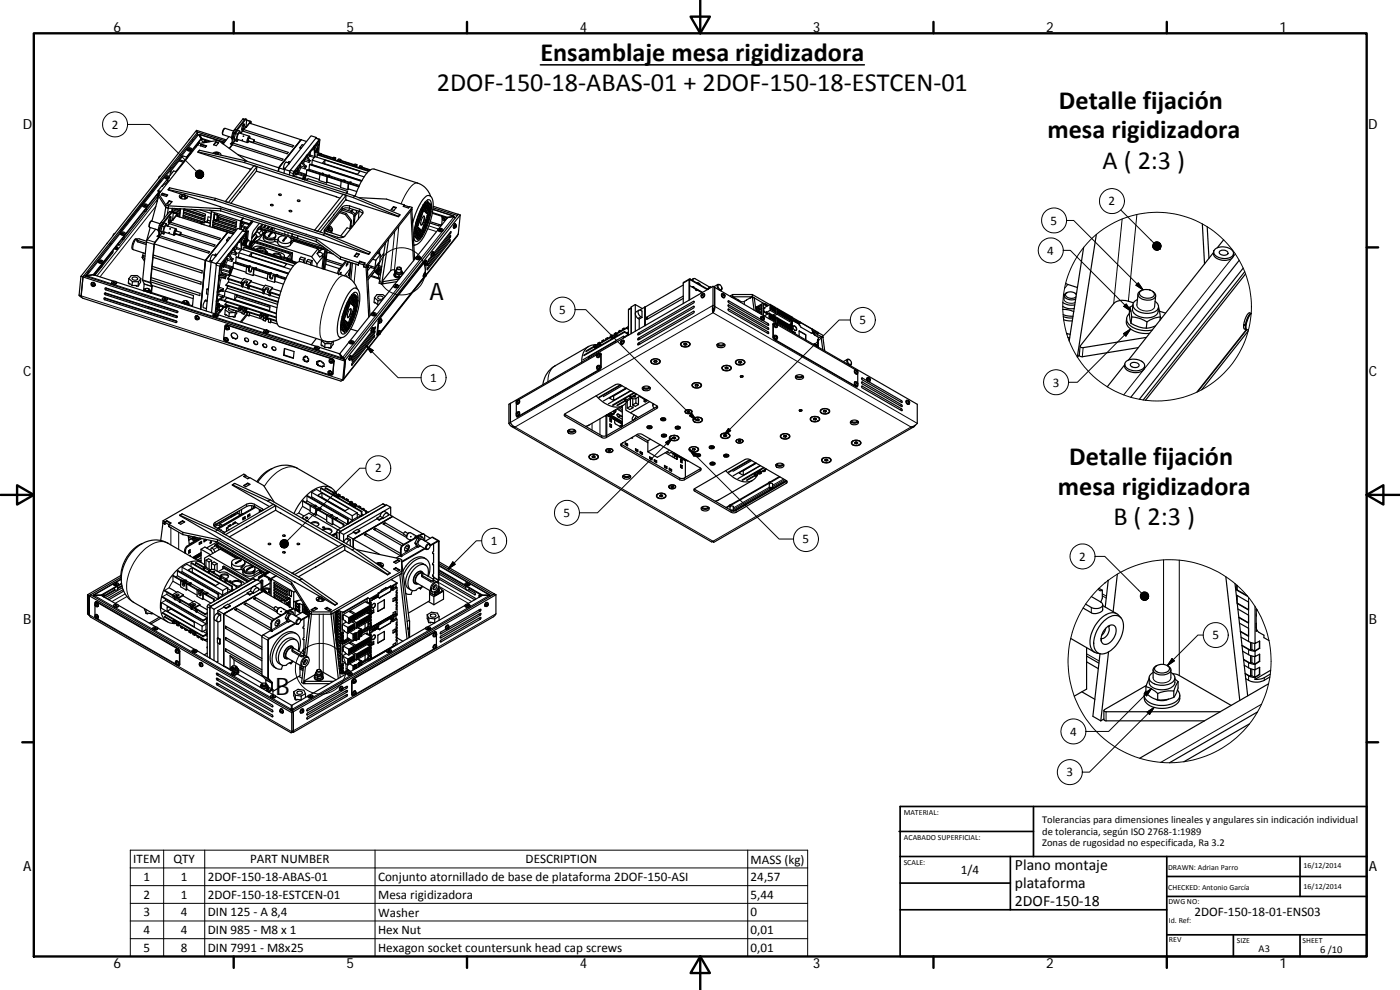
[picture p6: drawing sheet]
<svg xmlns="http://www.w3.org/2000/svg" width="420mm" height="297mm" viewBox="0 0 420 297" stroke-linecap="round" stroke-linejoin="round" font-family="sans-serif">
<defs><g id="words">
<g font-size="7.9">
<text x="162.2" y="18.3">Ensamblaje mesa rigidizadora</text>
<text x="131.1" y="27.3">2DOF‐150‐18‐ABAS‐01 + 2DOF‐150‐18‐ESTCEN‐01</text>
<text x="317.8" y="32.6">Detalle fijación</text>
<text x="314.4" y="41.6">mesa rigidizadora</text>
<text x="330.9" y="50.6">A ( 2:3 )</text>
<text x="320.9" y="139.4">Detalle fijación</text>
<text x="317.5" y="148.4">mesa rigidizadora</text>
<text x="334.2" y="157.4">B ( 2:3 )</text>
</g>
<g font-size="7.2">
<text x="128.9" y="90">A</text>
<text x="82.6" y="208.4">B</text>
</g>
<g font-size="4.7">
<text x="304.6" y="261.2">Plano montaje</text>
<text x="304.6" y="266.6">plataforma</text>
<text x="304.6" y="272">2DOF‐150‐18</text>
</g>
<g font-size="4.2">
<text x="34" y="9.6">6</text>
<text x="104" y="9.6">5</text>
<text x="174" y="9.6">4</text>
<text x="244" y="9.6">3</text>
<text x="314" y="9.6">2</text>
<text x="384" y="9.6">1</text>
<text x="6.8" y="38.7">D</text>
<text x="410.6" y="38.7">D</text>
<text x="7" y="112.9">C</text>
<text x="410.8" y="112.9">C</text>
<text x="7" y="187.1">B</text>
<text x="410.8" y="187.1">B</text>
<text x="7" y="261.3">A</text>
<text x="410.8" y="261.3">A</text>
<text x="34" y="290.4">6</text>
<text x="104" y="290.4">5</text>
<text x="174" y="290.4">4</text>
<text x="244" y="290.4">3</text>
<text x="314" y="290.4">2</text>
<text x="384" y="290.4">1</text>
</g>
<g font-size="3.9">
<text x="33.6" y="38.6">2</text>
<text x="332.7" y="61.6">2</text>
<text x="315.3" y="67.4">5</text>
<text x="314.3" y="76.4">4</text>
<text x="167.9" y="94.1">5</text>
<text x="257.9" y="97.3">5</text>
<text x="129.1" y="114.6">1</text>
<text x="315.9" y="116">3</text>
<text x="112.6" y="141.8">2</text>
<text x="169.2" y="155.1">5</text>
<text x="147.3" y="163.5">1</text>
<text x="240.9" y="163">5</text>
<text x="323.9" y="168.2">2</text>
<text x="363.8" y="191.8">5</text>
<text x="321.1" y="220.7">4</text>
<text x="320.1" y="232.9">3</text>
<text x="40" y="259">ITEM</text>
<text x="52" y="259">QTY</text>
<text x="75" y="259">PART NUMBER</text>
<text x="157.7" y="259">DESCRIPTION</text>
<text x="225.3" y="259.1">MASS (kg)</text>
<text x="288.4" y="262.1">1/4</text>
<text x="43.1" y="264.3">1</text>
<text x="43.1" y="269.6">2</text>
<text x="54.3" y="264.3">1</text>
<text x="54.3" y="269.6">1</text>
<text x="62.3" y="269.6">2DOF‐150‐18‐ESTCEN‐01</text>
<text x="62.3" y="264.3">2DOF‐150‐18‐ABAS‐01</text>
<text x="113.5" y="264.4">Conjunto atornillado de base de plataforma 2DOF‐150‐ASI</text>
<text x="113.5" y="269.7">Mesa rigidizadora</text>
<text x="225.3" y="264.3">24,57</text>
<text x="225.3" y="269.6">5,44</text>
<text x="43.1" y="274.9">3</text>
<text x="54.3" y="274.9">4</text>
<text x="62.3" y="274.9">DIN 125 ‐ A 8,4</text>
<text x="113.5" y="275">Washer</text>
<text x="225.3" y="274.9">0</text>
<text x="358.5" y="274.9">2DOF‐150‐18‐01‐ENS03</text>
<text x="43.1" y="280.2">4</text>
<text x="54.3" y="280.2">4</text>
<text x="62.3" y="280.2">DIN 985 ‐ M8 x 1</text>
<text x="113.5" y="280.2">Hex Nut</text>
<text x="225.3" y="280.2">0,01</text>
<text x="43.1" y="285.5">5</text>
<text x="54.3" y="285.6">8</text>
<text x="62.3" y="285.6">DIN 7991 ‐ M8x25</text>
<text x="113.5" y="285.6">Hexagon socket countersunk head cap screws</text>
<text x="225.3" y="285.6">0,01</text>
</g>
<g font-size="3.1">
<text x="312.8" y="246.8">Tolerancias para dimensiones lineales y angulares sin indicación individual</text>
<text x="312.8" y="250.4">de tolerancia, según ISO 2768‐1:1989</text>
<text x="312.8" y="254">Zonas de rugosidad no especificada, Ra 3.2</text>
<text x="377.7" y="285.6">A3</text>
<text x="396.2" y="285.9">6 /10</text>
</g>
<g font-size="2.4">
<text x="271.2" y="244.4">MATERIAL:</text>
<text x="271.3" y="251.9">ACABADO SUPERFICIAL:</text>
<text x="271.2" y="259.7">SCALE:</text>
<text x="350.6" y="260.9">DRAWN: Adrian Parro</text>
<text x="391.2" y="260.6">16/12/2014</text>
<text x="350.6" y="267">CHECKED: Antonio García</text>
<text x="391.2" y="266.6">16/12/2014</text>
<text x="350.7" y="271.4">DWG NO:</text>
<text x="350.8" y="276.8">Id. Ref:</text>
<text x="350.8" y="282.8">REV</text>
<text x="371.2" y="282.9">SIZE</text>
<text x="390.9" y="282.9">SHEET</text>
</g>
</g></defs>
<g fill="none" stroke="#000" stroke-width=".36">
<path d="M58.7 39.5l-34.4 43.4M58.7 39.5l.3-.4 8.9 2.9M58.7 39.5l.6 .1M58.7 39.5l9 2.8M59.3 39.6l-34.4 43.5M59.3 39.6l-.1 .9M67.4 38.5l-.6 .8v1.1M70.1 39.3l-2.6-.8-.5 .8-.1 1.1 2.6 .9M70.2 39.9l-.4-.1-.4 1.6M71 39l-.5-.2-.7 1M71.9 39.3l-.6 1M71.9 39.3l-.6-.2-.6 1"/>
<path d="M71.9 39.3l.3 .7M73.1 37.2l-.1 .9-.5 .9M73.1 37.2l.3 .2-.2 .8a.69 .69 0 0 1-.7 .8l.2-.9zM73.2 38.9l14.9 4.8-.3 .4-15-4.8M73.5 35.8l-.6-.1-2.9 3.6M73.5 35.8l-3.3 4.2-.4 1.2-.2 1.8-.5 .2 .6 .1M73.7 38.2h.2M73.8 38h.1M73.8 38l-1.5 2M73.8 38l.1-2.2-3.5 4.2-.4 1-.2 2.1-.2 .2M73.9 35.8h-.4M73.9 38v.2"/>
<path d="M74 36l1.3 .4M74.9 37l15.4 4.9-6.7 8.4M75.2 37.1v-.4l-1.3 1.5M75.3 37.1v-.7l-1.4 1.6M47.3 59.5l-.1 .5M47.3 59l-11.7 14.6-.1-.4M47.3 58.6l-.1 .9h.2M47.5 57.2l-.1 .2 .5 .2-.1 .4M47.5 57.2l.8 .2M47.6 58.9l2.2 3.3M47.6 58.9l-2 7.4M47.7 58.2l-.1 .7"/>
<path d="M47.7 58.2l2.1 3.3M47.8 57.5l-19.7 24.8M47.8 57.9l-.5 .7 .3 .1M47.8 57.6l-19.7 24.7M47.9 54.6l-.1 .2M48 57.4l.2 .1h-.2v.3M48 57.4v.1M48 57.4l-.1 .4M48.1 52.8l-.3 .2-.2 .5M48.4 54l-12.4 15.8M48.5 58.5l.3-.3 1.4 .5M48.7 58l1.6 .5-.3 .5-1.6-.6 .3-.4v.2"/>
<path d="M49.5 53.1v.4l.7 .3M50.4 54.3l-.1-.3 .1 .3-.7 .9-1.2 .7-1 1.3M50.5 56.9l.4-.5 13.9 3.1M50.6 53.3l-2.1 2.6M50.6 53.3l.2 .1M50.8 53a.7 .7 0 0 0-.8-.3 .7 .7 0 0 0-.5 .6l.8 .3M50.8 53.3h-.2M50.8 53.3l-.5 .7M51.1 51.5l-.1 1.2M51.1 51.5l.7 .2M51.4 50.3l-.4 .5M53.9 48l1.3 .4"/>
<path d="M53.9 48v.3M54.5 59.1l-.2 .4M54.5 59.1l-.4 .3M54.5 58.9l-.6 .3M54.5 58.3a.65 .65 0 0 0-.7 .6 .65 .65 0 0 0 .7 .7 1.14 1.14 0 0 0 1.7-.8M54.6 58.6l-.1 .8M54.8 58.4l-.2 .1a.42 .42 0 0 0 .5 .4 .42 .42 0 0 0 .4-.4l-.1-.1M54.8 58.4l-4.3-1.5 13.9 3.1M55 48.7l-1.3-.4-2.6 3.2M55.6 59.1l.5 .3M55.6 58.7l-.1 .8M55.6 58.6l10.5 3.4"/>
<path d="M55.9 59.6l-.4-.4 .2 .5M56.1 44.7a.78 .78 0 0 0 .7 .6 .78 .78 0 0 0 .8-.5M56.3 44.4a.72 .72 0 0 1 .8-.1 .72 .72 0 0 1 .4 .8 .68 .68 0 0 1-.8 .2 .68 .68 0 0 1-.4-.9zM56.5 46.7l-.3 .5-1.3-.4-1 1.2M56.5 46.7h.1M56.5 46.6h.1M56.7 44.6h.4l.1 .3h-.5zM56.9 41.8l-.2 .2M57.2 46.2l-.4 .2-4 5.1-.7-.2-1.5 1.9M57.3 45.6v.5M58.1 41.9l-.5 .5M58.9 43.6v.4"/>
<path d="M59 43.5h.3M59.4 45.6l.5-.5 13.8 3.2M59.6 42.8l-.2 .6M59.6 42.9v.3M59.7 42.7v.3M59.7 43.1v-.3l-.3 .5M59.7 42.6v.1M59.9 40.5l.2-.2 7.2 2.4M60 40.9v.1M60.3 41.8l.8 1M60.3 41.8l-.6-1.3-.6 .1-33.4 42.1M60.3 41.8l-4.2 5.4"/>
<path d="M60.4 41.6l-4.4 5.5M60.4 43.4l1.5 .5M60.4 43.4l-.2 .4M60.4 43.3l1.6 .5-.4 .4-1.6-.5 .4-.4v.2M60.6 41.8l2.3 .7M60.6 41.6l2.8 .8M60.6 41.6l-.7-1.1 .7 1.3M60.6 41.6v.2M61.4 42.5l.1 .3 .1-.3 .3 .2-.3-.2-.2 .3M61.6 42.1l-.4 .4M62 42.7a.42 .42 0 0 0-.4-.4 .42 .42 0 0 0-.4 .5M62.6 42.4l-.2 .2"/>
<path d="M63.9 46a1.48 1.48 0 0 1 2.4 .6M64.6 46v.2M64.7 45.9l.1-.1a.38 .38 0 0 1 .4-.1 .38 .38 0 0 1 .2 .4l-.4 .1zM64.8 59.5l32.6 10.5M64.8 59.5l-.4 .5M64.8 42.5l.8 .3-.7 .9-.8-.3zM64.8 42.5v.3M64.8 45.7l-.2 .2 .1 .3M65.4 45.8h.1M65.5 45.8l.1 .3-.4 .2M65.5 42.9l-.7-.2-.6 .8M65.6 46.1v.3"/>
<path d="M67.2 42.9l-.2 .3M67.4 42.7l-.8 .2M68.7 41l-1.7 2.2M69.2 43v.2M69.6 43.3h.1M69.7 43.3l-.9 1.2M69.7 43.3l-.8 1.3M69.8 41.4h-.4l.3 .5M70 42.9l14.9 4.9-.3 .4-14.9-4.8M70.3 41.6l.2 .6 .7 .2M70.3 41.6l.6 .2M70.5 42.2l-.7 1"/>
<path d="M70.7 40.1l.6 .2M70.7 40.1l-.4 1.5M70.9 41.8l.3 .6M71.3 40.3l-.4 1.5M71.4 46.4l12.2 3.9M71.5 41.9l-.3 .5M72.7 41.9l.1 .1zM73.1 40.9h.1M73.3 48.8l32.7 10.5M73.3 48.8l-13.9-3.2 15.6 5.1M73.4 55.9l-4.1 5.1M73.7 48.3l-.4 .5"/>
<path d="M73.7 48.3l32.7 10.5M74.2 48.4l-8.3-6-.8-.2-5.4 .9-12 15.1M74.8 40.9l-2.9-1-.6 .8-.1 1.1 3 1M75 41.1l-.1-.2a1.51 1.51 0 0 0-.6 1.9l.2-.1M75 41.5l-.1-.4-.5 .7-.1 .8 .4-.3M75 50.7l.3 .1M75 50.7v.1M76.2 49.7l.9 .3-8.6 10.8-.9-.3zM76.2 42l.1 .3-.2 .5zM76.3 42.4l10.2 3.3-.3 .4-11.5-3.7M76.3 42l-1.5-.6-.3 .5v.4l1.6 .5M77 51.3l-3.7 4.6"/>
<path d="M77 51.4l1.1 .3M77.1 50l-.1 1.3M78.1 51.7h.1M78.1 51.7l22.8 7.3M83.6 50.3l-.1 1.1 .2-1.1M83.7 50.3l-.1 1.2M85.4 50.8l1.6 .5M86.6 49.2l-1.2 1.6-.2 1.2M86.8 49.1l-.2 .1zM86.9 48.9l-1-.3-.3 .2-.5 1.7 .4 .1M86.9 51.7v.8M87 51.3l-.1 .4"/>
<path d="M87.1 51.1l-.1 .2M87.1 48.6l-.4-.1-.3 .3M88.3 51.6l.6 .4M88.7 52l-.3 1M88.7 52h.1M89.3 50.4h.2v.4l-.4 .7zM89.3 50.4l.1 .4-.4 .6M89.7 51.6l-.4 .1M90 44.2v.3l.3 .1M90 44.2l.5 .2M90.1 49.4l.2 .9M90.3 41.9h.1"/>
<path d="M90.3 41.9l-6.6 8.4M90.3 41.9l.1 .1M90.4 41.9l1.6 .6M90.4 41.9l-6.7 8.5 1.7 .5M90.5 48.7v.3l-.7 .8-.4 2.2-.3 .4v-.4h-.3v-.9l-.6 .9-.1 .9M90.6 48.5l.1-.1 1 1.5h.3l-.4 .8-.1-.5-1-1.5zM90.6 48.5l-2.4 2.9-.3 1.4M90.8 53.8a1.28 1.28 0 0 1 1-1.3l.1-.2-.7 1.6M91 53.8l.3-.8-.2 .8M91.1 53.2l-.1 .3M91.1 43.6l-.4-.2-.7 .8M91.3 47.9l.2 .4"/>
<path d="M91.9 52.6l-.5 1.4M91.9 52.6l4 1.3M91.9 46.8v.6l-1.1 1.1M92 54.1l.4-.5 11.9 3.8-.2 .6M92.1 51.1l3.9 1.2M92.1 51.1l.1-.2 3.9 1.3M92.1 51.1l-.2 1.5M92.1 46.5l1 1.7-.4 .5a1.66 1.66 0 0 0-.6-1.5l-.2-.4zM92.2 46.7l1.7-2v.3l.3-1.1-3.5 4.5M92.3 53.8l-.6-.2-.3 .4M92.7 50.8l-.1 .3M92.7 50.8l4 1.3"/>
<path d="M92.9 49.4l.1-.1 15.6 5M92.9 49.4l15.6 5M92.9 49.4l-.2 1.4M93.3 45.4l-.3 1.1 .1 .4M93.6 49.4h.1M93.6 49.4l15 4.8M93.7 48l.8-1 15.6 5M93.7 48l15.6 5.1M93.7 48l-.1 1.4M94.3 43.8l1.7-2-.4 4M94.4 44l1.3-1.6-.1 1.2-.4 .6-.4 1.3M94.5 45.5l1.9 .6"/>
<path d="M94.5 47l-.2-3.2 .1 3.4M94.8 45.5l-.1 .1M94.8 41.4l.2-.1-1.6-.6-6.6 8.4M94.9 41.4l-7.7 9.7-.3 .6M94.9 41.4l1 .4M95 41.3l-.1 .1M95.2 46.5l15.6 4.8M95.2 46.5l15.4 4.9M95.2 46.5l-.1 .7M95.2 42.9l-.7 2M95.3 45.7l.1-.1v.2M95.4 44.3h.1v.4a.47 .47 0 0 1-.5 .7z"/>
<path d="M95.4 44.3v.6l-.4 .5M95.9 46.2l.1-.1 4 1.3M95.9 46.2l4 1.3M95.9 46.2v.3M96 52.3l.2-.2 2.1 .7M96 52.3l2.1 .7M96 52.3l-.2 1.9 2.2 .7M96.4 46.2l.2 .1M97.1 52.2l-.1 .1M97.1 52.2l1.4 .4M97.1 52v.2M97.1 52l-.2 .3"/>
<path d="M97.1 52l-.3-.1-.2 .3M97.5 48l-.1 1.1M97.5 48l10.5 3.4-.7 .9-10.5-3.4zM98 54.9l.1-.3 4.1 1.3M98.1 53l-.1 1.9M98.2 53l4.2 1.4M98.2 53l-.1 1.6M98.3 52.8l-.2 .2M98.3 52.8v.1M98.3 52.9l4.2 1.4M98.3 52.9l-.1 .1M98.9 52.8l-.1 .3"/>
<path d="M98.9 52.8l4.2 1.3M98.9 52.6l-.3-.1-.3 .4M98.9 52.6l-.3 .4M98.9 52.6v.2M99.9 47.7l.3 .2M99.9 47.7v.1M99.9 47.4l.6 .2M100.5 47.6v.4M100.7 47.3l-.2 .3M100.7 47.3l-.6-.1-.2 .5M100.7 47.3v.7M100.9 59l1.1 .4"/>
<path d="M100.9 59v.1M101.2 48.2l.2 .1M101.2 48.2h.1M101.5 47.9l.6 .2M101.5 47.9l-.1 .4M102 48.5l.2-.4 4.2 1.3M102 48.3l-.3 .1M102 48.3v.2M102.1 48.2l4.2 1.4M102.1 48.1l-.1 .2M102.3 47.9l-.6-.3-.2 .3M102.3 47.9l-.2 .2"/>
<path d="M102.3 47.9l-.1 .2M102.4 54.4l2.1 .7M102.4 54.4l.2-.3 2.1 .7M102.4 54.4l-.2 1.8 2.2 .7M103 58.3l.9 .3-8.6 10.8-.9-.3zM103.5 54.2l1.4 .5M103.5 54.2l-.1 .2M103.5 54.1v.1M103.5 54.1l-.2 .3M103.5 54.1l-.3-.1-.2 .3M103.7 60h.3M103.7 59.9l-3.6 4.7"/>
<path d="M103.9 58.6l-.2 1.3M104.3 57.4l-.4 .6M104.4 56.9l.1-.2 2.6 .8M104.5 55.1l-.1 1.8M104.6 55.1l3.1 .8M104.6 55.1l3.1 .9M104.6 55.1l-.1 1.6M104.7 54.8l-.2 .3M104.7 54.8v.2M105.2 55.1l.1-.3 2.6 .8M105.3 54.7l-.3-.2-.3 .4M105.3 54.7l-.3 .4"/>
<path d="M105.3 54.7v.1M106 59.3l13.6 5.7-15.7-5M106.3 49.7l.2 .2M106.3 49.7l-.1 .1M106.3 49.4l.6 .3M106.3 49.4v.3M106.4 58.8l13.6 5.6-.4 .6M106.4 58.8l-.4 .5M106.6 58.8a16.5 16.5 0 0 1 4.7-7.9l.9-.2 13.1 4.2a6.3 6.3 0 0 1 3.9 4M106.6 49.8v.2M106.9 49.7v.4M107.1 49.4l-.2 .3"/>
<path d="M107.1 49.4l-.6-.2-.2 .2M107.1 49.4v.7M107.6 50.3h.1M107.7 59.3l8.3 .4 5.3 1.8M107.9 50l-.1 .3h-.2M107.9 50l.5 .1M108.4 50.1v.3M108.4 50.4h-.3M108.4 50.2l2.6 .9M108.4 50.4v.1M108.4 50.2l2.8 .8M108.4 50.2v.3"/>
<path d="M108.6 49.9l-.5-.2-.2 .3M108.6 49.9l-.2 .2M108.6 49.9v.3M29.5 78.4a.76 .76 0 0 0 .6 .6 .76 .76 0 0 0 .8-.5M29.5 78.2l.2-.1a.68 .68 0 0 1 .8-.1 .68 .68 0 0 1 .3 .8 .77 .77 0 0 1-.8 .1 .77 .77 0 0 1-.5-.7zM30.6 79.4l3.3-4.1-.1 .6-3.2 4.1M30.6 79.3l-.1 .8-.6 .2M32.2 72.9l-.1 .2M33.4 73l-.5 .6M34.3 74.6l.4 .1M34.5 70l-.4 .3-.2 .4M34.9 74.8l.2 .1"/>
<path d="M34.9 74l-.1 .6zM34.9 74l-.2 .5M35 73.8l.1 .4-.4 .5 .2-.8M35 73.8h.1M35.1 74.2l.2 .1M35.2 74.8l-.1 .1M35.3 74.4l-.1 .4zM35.3 74.3l.1 .1M35.3 74.3l-.2 .6M36.1 70a.78 .78 0 0 0 .7 .6 .78 .78 0 0 0 .8-.5M36.2 69.7a.77 .77 0 0 1 .9-.1 .77 .77 0 0 1 .4 .7 .72 .72 0 0 1-.8 .2 .72 .72 0 0 1-.5-.8zM37.3 70.9l-.1 .8-.7 .2"/>
<path d="M40 74.9l3.6 1.2M41 71.7a1.76 1.76 0 0 0-1.3 2l-.1 1 .4 .2M41.1 71.9l.1 .6 2.7 .9M41.2 71.8a1.98 1.98 0 0 0-1.3 2.1l.1 1M42.8 61.5a.78 .78 0 0 0 .7 .7 .78 .78 0 0 0 .8-.5M42.8 76.8l.6 .9M42.8 76.8v.6l.6 1M42.8 76.8h.7M42.9 61.3h.1a.73 .73 0 0 1 .8-.1 .73 .73 0 0 1 .4 .6 .73 .73 0 0 1-.8 .3 .73 .73 0 0 1-.5-.8zM43 75.9l-.4 1.3 .2 .1M43.2 61.5h.6a.32 .32 0 0 1-.3 .3 .32 .32 0 0 1-.3-.3zM44 62.5l-.1 .7-.7 .2"/>
<path d="M45.1 68.3l-1.1 4.1-2.2-.7-.7 .1 .3 .4 2.5 .8M45.4 66.3l-.6 .8v1M45.5 66.3l2.6 .9M45.5 66.3l-.6 1-.1 .9 2.7 .8M45.6 79.9l14.8 4.7-.1 .7-14.7-4.7M46 76.5l14.7 4.8-.1 .6-14.7-4.7M46.3 73.2l15.3 4.9M46.3 73.2l-1.1 11.4M46.7 68.8l-2.7 3.5-1.2 11.9a2.84 2.84 0 0 1 .3 2.7v.2M47.2 60v.5M47.2 70.8v.2M47.7 71.1l-1.5 2.1-1.1 11.7a2.9 2.9 0 0 1 .3 2.8l-.1 .3"/>
<path d="M47.7 71.1l-1.4 2.1M47.7 69.2l-.3-.1 .3 .6M47.9 70.7l15 4.8-.3 .4-14.9-4.7M48.2 67.7l-.4-.1-.4 1.5M48.3 69.4l.2 .6M48.3 69.4l.6 .2M48.5 70l-.7 1M48.5 70l.7 .2M48.7 67.9l-.4 1.5M48.7 67.9l.6 .2M48.9 69.6l.3 .6M48.9 66.8l-.4-.1-.7 .9"/>
<path d="M49.3 68.1l-.4 1.5M49.5 69.7l-.3 .5M49.8 62.2l.7 .3M49.8 62.2l-.6 3.4M49.8 61.5v.7M49.8 61.5l.8 .3M49.9 67.1l-.6-.2-.6 1M49.9 67.1l.3 .7M49.9 67.1l-.6 1M50.5 62.5l15.7 .8M50.5 62.5l-.3 1.9M50.6 61.8l-.1 .7"/>
<path d="M50.6 61.8l15.7 .8M50.7 69.7l.1 .1zM50.8 60.2l.8 .3-.7 .9-.8-.3zM50.8 60.2v.2M50.8 60.4l.7 .2M50.8 60.4l-.6 .8M51 68.6l.1 .1zM51 65.1l.3-.1-.1 1a.72 .72 0 0 1-.6 .8v-.7zM51.1 65l-.2 1.2-.4 .6M51.1 66.7l15 4.8-.3 .4-15-4.8M51.4 63.6l-.5-.1-2.9 3.6M51.4 63.6l-3.3 4.3-.5 2.8-.5 .2 .6 .2"/>
<path d="M51.7 63.5l-.3 .1M51.7 63.4l2.2 .7M51.7 63.5h.2M51.7 63.1h.1M51.7 62.9l2.3 .8-.1 .6-1.9-.7M51.7 66h.2M51.7 62.5v1M51.7 62.5l2.3 .8 .1-.6-.3-.1M51.8 65.8l-1.5 2M51.8 65.8l.1-2.3-3.6 4.5-.7 3.1M51.8 65.8h.1M51.9 65.8v.2"/>
<path d="M52 63.8l1.2 .4M52.2 62.5l1.8 .6M52.8 68.6l-3-.9-.5 .8-.1 1.1 3 .9M52.9 64.8l15.4 4.9M53 69.3l-.2-.4-.3 .5-.1 1 .3-.3M53 68.9l-.1-.2a1.17 1.17 0 0 0-.8 1.4l.1 .4 .3-.1M53.2 64.8l-.1-.4-1.2 1.6M53.2 64.9v-.7l-1.3 1.6M53.3 64.5l.6 .2-.2 .3M54.2 62.6l-.3 2.5M54.2 69.8l.1 .2-.2 .5zM54.3 70.2l10.2 3.3-.3 .4-11.5-3.7"/>
<path d="M54.3 69.7l-1.5-.4-.2 .2-.1 .5 1.6 .5M55 65l5.3 1.8M55 64.1l6.5 2.1-.1 .5M55.1 63.1l6.5 2.1-.1 .6-6.4-2.2 6.4 2.2M55.2 62.7l-.3 2.7M55.3 62.7l6.3 2.1v-.6l-4.2-1.4M55.3 62.7l6.3 2.1M60 62.9l3.4 1.2M60.5 67.2l.8 .3M60.5 66.5l-5.5-1.9 5.9 2M60.8 66.7l-.4-.1 .9 .2M60.8 66.7v.1"/>
<path d="M61.4 66.7l-.9-.2-.3 .6M61.6 78.1l-1.3 14.7M61.6 78.1l-1.4 14.7M61.6 66.5h.1M61.7 66.5l.6 .2M62.9 63.1l.6 .3-.3 2.9M63 63.1l.5 .2M63.1 67.5l-.4 .4M63.1 67l-1.6-.5-.3 .4-.4-.2-.3 .4M63.2 66.4l-.2 1.6M63.2 66.3l-.9-.2-.1 .6M63.2 66.3v.1"/>
<path d="M63.4 78.6l1.5 .5M63.5 63.5l8.7 2.8M63.5 63.5l-.3 2.9M63.5 63.1v.4M63.8 68.2l6.3 1.9M63.8 67.7l6.5 2.1M63.8 67.7l.1-.5 6.8 2.1M63.9 67.7h-.1M63.9 67.2v.5l6.4 2.1M63.9 66.7h.1M64 66.2l-.1 .5M64 66.2l6.8 2.2-.1 .6-6.8-2.3"/>
<path d="M64 66.2l-.1 .5 6.9 2.2M64.3 65.8h.1M64.3 65.8l.7 .3M64.3 64.2l1 .4-.2 1.6-1-.4zM64.4 60l32.7 10.5M64.4 64.3l-.1 1.5M64.4 64.3l.8 .2-.1 1.5M64.4 64.3h.1M64.6 77l-1.2 1.6-1.5 14.7M64.7 76.9l-.1 .1zM64.9 76.7l-1-.3-.3 .2-.6 1.5 .5 .3M64.9 79.1v.4"/>
<path d="M65.1 66l-.1 .1M65.1 76.4l-.4-.2-.3 .4M65.1 78.9l-.2 .2M65.5 66.2l5.4 1.7M65.5 66.2h.1M65.5 65.7v.5M65.5 65.7l5.4 1.7v.6l-5.4-1.8M65.6 65.7l-.1 .5M65.6 64.7l5.4 1.7v.6l-5.4-1.7M65.6 65.2l5.4 1.8M65.6 65.2v.1M65.6 64.7v.6"/>
<path d="M65.7 64.7l-.1 .5M66.1 62l3.1 1M66.1 62h.1M66.2 63.3l28.7 9.2M66.3 62.6l-.1 .7M66.3 62.6l28.7 9.2M66.3 79.4l.6 .4M66.7 79.8h.1M66.7 79.8l-.4 1.2 .4 1.1M67.3 78.2h.2v.3a.47 .47 0 0 1-.1 .6 .47 .47 0 0 1-.4 .1zM67.3 78.2v.7l-.3 .3M67.7 79.4l-.4 .1"/>
<path d="M68 72.1l.5 .1M68 72.1v.2l.3 .1M68.1 77.2l.2 .9M68.3 69.7h.1M68.3 69.7l-6.7 8.4M68.5 76.5v.3l-.8 1-.3 2-.4 .4v-.4a.44 .44 0 0 1-.3-.3 .44 .44 0 0 1 .1-.5l-.6 .7-.3 3h-.1M68.6 76.2l-2.5 3.2-.4 3.5M68.7 76.1l1.1 1.6h.2l-.4 .8v-.4l-1.1-1.6zM69.1 71.4l-.4-.2-.7 .9M69.1 63h.1M69.1 63l22.9 7.4M69.3 75.6l.2 .5"/>
<path d="M69.9 74.6v.6l-.1-.1-1 1.2M70 70.3l-1.6-.6-6.7 8.4 1.7 .6M70.1 78.8l4 1.2M70.1 78.8l3.9 1.3M70.1 78.8l-.2 1.6M70.1 74.3l.8 1.5 .3 .2-.5 .5-.8-1.9zM70.7 78.6l-.1 .3M70.7 78.6l4 1.3M70.9 77.2l15.6 5M70.9 77.2l15.6 4.8M70.9 77.2l-.2 1.4M71.3 73.2l-.3 1.2 .1 .3"/>
<path d="M71.6 77.2h-.1M71.6 77.2l15 4.8M71.7 75.8l-.1 1.4M71.7 75.8l.8-1 15.6 5M71.7 75.8l15.6 5M72.2 71.7l-3.5 4.4M72.3 71.7l-.4 1v-.3l-1.7 2.1M72.3 71.5l1.6-1.9-.3 4M72.3 66.8h.1M72.3 66.8l-.1 .2M72.4 66.8l.2-.1-.2 2.2M72.4 71.8l1.3-1.7-.1 1.3-.9 1.9"/>
<path d="M72.5 73.3l1.9 .6M72.5 66.7l.1 .1M72.5 74.8l-.2-3.3 .1 3.5M72.6 66.8l2.2 .6M72.6 66.8v.2M72.6 67h.1M72.8 69.3l-7.9 9.9-1.4 14.6M72.8 69.3l1.1 .3M72.8 69.2l.2-.2-1.6-.5-6.7 8.4M72.9 65.4l-.7 1-.2 2.3 .2-2.4zM73.1 65.5l-.7 .8v.4M73.2 74.2l15.5 4.9"/>
<path d="M73.2 74.2l15.4 5M73.2 74.2l-.1 .8M73.2 70.7l-.8 2M73.2 73.5l.2-.2v.3M73.3 72.2l.2-.1v.4l-.4 .8zM73.4 67l-.7 1 1.3 .5M73.4 72.1v.6l-.4 .5M73.5 68.3l-.6 .9M73.9 72.3h.1M73.9 74l4.1 1.2M73.9 74l4 1.3M73.9 74l-.1 .3"/>
<path d="M73.9 72.1v.1M74.1 70l.4-.8-.2 2.7M74.1 73.8h.1M74.2 69.6l-.4 2.9M74.3 72.3l1 .1a1.31 1.31 0 0 1-.5 1.6l-.9-.3zM74.3 74l.3 .1M74.5 72a.81 .81 0 0 0-.9 1.1M74.6 72.2v-.1a1 1 0 0 0-.8 1.2v.4M75 73.4l.2 .1M75.1 80l-.3 .5M75.1 80l1.4 .4M75.1 79.8v.2"/>
<path d="M75.1 79.8l-.3 .4M75.1 79.8l-.3-.1-.2 .3M75.1 73h.2M75.3 72.8l-.3 .9zM75.5 75.8l10.5 3.4-.7 .9-10.5-3.4zM75.5 75.8l-.1 1.1M75.6 73l.1 .1M75.7 66.3l-1.7 2.2-.5 .9M75.7 72.8h.1M75.9 74.5a2.15 2.15 0 0 1 2.4-.5l6.2 2a.83 .83 0 0 1 .7 1.2l2 .6 .5 .5M76 66.4l-1.8 2.3-.4 .8M76.3 72.7l.2-.2-.8 .4-.1 1.1"/>
<path d="M76.3 72.7v.3M76.6 72.6l11 3.5M76.6 72.6l-.3 .1M76.7 70l-1.1 1.5M76.7 71.5h.1M76.8 72.4l11 3.5M76.8 72.4l-.2 .2M76.9 74.8a1.82 1.82 0 0 1 3 .5l-.1 .2M77 71.3l-1.6 1.9M77 70.9l-1.6 2M77 70.7v.7M77.1 74.9a2 2 0 0 1 2.7 .5"/>
<path d="M77.1 69.4a.77 .77 0 0 1 .2-.8 .77 .77 0 0 1 .9-.2l7.2 2.3M77.2 70.9v.1M77.2 71l-1.5 1.9M77.3 68.6l.4-.5h.8l18.4 5.9M77.6 71.9l-.8 .5M77.6 71.9l15.9 5.1 1.7 2.2-.1 .9M77.8 67l-1.8 2.4-.3 .6-.4 4.3 1.2-1.5 10.7 3.4-.2 1.5M77.9 75.5l-.1 .1M77.9 75.5l.3 .1M77.9 75.2l2.1 .7M77.9 75.2v.3M77.9 75.2l.2-.2 2.2 .6"/>
<path d="M78.2 75.6l-.1 .1M78.2 75.6v.1M78.9 67.3l-.6 .7M79 69.8l-.7 .9-.9 .5-.6-.7a.54 .54 0 0 1 .2-.9 .54 .54 0 0 1 .8 .4l.5 .7M79.1 70.7a1.75 1.75 0 0 0 2.2 2l1.2-.3M79.4 70.3a1.73 1.73 0 0 0 2.6 1.4l.6-.3 .2-.7M79.5 69.6l-.5 .2M79.6 70a2.13 2.13 0 0 1 3.2 .5 1.91 1.91 0 0 1-3.3 .2zM79.6 67.6l-.5 .6M79.7 69.6h-.2l-1.9 2.3M79.8 67.6l-.5 .7M79.9 69.4l-1.9-.6 1 1"/>
<path d="M80 76.1l-.3-.1v.2M80 76.1v.2M80 76.3l.1-.4 4.2 1.3M80 69.3l-2.2-.6-1 1.1M80 75.9v.2M80 76l4.3 1.3M80.2 69.1l-1 1.2a1.18 1.18 0 0 0 1.2 1.6l1 .1 1.1-.2v.6M80.3 75.6l-.3 .3M80.3 75.6l-.1 .3M80.6 67.9l-.5 .7M80.7 67.9l-.5 .7M81 68l-.6 .7"/>
<path d="M81.2 61.4l.1-.1a.32 .32 0 0 1 .5 0 .32 .32 0 0 1 0 .4h-.4zM81.3 69l.5-.7v.8M81.4 69.8l.3 .1-.9 1.1h-.2zM81.6 70l-.2-.1-.8 1M81.6 68.2l-.5 .7M81.9 76.4a1.45 1.45 0 0 1 2.4 .5l-.2 .2M82 76.5a1.66 1.66 0 0 1 2.3 .4M82.5 72.4l.8 .3M82.5 71.8l.9 .2M83.4 71.7l-.1 1M83.6 71.3a2.62 2.62 0 0 1 3.8 .6 1.86 1.86 0 0 1-2.8 1 1.2 1.2 0 0 1-1-1.6zM84.3 77.5v-.2l2.2 .6-.1 .3h-.3"/>
<path d="M84.3 77.5l.3 .1M84.3 77.5l-.1 .1M84.3 77.3l.2-.3 2.1 .7M85.4 76.9l-.1 .3M85.7 71.1l.3 .1-.8 1.1h-.3zM85.9 71.4l-.2-.1-.7 1M86.4 78.2v.1M86.5 78l2.7 .8M86.5 78l2.5 .9M86.5 78l-.1 .3M86.6 77.7l-.1 .2M86.6 77.7v.3"/>
<path d="M86.8 63.2l.1-.1a.32 .32 0 0 1 .5 0 .32 .32 0 0 1 0 .4h-.5zM87 71.2l10 3.3 .6 .3 .3 .8-.6 5.2M87 71.3l1.2 .3M87.2 76.2l-1 1.3M87.6 70.9l1.7 .5M87.6 76.1l-.1 1.8M87.7 70.2l-.1 .8M87.8 75.9l-.2 .2M87.8 75.9l-.2 2.1M88.1 72.3l-.9 1.2a2.4 2.4 0 0 1-3.9-.8M88.1 72.3l7.3 2.4M88.1 72.1l.1-.5-1 1.2 .2-.7"/>
<path d="M88.1 72.1l8.8 2.8-1.1 .3M88.1 72.1v.2M88.1 71.9l9.2 3 .3 .6-.6 5.2M89.4 70.7l-.1 .8M89.8 78.5l.1-.8 1.2 .4-.1 .7M91.6 77.5l-1.3-.4-.4 .6M91.6 77.5l-.5 .6M91.6 77.5l-.2 1.4M91.9 70.3h.1M91.9 70.3l3.1 1M92 79.1v-.7l1.2 .4v.7M93.7 78.2l-1.2-.4-.5 .6"/>
<path d="M93.7 78.2l-.5 .6M93.7 78.2l-.1 1.4M94.9 72.5l7.2 5.3M95 71.8l-.1 .7M95 71.8l7.2 5.3M95 71.3h.1M95.2 79.2l1.8-2.4-.3 3.8M95.4 74.7l.4 .5-.6 .9 .7 1 .7-.3a.66 .66 0 0 0 0-.9 .66 .66 0 0 0-.8-.2l-.6 .4M95.4 74.7l-1.9 2.3M96.7 76.7l.8-1.1-.5 5.1M96.8 76.6l.2 .2M97.1 70.5l13.6 5.8-15.7-5"/>
<path d="M97.4 70l13.7 5.7-.4 .6M97.4 70l-.3 .5M97.6 69.3l5.6 1.8M97.7 79.3l4.2 1.3M97.8 69l.6 .6M97.9 78.3l4.7 1.5M97.9 77.8l5 1.6M98.1 76.1l.3-.4 1.7 .6M98.1 74.8l-.3 4.3M98.3 68.8l.3 .3 .6 .1M98.3 68.4l.8 .3M98.4 68.4h-.1a.4 .4 0 0 1 .5-.2 .4 .4 0 0 1 .3 .5"/>
<path d="M98.4 68.2l.7 .4M98.7 67.8h.1M98.8 66.2h.1M98.8 66.2l-2.7 3.4M98.8 67.7v.1M98.8 67.8l.6 .4 .3 .9M98.8 67.8l.7 .4 .2 .8M98.8 67.8h.1M99 75.5l-.2 .3M99.2 69.2v.1M99.3 69.3l.2 .4h-.6M99.3 69.2l.2 .5"/>
<path d="M99.3 69.2v.1M99.3 69.2l-.1 .1M99.7 69.1l-1.4-.4 .4 .5 .5 .1M99.7 69l-.1 .1M99.7 69v.1M100.1 64.5l-1.3 1.7M101.9 63.8l1.7 .6M102.1 77.8l5.5 1.7M102.2 63.5l1.7 .5 1.6 2.1-.2 1.6M102.2 77.1l-.1 .7M102.2 77.1l5.4 1.7M102.5 63l2.9 .9 .7 .6 .1 .5-.2 2.7"/>
<path d="M102.9 62.6l3 1 .5 .5 .1 .5-.2 2.7M103.6 64.4l1.7 2.1M103.7 78.3l-2 2.6-.4 1.2M103.9 64l-.3 .4M103.9 60h.1M104 79.2l.4 .1M104 78.4l-2 2.6-.4 1.2M104.2 68.3l-2 2.5M104.4 78.8v.5l-.5 .5 .1-.5zM104.8 78.6l-.1 .2 .2-.2M105 62.5l-.5 .7M105.1 68.5l.2 .1"/>
<path d="M105.2 67.9l.5 .2M105.2 78.8l-.4 4.6M105.3 66.5l-.3 2.1M105.4 78.8l-.5 4.7M105.5 66.1l-.2 .4M105.8 78.9l-.5 4.9M106 62.9h.1M106 62.9l-.8 .5M106.3 67.2h.1M106.8 79.3l.8 .2M106.8 63.1l.2 .6-.5 .6M107 76l.9 .2-.7 .9-.9-.2z"/>
<path d="M107 76v.2M107.6 79.4v.1M107.6 78.8v.7M107.6 79v.5M107.6 79l1.5 .5M107.7 63.4l-1.2 1.4M107.7 63.4l-.2 2.4M107.7 76.4l-.7-.3-.6 .8M108 78.5l-.4 .5M108 78.5l1.5 .5M108 78.4l1.6 .5-.4 .5-.1 .6 .8 .3M108 78.4l-.1 .2"/>
<path d="M108 78.4l-.4 .4M108.8 64.1l-5.3 6.7a2.09 2.09 0 0 1-2.2 .4l-3-1a.97 .97 0 0 1-.9-1.3l5.3-6.8a2.17 2.17 0 0 1 2.2-.3l3.1 1a.94 .94 0 0 1 .8 1.3l-.9-.7-3-.9a2.16 2.16 0 0 0-2.2 .3l-5.4 6.8M109.1 79.5l.8 .1M109.1 79.9v.1M109.1 79.5v.5M109.9 79.6v.7M110.4 79.5l2.2 .7M110.5 79.5h-.1M110.5 79.9v.5zM110.6 79.9l-.2 .1v.4M111.4 79.9v.4M111.8 77.8l1 .3"/>
<path d="M112.8 78.1l-.2 2.1M113.4 75.7l-.1 .3 .9 .3M113.6 78.9v.7l1 .4M114 75.1l-.1 1.1M114.2 76.3l-.2 2.2-1.4 1.7M114.2 76.3l-1.4 1.8M115.2 76l-1.1 1.4M115.4 73.3h.2M115.7 72.9l-1.9 12.1 .7 .2M116.6 71.7l-2.1 13.5M118.1 62l.8 .3-.7 .8-.8-.2zM118.1 62v.2"/>
<path d="M118.8 62.4l-.7-.3-.6 .8M121.1 62l.3-.4 1.5 .5M121.3 61.5v.2M121.3 61.5l-.3 .4 1.6 .5 .3-.4 .8 .2-13.8 17.4M123.3 63.3l.8 14.9M123.6 62.9l.8 14.9M123.6 62.9l-13.7 17.4M123.7 62.2l-.1 .7M123.8 67a15.8 15.8 0 0 1 4.2-8.2 1.69 1.69 0 0 1 2 2.1l-.4 3.8-1.6 4.6a6 6 0 0 1-3.6 4.2h-.2M124.4 69.4l.3 .2-.3 .6M124.6 73.5l-.4 .2M124.7 69.6h.1"/>
<path d="M124.7 69.6l-.2 .7-.3-.3M124.7 69.6l-.3-.3-.2 .6M124.8 67.6l-.3 1.4 .4-1.3M124.8 67.6l.1 .1M124.8 67.6l-.4 1M124.8 69.7l.3 .3-.5 1.2M124.8 69.7l.3 .3-.4 1.2-.3-.3zM124.9 67.7h.1M124.9 77.1a.72 .72 0 0 1 .8-.2 .72 .72 0 0 1 .4 .8 .78 .78 0 0 1-.8 .1 .78 .78 0 0 1-.4-.7zM125 67.8l-.4 1.2 .3 .3 .4-1.2M125 67.8l.2 .3-.4 1.2M125 67.8l.3 .3"/>
<path d="M125.1 70h.1M125.2 70.1l.2 .2-.4 1.2M125.2 65.9l.2 .2-.4 1.3M125.2 65.9l.3 .3-.4 1.2-.4-.3zM125.2 70.1l-.5 1.2 .4 .3 .4-1.2M125.2 70.1l.3 .3M125.2 68.1h.1M125.4 68.2l.2 .2-.4 1.2M125.4 68.1l.3 .4-.5 1.2-.3-.3zM125.4 70.3l.1 .1M125.4 66.1l.1 .1M125.6 70.5l.2 .2-.4 1.2"/>
<path d="M125.6 66.3l.2 .2-.4 1.2M125.6 70.4l-.5 1.3 .3 .2 .5-1.2M125.6 70.4l.3 .3M125.6 66.2l.3 .3-.5 1.3-.3-.3zM125.6 68.4l.1 .1M125.7 68.6l.3 .2-.5 1.2M125.8 64.4l.2 .2-.4 1.2M125.8 64.3l.3 .3-.5 1.2-.3-.2zM125.8 68.5l.3 .3-.5 1.2-.3-.2zM125.8 66.5h.1M125.8 70.7h.1M126 70.8l.2 .3-.2 .5"/>
<path d="M126 70.8l.2 .3-.2 .6-.3-.3zM126 64.6h.1M126 68.8h.1M126.1 68.9l.3 .2-.5 1.3M126.1 64.7l.3 .2-.5 1.3M126.1 64.7l-.4 1.2 .3 .3 .5-1.2M126.1 64.7l.4 .3M126.1 68.9l-.4 1.2 .3 .3 .5-1.2M126.1 68.9l.4 .3M126.2 71.1h.1M126.3 77.4a.77 .77 0 0 1-.8 .6 .77 .77 0 0 1-.7-.7l-6.4 8.1M126.3 62.8l.3 .2-.5 1.3"/>
<path d="M126.3 62.8l-.4 1.2 .3 .3 .4-1.2M126.3 62.8l.3 .3M126.4 64.9l.1 .1M126.4 69.1l.1 .1M126.5 69.3l.2 .2-.4 1.2M126.5 69.2l-.4 1.3 .3 .3M126.5 69.2l.3 .3M126.6 63v.1M126.7 63.1l-.5 1.3 .4 .3 .4-1.3M126.7 63.2l.2 .2-.4 1.2M126.7 63.1l.3 .3M126.7 69.5h.1"/>
<path d="M126.8 69.5l-.4 1.3M126.9 69.6l-.4 1.3M126.9 69.6l-.4 1.2 .1 .2 .4-1.3M126.9 69.6l.1 .1M126.9 63.4h.1M127 69.7h.1M127 65l.2-.2a2.27 2.27 0 0 1-.8 2.7v-1.1zM127 61.5l-.4 1.1 .2 .2M127 61.4l.1 .1M127.1 67.7l.2 .2-.4 1.3M127.1 61.4l.1 .1M127.1 67.7l-.5 1.2 .3 .3 .5-1.2"/>
<path d="M127.1 67.7l.3 .3M127.1 61.5l-.4 1.2M127.1 61.5h.1M127.2 64.8l.1 .6-.2 1-.7 1.1M127.2 61.5l-.4 1.3M127.3 61.6l-.5 1.2 .3 .3 .5-1.2M127.3 61.6l.2 .2-.4 1.3M127.3 61.6l.3 .3M127.3 67.9l.1 .1M127.4 79.3l.2 .3M127.4 79.3h.1M127.5 68.1l.2 .2-.5 1.2"/>
<path d="M127.5 68.1l.3 .2-.5 1.3-.3-.3zM127.5 61.8l.1 .1M127.5 79.3l.1 .3M127.6 60.7l.3 .2M127.6 60.6l.3 .4-.2 .6-.3-.3zM127.6 66.2l.3 .2-.4 1.2M127.6 66.1l-.4 1.3 .3 .3 .5-1.3M127.6 62l.3 .2-.4 1.2M127.6 66.1l.4 .3M127.6 62l-.4 1.2 .3 .3 .5-1.3M127.6 62l.4 .2M127.7 68.3h.1"/>
<path d="M127.9 60.9l-.3 .6M127.9 79.6l-.3 2.3M127.9 60.9v.1M127.9 66.4h.1M127.9 62.2h.1M127.9 78.1h-.2l-14 17.6-.6 4.6 .2 .3M127.9 60.3a.86 .86 0 0 1 1.1-.3 .86 .86 0 0 1 .4 1.1 17.5 17.5 0 0 1-3.7 11 .87 .87 0 0 1-1 .2 .87 .87 0 0 1-.5-1 18.9 18.9 0 0 1 3.7-11zM128 78.4h.1M128 78.4l-.4 .5v.7M128 78.4a.69 .69 0 0 0-.6 .9M128 78.4l-.6 .9M128 78.4l-.2-.3-13.8 17.6-.3 .8-.4 4.1 .3-.2"/>
<path d="M128 78.4a.68 .68 0 0 1 .2 .8 .68 .68 0 0 1-.6 .4M128 79.2h.1M128 66.5l.3 .3-.5 1.2M128 62.4l.3 .2M128.1 79h.1M128.2 78.9l-.2 .5zM128.2 64.6l.2 .2-.4 1.3M128.2 60.4l.2 .2-.4 1.3M128.2 64.6l-.4 1.2 .3 .3 .4-1.2M128.2 64.6l.3 .3M128.2 60.4l-.4 1.2 .3 .3 .4-1.2M128.2 60.4l.3 .3"/>
<path d="M128.3 62.6l-.5 1.2M128.3 66.8h.1M128.3 62.6l-.4 1.3-.3-.4 .4-1.2 .7 .7M128.3 66.8l-.4 1.2M128.3 66.8l-.3-.3-.4 1.2 .3 .3M128.4 62.7l.2 .2M128.4 62.7l-.4 1.2 .3 .3 .4-1.2M128.4 64.8l.1 .1M128.4 60.6l.1 .1M128.6 60.8l.2 .2-.4 1.2M128.6 65l.2 .2-.4 1.2M128.6 64.9l-.5 1.3 .3 .3 .5-1.3"/>
<path d="M128.6 64.9l.3 .3M128.6 60.7l.3 .4-.5 1.2-.2-.3zM128.6 62.9l-.4 1.2M128.6 62.9l.1 .1M128.8 63.1l.2 .2-.4 1.2M128.8 63l.3 .3-.5 1.3-.3-.3zM128.8 65.2h.1M128.8 61l.1 .1M129 61.2l.2 .2-.4 1.2M129 61.1l.3 .3-.5 1.3-.3-.3zM129 63.3h.1M129.1 62.1l.3 .3-.3 .5"/>
<path d="M129.1 66.5l2.9 .9 .6-.1M129.1 62.1l-.2 .6 .3 .3 .2-.6M129.1 62.1l.3 .3M129.1 63.4l-.3 1.3M129.2 63.4l.1 .1-.4 1.3-.2-.2zM129.2 61.4h.1M129.3 63.5h.1M129.4 62.4h.1M129.4 76.5l.2 .3M129.4 76.5h.1M129.5 76.8l-.9 1.2-.1 .5 1.3-1.6M129.6 76.8v.1"/>
<path d="M129.7 64l4.5 1.4v-.2l1.8-.3M129.8 63.8l4.4 1.4M129.9 62.8l6.3 2M130 75.6l-.3 .3-.1 .9M130 75.6l-.3 .1-.3 .8M130 75.6l-.6 .9M130 75.6h.1M130 61.9l7.5 2.4-.3 .4-7.2-2.4M130 75.6a.73 .73 0 0 1-.4 1.3M130 76.4l.2 .1M130.1 76.2v.4zM130.1 76.2h.1"/>
<path d="M130.2 75.8l5.2-6.3-.2 .5-5 6.3M131.5 68.9l-6.4 8.1M131.5 68.9a.79 .79 0 0 0 .7 .6 .79 .79 0 0 0 .8-.5M131.6 68.6a.74 .74 0 0 1 .8-.1 .74 .74 0 0 1 .5 .7 .79 .79 0 0 1-.9 .2 .79 .79 0 0 1-.5-.7zM132.6 64.9l.1 .6M132.7 65.8l-.1 1.6-.4 .3-3.2-.8M133.1 65l-.4 .4M133.5 66.1h.2M134.1 65.4l-.5 .7M135 71.9v.6l-6.8 8.4 .1-.5zM135.1 70.7v.6l-6.8 8.4 .2-.6zM136 64.9l.2-.1v.3"/>
<path d="M136 64.9v.2M136 65l.1 .1M136 65v.1M136 68.1l.3 .3M136 68.1h.2l.1 .3M136 65l.6 .4M136 65l-1.7 .3-2.6 3.3M136.1 68.1h-.1M136.7 67.2a.67 .67 0 0 0-.6 .9M136.7 67.2a.69 .69 0 0 1 .2 .8 .69 .69 0 0 1-.6 .4M136.7 67.2l-.4 .5v.7M136.7 67.2l-.6 .9"/>
<path d="M136.7 68h.1M136.8 67.8h.1M136.9 67.7l-.2 .4zM138.1 64.5l-.6-.2-34.4 43.5 .6 .1-.6 5.7M138.1 64.5l-.6 5.7-.3 .6-9.3 11.8M138.1 64.5l-34.4 43.4M325.2 74.2l-4.3 28.1M329 70.4l-5.7 36.7M360.8 67.2l.7 12M362.3 68.1l.5 9.4M364.2 75.8l-25.5 32.3M364.2 75.5a2.33 2.33 0 0 0 2.6 2.6 2.73 2.73 0 0 0 3.4-1.5v-.5"/>
<path d="M364.6 74.8a3.9 3.9 0 0 1 5.6 1 2.15 2.15 0 0 1-2.8 1.8 2.84 2.84 0 0 1-3.2-2.1zM366.1 75.3a1.52 1.52 0 0 1 2.4 .8 1.64 1.64 0 0 1-2.6-.4zM367.2 71.9l-1.9 2.4M371.9 78.1l-32.5 41.1M23.7 88.6l.8 .6M23.7 88.6l.6 .2M24.3 82.9l.6 .2M24.3 82.9l-.6 5.7M24.3 88.8h.1M24.4 88.8l.4 .7 77.5 24.8 .6-.3M24.4 88.8l.5-5.7 .3-.4 78.5 25.3M24.9 83.1l-.6 5.7"/>
<path d="M24.9 83.1l78.5 25.2M26.3 82.8l-.4 .2M26.3 82.8h.1M26.3 82.6h-.5l-.1 .3M26.3 82.8l-.1 .3M26.7 81.4l-.4 .6M27.4 85a.65 .65 0 0 1 .8 0 .65 .65 0 0 1 .2 .7M27.4 85a.63 .63 0 0 0 .2 .8 .63 .63 0 0 0 .8-.1M27.5 84.9l.5-.2zM27.6 85.4l.4 .1v.2l-.4-.1zM27.7 85.4l.1 .2M27.7 85.4l-.1 .2"/>
<path d="M27.7 85.3v.1M27.8 85.6v.1M28 85.6h-.2M28.1 84.8a.6 .6 0 0 1 .3 .9l.1-.4zM28.1 82.3l-1.8 .3v.2M28.1 82.5l-1.8 .3M28.1 82.5l5.9 1.8M28.2 82.3l-.1 .2M28.3 82.2l.1 .4-.1-.2-.1 .1M28.3 82.2h.1M30 80.3l-1.6 1.9M30.3 80.3l-1.8 2.3"/>
<path d="M31.2 89.5l.3-.1 21.3 6.8a.27 .27 0 0 1 .3 .3 .27 .27 0 0 1-.3 .3l-21.5-6.9zM31.4 87.9l21.5 6.8a.28 .28 0 0 1 .3 .4 .28 .28 0 0 1-.3 .2l-21.4-6.9zM31.5 89.4l21.5 7M31.5 86.5l.3-.1 21.3 6.9a.27 .27 0 0 1 .3 .2 .27 .27 0 0 1-.3 .3l-21.3-6.8zM31.6 87.9l21.6 7.1M31.8 86.4l21.5 7.1M33.5 84.7a.77 .77 0 0 0 .7 .6 .77 .77 0 0 0 .8-.4M33.6 84.5l.1-.1a.68 .68 0 0 1 .8-.1 .68 .68 0 0 1 .4 .8 .77 .77 0 0 1-.9 .1 .77 .77 0 0 1-.4-.7zM35 84.6l14.2 4.6M38.7 83.6l.7-.9h1.8l1.1 .9-.7 .9M38.7 83.6l-.2 1.4 1.1 .7M38.7 83.6l1 .9"/>
<path d="M39.6 85.7h1.3v.2h.5M39.7 84.5l-.1 1.2M39.7 84.5h1.9M39.8 83.2a.77 .77 0 0 1 1-.2 .77 .77 0 0 1 .3 .9 1.03 1.03 0 0 1-1.5-.4zM41.4 91.1v.1M41.6 84.5l-.2 1.4M41.6 89.6v.1M42.3 83.6l-.1 1.2-.8 1.1M43.1 87.1l-.2 .1M43.1 87v.3M43.2 87.3v-.5l.5-.2a.37 .37 0 0 0-.2 .4 .37 .37 0 0 0 .4 .3 .46 .46 0 0 0 .6 0 .46 .46 0 0 0 .1-.6v-.1a.54 .54 0 0 1 .5 .7 .54 .54 0 0 1-.7 .4M43.5 86.8a.67 .67 0 0 0 .6 .7 .67 .67 0 0 0 .7-.5"/>
<path d="M43.6 86.7l.1-.1a.45 .45 0 0 1 .7-.1 .45 .45 0 0 1 0 .6 .53 .53 0 0 1-.8-.4zM44.5 92.1l8.5 2.8M44.9 87.8l.2-.6 .1 .7M45.2 84.6l12.9 4.1-.3 3.3M45.2 84.6v.1a3.1 3.1 0 0 1 .3 2.8l-.2 .5M45.3 83.3l14.7 4.7v.7l-14.7-4.7M45.5 87.8l9.2 2.9v.3M45.6 85.6l12.4 4M48.7 89.6a.77 .77 0 0 0 .7 .6 .77 .77 0 0 0 .8-.5M48.8 89.4a.69 .69 0 0 1 .9-.2 .69 .69 0 0 1 .4 .8 .74 .74 0 0 1-.8 .1 .74 .74 0 0 1-.5-.7zM49.2 89.6a.32 .32 0 0 1 .4-.2 .32 .32 0 0 1 .2 .4h-.6zM50.2 89.6l14.2 4.5"/>
<path d="M53 96.4h.1M53.3 93.5h.1M54.7 90.8l-.2 .1M55 90.6a.67 .67 0 0 0 .6 .6 .67 .67 0 0 0 .8-.5M55.2 90.4a.54 .54 0 0 1 .6-.2 .54 .54 0 0 1 .3 .6 .61 .61 0 0 1-.9-.4zM55.3 90.3l-.5 .2v.5M55.3 90.3a.36 .36 0 0 0-.3 .4 .36 .36 0 0 0 .5 .3 .45 .45 0 0 0 .6 0 .45 .45 0 0 0 .1-.6l-.1-.1M56.1 90.4a.51 .51 0 0 1 .5 .6 .51 .51 0 0 1-.7 .4M56.4 91.6l.2-.7 .2 .8M56.7 91.4l1.1 .3M58.6 95a.64 .64 0 0 1 .8 0 .64 .64 0 0 1 .2 .8M58.6 95a.63 .63 0 0 0 .2 .8 .63 .63 0 0 0 .8 0"/>
<path d="M58.8 95.4l.4 .3h-.2zM58.9 95.5l.1 .1M58.9 95.5l-.1 .1M58.9 95.4v.1M59 95.6v.1M59.2 95.6h-.2M59.2 94.9l-.6 .1M59.2 94.9l-.3-.2-.3 .3M59.3 94.8l.4 .5-.1 .5M59.3 94.8a.63 .63 0 0 1 .3 1M59.3 94.8l-.1 .1M62.1 86.8l.4 .1"/>
<path d="M62.1 86.8l-.1 1.4 .4 .1M62.2 90.2l-.5-.2-.7 1.6v.7l1 .3M62.5 86.8h-.4M63.9 94.5a.78 .78 0 0 0 .7 .6 .78 .78 0 0 0 .8-.5M64.1 94.3l.1-.1a.63 .63 0 0 1 .8-.1 .63 .63 0 0 1 .2 .8h-.1a.64 .64 0 0 1-.8 .1 .64 .64 0 0 1-.2-.7zM64.9 90.5l-.3 3.6M65 90.3a3.6 3.6 0 0 0 1.9-1.6l.1 .6h-.3l-1.8 1.4zM65 91.2l.5 .1M65.1 90.6l-.1 1.1 .5-.4 .2 .2 .1-.4v.6l-1.1 2.4M65.2 91.9h.2v.4l-.5 .7zM65.2 91.9v.6l-.3 .4M65.2 87.4l.4-.1a1.4 1.4 0 0 0 1.4-.7v.8l-.2-.1-1.6 .5z"/>
<path d="M65.3 88.7h.1M65.4 87.7l-.2 2 .1-.1-.3 .7M65.6 90.2l-.3 1M65.7 83.1l-.8 7.2M65.7 88.3l-.4 .4M65.7 91.7l2.3 .7M65.8 82.7l1.9 .2 .2-.3-.3 1v-.2l-1.9-.3zM65.8 86.2l-.3 .2M65.9 83.2l-.3 3.8-.4 .4M66 91.8l-.4 1.2-.8 1.1M66 93.5l.2-.5-1 1.3M66.1 93.5l-.7 .9 14.2 4.6"/>
<path d="M66.3 83.2l.1 .1M66.7 82.2l-.8 .2M67 92.1l-1 1.4 1.1-1.4M67.2 92.2l-.6 .8M67.4 90.2l15.5 5M67.4 90.2v.2l15.5 5M67.4 90.2l.6-.9 14.9 4.8M67.6 97.7l.6-.2 31.5 10.1 .3 .2 .3 .6M67.6 91.3v.2l3.9 1.3M67.6 91.3l4 1.3M67.6 93l-.1 1.3 1.2 .7M67.6 93l1.2 .9"/>
<path d="M67.7 98a.64 .64 0 0 0 .2 .8 .64 .64 0 0 0 .8 0M67.7 98a.67 .67 0 0 1 .8 0 .67 .67 0 0 1 .2 .8M67.7 98h.1M67.7 97.9h.6zM67.8 85.5v.2l15.6 5M67.8 85.5l15.7 5M67.8 91.6l-.1 .6 .2 .2M67.8 98.4h.3l.1 .3-.4-.1zM67.9 92.4l-.3 .6M67.9 98.5l.2 .2M67.9 98.4v.1M67.9 98.5l-.1 .1"/>
<path d="M68 91.7v.3l.2-.3M68 89.2v.1M68.1 98.7h-.1M68.1 90.6l-.5 .7M68.2 86.5l15.1 4.8M68.2 86.5l-.7 .8M68.2 98.6l-.1 .1M68.3 85.8l-.1 .7M68.3 97.8a.64 .64 0 0 1 .4 1v-.5zM68.3 91.7l-.4 .7M68.4 83.5l.7-.9 3.9 1.2M68.5 84.6l-.7 .9"/>
<path d="M68.5 84.6l4 1.3M68.7 95l1.3-.1v.2h.5M68.7 92.6a.79 .79 0 0 0 .5 .9 .79 .79 0 0 0 .9-.3l.1-.2M68.7 92.6l3.9 1.2M68.7 92h-.5M68.7 83.8l-.2 .8M68.8 91.9l-.1 .7M68.8 93.9l-.1 1.1M69.1 81l-.1 .3M69.1 80.9l.2-.1v.2l-.3 .7zM69.2 80.4l.7-.3-1 2.7-.1-1.1zM69.9 80.4l-.8 2.1"/>
<path d="M69.9 80.4l3.9 1.3M70.5 88.4l10.5 3.4-.1 1.4-10.5-3.3zM70.6 93.7l-.1 1.4M70.6 93.7l-1.8 .2M70.9 93.3l-.3 .4M71 89l-.6 .9M71 89l10 3.2M71.1 88.6l-.1 .4M71.1 93.3l-.6 1.8M71.6 92.6l-.1 .4 .6 .2M71.6 92.6l.5 .2v.4M71.7 92.5l-.1 .1"/>
<path d="M71.7 92.5l.3 .1M71.9 91.8l-.2 .7M72.2 91.9l-.2 .7M72.4 84.8l-4-1.3-.1 .2 4 1.3M72.4 92l-.4 .6M72.5 85.1v.2M72.5 92.8l-.4 .4M72.5 85.3v.7l.3 .1M72.5 85.3l.4 .1M72.6 92.4l-.1 .4M72.7 92.6l-.1 1.5 .6 .2M72.8 85.2l.1 .2"/>
<path d="M72.9 85.4l-.1 .7M72.9 86l-.1 .1M72.9 86l1.4 .5M73 84.9l-.6-.2-.1 .4 .6 .2M73 84.9l-.1 .4M73.1 93.1l.6 .2M73.1 85.1l-.2 .9M73.1 92.2l-.4 .1-.6 .5M73.3 92.3l.2 .2-.4 1 .5 .2M73.3 84.8l-.4 .5M73.3 92.8h-.8M73.3 93.6l-.1 .7"/>
<path d="M73.4 84.4a.47 .47 0 0 1 .5-.1 .47 .47 0 0 1 .3 .3l-.3 .6M73.4 84.4l-.4 .5M73.4 84.4l-.1 .4M73.5 93.6l-.3 .7M73.7 93.7l.5 .2M73.7 93.3l-.1 .4M73.7 92.4l-.2 .7 .3 .1M73.8 93.3l4.2 1.3M73.8 93.3l-.1 .2 4.2 1.3M73.8 93.2l-.1 .1M73.8 93.5l-.2 .2M74 92.5l-.2 .7"/>
<path d="M74 80.2l.6 .1M74 80.2l.2-.3 .6 .2-.2 .2M74 80.2l-.2 1.8 2.2 .7 .1-1.9M74.1 84.8h-.8M74.2 94.5l-1.8 2.2M74.2 93.6v1l.5 .2M74.2 94l-2.1 2.6M74.3 92.6l-.5 .7M74.3 85.7l.1 .2M74.4 85.9l-.1 .7 .3 .1 .1-.7M74.4 85.9l.3 .1M74.5 85.7v-.2l4.2 1.3"/>
<path d="M74.5 85.4l-.6-.2-.1 .4 .6 .2M74.5 85.7l4.2 1.3M74.5 85.4l-.1 .4M74.5 85.7l-.1 .1M74.5 85.5l.8-1 4.1 1.4M74.6 85.7l.1 .3M74.6 80.3v.8M74.7 86.6l4.2 1.3M74.7 86.6l-.1 .1M74.8 80.1v1l.6 .3M74.8 80.8l-.2 .3M74.9 93.8l-.2 1"/>
<path d="M74.9 85.8l-.2 .8M74.9 94.6l-.2 .2M74.9 93.9v.6l4.1 1.4M75.4 84.2l-.1 .3M75.4 84.2l-.9 1.2M75.4 84.2l-2.2-.7-.8 1.2M75.5 80.6l-.1 .8a.45 .45 0 0 1-.6 .2 .45 .45 0 0 1-.2-.5M75.5 80.6l.6 .2M76.1 82.4l4.1 1.3M76.1 82.4l-.1 .3M76.2 80.8l4.2 1.4M76.2 80.8l-.1 1.6"/>
<path d="M76.3 80.7l-.1 .1M76.3 80.7l4.2 1.3M76.3 80.6v.1M76.3 80.6l-.2 .2M76.3 80.6l-.6-.2-.2 .2M76.9 80.6l4.2 1.3M76.9 80.6l-.1 .2M76.9 80.4l-.3-.1-.3 .4M76.9 80.4l-.3 .4M76.9 80.4v.2M77.9 94.7l.6 .2v.4M77.9 94.7v.4l.6 .2"/>
<path d="M78.1 94.5l.3 .1M78.1 94.5l-.2 .2M78.2 93.9l-.1 .6M78.5 94l-.1 .6M78.8 94l-.4 .6M78.9 87.2l.1 .2M78.9 94.8l-.4 .5M78.9 94.8h.8M79 87.4l-.1 .6 .3 .1M79 87.4h.3M79 94.4l-.1 .4M79.1 94.7l-.1 1.4 .6 .2"/>
<path d="M79.2 99.4a.79 .79 0 0 0 .6 .6 .79 .79 0 0 0 .9-.5M79.2 87.3l.1 .1M79.2 99.2a.73 .73 0 0 1 .9-.2 .73 .73 0 0 1 .4 .7 .78 .78 0 0 1-.8 .2 .78 .78 0 0 1-.5-.7zM79.3 87.4l-.1 .7M79.3 88l-.1 .1M79.3 88l1.4 .5M79.3 86.9l-.6-.2v.4l.6 .2M79.3 86.9v.4M79.5 87.1l-.2 .9M79.5 95.2l.6 .2M79.5 94.3h-.5l-.5 .6M79.6 99.4a.32 .32 0 0 1 .4-.2 .32 .32 0 0 1 .2 .3l-.5 .1z"/>
<path d="M79.6 94.3l.3 .3-.5 1 .6 .2M79.7 86.9h.8M79.7 86.9l-.4 .4M79.7 95.7l-.1 .6M79.8 86.5l.1-.1a.48 .48 0 0 1 .7 .3l-.4 .9 .6 .2M79.8 86.5l-.5 .4M79.8 86.5l-.1 .4M79.9 95.7l-.3 .6M80 95.8l.5 .1M80.1 95.4l-.1 .4M80.1 94.5l-.2 .6 .3 .1M80.1 95.3v.2l2.9 .9"/>
<path d="M80.1 95.3l2.9 .9M80.2 95.2l-.1 .2M80.2 95.5l-.2 .3M80.3 87.2l.6 .2M80.4 82.2l.6 .2M80.4 82.2l.2-.3 .6 .2-.2 .3M80.4 82.2l-.2 1.8 2.2 .7 .1-1.8M80.4 94.6l-.2 .6M80.5 95.6v1l.6 .2M80.6 99.3l14.3 4.6M80.7 94.7l-.6 .6M80.7 87.8v.8l.3 .2 .1-.7"/>
<path d="M80.9 87.4l-.1 .4M80.9 87.7v-.2l3.1 1M80.9 87.7l-.1 .1M80.9 87.7l3 1M81 87.8l.1 .3-.3-.2M81 82.4v.8M81 88.8l2.7 .7M81.2 82.9l-.2 .3M81.2 82.1v1.1l.6 .2M81.2 95.9l-.1 .9M81.3 87.9l-.2 .7M81.3 95.9l-.1 .7 2 .6"/>
<path d="M81.3 96.6l-.2 .2M81.4 82l1.5 .5M81.4 82l-.2 .6M81.5 81.9l-.1 .1M81.5 81.9l-.3 .3M81.5 81.9l-.3-.1-.3 .3M81.8 86.3l-.9 1.1M81.8 86.3l-2.2-.7-.9 1.1M81.8 86.3l-.1 .3M81.9 82.7l-.1 .8a.46 .46 0 0 1-.5 .2 .46 .46 0 0 1-.3-.5M81.9 82.7l.6 .2M82.5 84.5l2.6 .8"/>
<path d="M82.5 84.5l-.1 .2M82.6 82.9l3.1 1M82.6 82.9l-.1 1.6M82.7 82.7l-.1 .2M82.7 82.6v.1M82.7 82.6l-.6-.2-.2 .3M82.7 82.7l3 1M82.7 82.6l-.2 .3M83.1 92.3l-15.6-5-.2 1.7 15.6 5M83.3 82.6l-.1 .3M83.3 82.6l2.6 .8M83.3 82.4l-.3-.1-.3 .4"/>
<path d="M83.3 82.4l-.3 .4M83.3 82.4v.2M84.3 87.4l-2.6-.8-.8 .9M101.3 82.1h.1M102.1 82.3l.3-.6-.1 .7M102.4 97.2l-.2 .5M102.4 97.2l.2 .2-.1 .6M102.4 97.2l.3 .2M102.6 97.4h.1M102.7 97.4l-.2 .6-.3-.2M102.8 95.4l-.4 1.3M102.8 95.4l.1 .1"/>
<path d="M102.8 95.4l-.4 .9M102.8 97.5l.2 .3-.4 1.2M102.8 97.5l-.4 1.2 .2 .3 .5-1.2M102.8 97.5l.3 .3M102.9 95.5h.1M102.9 95.5l-.5 1.2M103 95.6l.2 .3-.4 1.1M103 95.6l.3 .3-.4 1.2-.4-.3zM103 97.8h.1M103.2 97.9l.2 .2-.4 1.2M103.2 93.7l.3 .3-.5 1.2-.3-.3zM103.2 93.7l.2 .3-.4 1.1"/>
<path d="M103.2 97.9l.3 .2-.5 1.3-.3-.3zM103.2 95.9h.1M103.4 96l.2 .2-.4 1.2M103.4 95.9l-.5 1.3 .3 .3 .5-1.3M103.4 95.9l.3 .3M103.4 94h.1M103.4 98.1h.1M103.5 98.3l.3 .2-.5 1.2M103.5 94.1l.3 .2-.4 1.2M103.6 94l.3 .3-.5 1.3-.3-.3zM103.6 98.2l.3 .3-.5 1.2-.3-.2zM103.6 96.2h.1"/>
<path d="M103.7 96.3l.3 .3-.5 1.2M103.7 92.1l-.4 1.3 .3 .2 .4-1.2M103.7 92.1l.3 .3-.5 1.2M103.7 92.1l.3 .3M103.7 96.3l-.4 1.3 .3 .2 .4-1.2M103.7 96.3l.3 .3M103.8 94.3h.1M103.8 98.5h.1M103.9 83l.2-.2v.3M103.9 98.6l.3 .2-.3 .6M103.9 98.6l-.2 .6 .3 .3 .3-.6M103.9 98.6l.4 .3"/>
<path d="M104 82.8v.2M104 92.4h.1M104 96.6h.1M104.1 96.7l.3 .2-.5 1.2M104.1 92.5l-.4 1.2 .3 .3 .4-1.2M104.1 92.5l.3 .3M104.1 92.5l.3 .3-.5 1.2M104.1 96.7l.3 .2-.4 1.3-.3-.3zM104.2 98.8l.1 .1M104.3 90.6l.3 .2-.5 1.3M104.3 90.6l-.4 1.2 .3 .3M104.3 90.6l.3 .2"/>
<path d="M104.4 92.8h.1M104.4 96.9h.1M104.5 97.1l.2 .2-.4 1.2M104.5 97l.3 .3-.4 1.3-.4-.3zM104.6 90.8h.1M104.6 82.5h.1M104.6 90.8l-.4 1.3M104.7 91l.2 .2-.4 1.2M104.7 90.9l.3 .3-.4 1.3-.3-.3zM104.7 97.3h.1M104.9 97.4l-.4 1.3M104.9 82.2l-.3 .3"/>
<path d="M104.9 97.4l.1 .1-.4 1.3-.2-.2zM104.9 82l-.3 .4M104.9 91.2h.1M104.9 81.6l-.3 1.1 .3-.3M105 97.5h.1M105 92.8l.2-.2a2.14 2.14 0 0 1-.5 2.5l-.2 .2a1.15 1.15 0 0 1 0-1.7zM105 89.3l-.4 1.1 .1 .2 .5-1.3M105 89.2l.2 .1M105 80.7l-1.6 2M105.1 95.5l-.5 1.2 .3 .3 .5-1.2M105.1 95.5l.2 .3-.4 1.1M105.1 95.5l.3 .3"/>
<path d="M105.2 92.6v1.3l-.4 1-.5 .4M105.2 89.3l-.5 1.2M105.3 98.7l2 .7M105.3 89.4l.2 .2-.5 1.2M105.3 89.4l.3 .3-.5 1.2-.3-.3zM105.3 87.2a1.5 1.5 0 0 1 1.8-.5 1.5 1.5 0 0 1 .9 1.7l-.1 1.9-.3 2.3-1.7 4.7a6.3 6.3 0 0 1-3.3 4 1.21 1.21 0 0 1-1.3-1.6 21.2 21.2 0 0 1 4-12.5zM105.3 95.8h.1M105.4 95.8l-.4 1.3 .3 .3 .5-1.3M105.4 95.8l.4 .3M105.4 95.9l.3 .2-.4 1.2M105.5 89.6l.1 .1M105.6 88.5l.2 .2"/>
<path d="M105.6 88.4l.3 .4-.2 .5-.3-.2zM105.6 94l.2 .2-.4 1.2M105.6 89.8l.3 .2-.5 1.2M105.7 93.9l-.5 1.3 .3 .2 .4-1.2M105.7 89.7l.2 .3-.4 1.2-.3-.2zM105.7 93.9l.2 .3M105.7 96.1h.1M105.8 88.7l-.2 .6M105.8 88.7l.1 .1M105.8 94.2h.1M105.9 90h.1M105.9 88.1a.86 .86 0 0 1 1.1-.3 .86 .86 0 0 1 .4 1 16.6 16.6 0 0 1-3.9 11.3 .97 .97 0 0 1-1.1-.2 .97 .97 0 0 1-.2-1.1 19 19 0 0 1 3.7-10.7z"/>
<path d="M106 94.3l-.4 1.2 .2 .3 .5-1.2M106 94.3l.3 .3M106 90.1l.2 .3M106 94.3l.2 .3-.4 1.2M106 90.1l.3 .3-.4 1.2-.3-.3zM106.2 92.4l.2 .2-.4 1.3M106.2 88.2l.3 .3-.4 1.2-.3-.3zM106.2 88.2l.2 .3-.4 1.2M106.2 92.4l.3 .2-.4 1.3-.3-.3zM106.2 90.4l-.4 1.2M106.2 90.4h.1M106.2 94.6h.1"/>
<path d="M106.4 90.5l-.5 1.2 .3 .3 .5-1.3M106.4 90.5l.3 .2M106.4 90.5l.2 .2M106.4 88.5h.1M106.4 92.6h.1M106.6 88.6l.2 .2-.4 1.2M106.6 92.8l.2 .2-.4 1.2M106.6 88.5l.3 .3-.5 1.3-.3-.3zM106.6 92.7l.3 .3-.5 1.3-.3-.3zM106.6 90.7l-.4 1.2M106.6 90.7h.1M106.8 90.8l-.5 1.3 .3 .3 .5-1.3"/>
<path d="M106.8 90.8l.2 .3-.4 1.2M106.8 90.8l.3 .3M106.8 88.8h.1M106.8 93h.1M106.9 88.9l.3 .3-.5 1.2M107 88.9l.3 .3-.5 1.2-.3-.3zM107 91.1h.1M107.1 89.9l.2 .3-.2 .5M107.1 89.9l.3 .3-.2 .6-.3-.3zM107.2 91.2l.1 .1-.5 1.3-.1-.2zM107.2 91.2l-.4 1.3M107.2 89.2h.1"/>
<path d="M107.2 91.3h.1M107.2 86.7l-.7-1.5a6 6 0 0 0-3.2-2.5l-13.1-4.2a3.4 3.4 0 0 0-2.8 2.1 28.5 28.5 0 0 0-4.4 16l.4 1 .6 .4 13 4.2a6.1 6.1 0 0 0 5.5-.9M107.3 90.2h.1M109.1 80l.8 .3M109.9 80.3l.8 14.8M109.9 80.3l.3-.5 .8 14.9M111.3 82.9l2.7 .9M111.4 99.3l.2 .3M111.4 99.2v.1M111.4 94.2l-6.4 8.1M111.4 82.7l2.6 .8M111.4 94.1a.78 .78 0 0 0 .7 .7 .78 .78 0 0 0 .8-.5"/>
<path d="M111.5 99.5l-5.6 7.1-.1 .5 6-7.5M111.6 93.9a.67 .67 0 0 1 .8-.2 .67 .67 0 0 1 .3 .8 .71 .71 0 0 1-.8 .1 .71 .71 0 0 1-.3-.7zM112 98.4l-.3 .3-.1 .9M112 98.4h-.3l-.3 .8M112 98.4l-.6 .8M112 98.4h.1M112 98.4a.71 .71 0 0 1 .2 .7 .71 .71 0 0 1-.6 .5M112 99.2h.2M112.1 98.9l.1 .1M112.2 98.8l-.2 .5zM112.2 98.6l.5-.5-.5 1M112.4 89.3l-.1 1.4 1 .7"/>
<path d="M112.4 89.3l1 .9M112.5 99.4v.4l-6.8 8.6 .1-.6zM112.5 80.6l-2.1 2.7M112.5 80.6l-1.4-.4-.8 1.1M112.5 80.6l-.1 .8-2 2.6M113 81.6a.91 .91 0 0 0 1.2 .9M113 81.6l-.3 .2M113 81.4a.82 .82 0 0 0 1.2 .9M113 81.4a.92 .92 0 0 0 1.2 .7M113 81.3a.3 .3 0 0 0-.3 .3 .3 .3 0 0 0 .3 .3M113.1 81.1l-.1 .3M113.1 81.1l.3 .5"/>
<path d="M113.3 80.9l-.2 .2M113.3 80.8a.69 .69 0 0 0 .3 .7 .69 .69 0 0 0 .7 .1M113.3 91.4h.4M113.4 81.6l-.1 .4M113.4 81.6l.9 .2M113.4 89.1a.89 .89 0 0 1 1-.3 .89 .89 0 0 1 .6 .8 .87 .87 0 0 1-1 .2 .87 .87 0 0 1-.6-.7zM113.4 90.2l-.1 1.2M113.4 90.2h1.2M113.6 80.6l-.1 .2M113.6 80.5a.49 .49 0 0 0-.1 .7 .49 .49 0 0 0 .7 .1h.2M113.7 96.6l.2 .3M113.8 96.5l-.1 .1"/>
<path d="M113.8 80.4h-.1a.45 .45 0 0 0 .2 .6 .45 .45 0 0 0 .5-.2M113.9 99.2a.66 .66 0 0 0-.5 .9M113.9 99.2a.65 .65 0 0 1 .3 .7 .65 .65 0 0 1-.7 .5M113.9 99.2l-.3 .5-.1 .7M113.9 99.2l-.5 .9M114 100h.1M114.1 99.8h.1M114.2 99.7l-.2 .4zM114.3 95.7a.69 .69 0 0 0-.6 .8M114.3 95.7a.68 .68 0 0 1 .2 .7 .68 .68 0 0 1-.6 .5M114.3 95.7l-.3 .4-.1 .8M114.3 95.7l-.6 .8"/>
<path d="M114.4 96.5h.1M114.4 80.4l.1 .1a.42 .42 0 0 0-.5-.2 .42 .42 0 0 0-.3 .3l.8 .1M114.4 96.2l.1 .1M114.5 96.2l-.1 .4zM114.7 85l-.2 .2M114.8 84.4v.8l4.3-.7M115.6 89l-.7-.6h-1.8l-.7 .9M118.2 85.6a.76 .76 0 0 1 .8-.2 .76 .76 0 0 1 .5 .7 .8 .8 0 0 1-.8 .1 .8 .8 0 0 1-.5-.6zM118.2 82.3a1.23 1.23 0 0 0 1.8 1.1M118.5 82a.83 .83 0 0 0 0 .9 .83 .83 0 0 0 .9 .3h.8M118.5 81.9l.1 .8M118.5 81.4l.1 .8"/>
<path d="M118.5 81.4v.5M118.6 82.7l1.1 .3M118.6 82.2l1.2 .4M118.6 82.2v.5M118.7 81.3l-.2 .1M118.7 81.3a.96 .96 0 0 0 .9 .9 .96 .96 0 0 0 1-.8l.2 .8M118.8 81.1l-.8-.2-.6 .2-2.6 3.3 4.9-.7M119.1 80.9a.56 .56 0 0 0-.3 .7 .56 .56 0 0 0 .7 .3 .68 .68 0 0 0 .8 0 .68 .68 0 0 0 .2-.7l-.1-.2M119.1 80.5l-.1 .8M119.3 80.3l.1-.1a.45 .45 0 0 1 .6-.1 .45 .45 0 0 1 0 .7 .51 .51 0 0 1-.5 0 .51 .51 0 0 1-.2-.5zM119.4 80.2a.37 .37 0 0 0-.3 .4 .37 .37 0 0 0 .4 .3 .47 .47 0 0 0 .7 0 .47 .47 0 0 0 .1-.6h-.1M119.6 85.9a.77 .77 0 0 1-.8 .5 .77 .77 0 0 1-.7-.7l-6.4 8.2"/>
<path d="M119.8 82.6l-.1 .4M120.4 80.6v.8M120.4 82.8l-.7 .2M120.7 81.8l.5 .1M120.8 82.2l.1 .1M120.8 82.2v.2M120.8 82.2l-1 .4M127 82.8l.2 .3M127.1 82.8h-.1M127.2 83.1l.1 .1M127.2 83.1l-13 16.5M127.3 82l.3-.1-.6 .9z"/>
<path d="M127.5 83.2l-13.3 16.7M127.6 81.9l-.4 .7v.5M127.6 81.9a.68 .68 0 0 1 .3 .8 .68 .68 0 0 1-.6 .5M127.7 82.7h.1M127.8 82.5h.1M127.8 82.4l-.1 .5zM184.8 99.8l-.4 .3v.4l.4-.3M184.8 99.8v.4M184.8 99.8l.3 .2M186.1 99.1v.3M186.3 99.3l-.2-.2-.5 .3v.3M187.3 98.4v.3"/>
<path d="M187.4 99.5v.2M187.4 99.7l-12.2 7M187.4 99.5l-12.2 7M187.4 99.5l1.2 .7M187.4 99.7l1.2 .7-1.2 .7M187.5 98.6l-.2-.2-.5 .3v.3M188.1 98.3l-3.2 1.8v.2M188.1 98.5l-3.2 1.8M188.1 98.3l.5 .3M188.1 98.3l.5-.3v2.6M188.1 98.3v.2M188.1 98.5l.5 .3"/>
<path d="M188.6 99.6l-.5 .3M189.4 92.3l-.8 .7v5M190.7 91.4v8M190.7 91.4l-1.3 .7v8M190.7 91.4l2.1 1.2M191.7 93.1l.3-.1 .7 .3v1.9a1.61 1.61 0 0 1-1-2.1zM191.7 93.1l-.8 .5a1.52 1.52 0 0 0 .9 2.1M191.8 95.7v3M192.7 95.2l-.9 .5M193.6 92.1l-.1 5.6M193.6 92.1l-1.6 .9M193.6 92.1h.1"/>
<path d="M193.6 92.1v5.6M205.1 85.5l-11.5 6.6M205.1 88.8l-11 6.4M205.1 89.5l-11 6.4v-.7l.3 .5M206.9 83.7l-1.8 1.2v6.2M207 85.7l1.6 .9a.34 .34 0 0 0 .2 .5 .34 .34 0 0 0 .4-.1M207.8 86.1h.4h-.5M207.8 86.1l2.9 1.7M207.9 84.2a.47 .47 0 0 1 .2-.6 .47 .47 0 0 1 .5 0l4.4 2.5M208.1 83.6l-.3 .5M208.9 87.1l.3-.1 1.5 .8M209.2 84.9h.4l.6 .6"/>
<path d="M209.2 84.9l.6 .4M210.5 88.6h.2M210.6 89.3h.1M210.7 88.4v.2M210.7 88.6v.2M210.7 88.4l.1 .2-.3 .2zM211.3 88.2h-.1a.66 .66 0 0 0-.7 .3 .66 .66 0 0 0 .1 .8M211.3 88.2a.67 .67 0 0 1 .1 .8 .67 .67 0 0 1-.8 .3M211.3 88.2a.77 .77 0 0 1-.7 1.1M212.3 86.9l-5.3-3v6.1M212.5 86.8l-5.6-3.1-.1 6.4M212.5 86.7l.1 .1"/>
<path d="M212.5 86.7l-.1 .1M213.2 86l-.7 .7M213.5 86.2l-.3-.2-.9 .7M214 91.6l-.2 .9 .2 1.3M214 85.9l-60.8 35.1M214 85.9l.5 .3M214 85.9v5.7M214 91.6l.5 .3M214.1 92.8l-.1 .4M214.5 91.9l-.1 1.1-.4 .8 .1-1.1zM214.5 86.2l60.8 35.1v5.7l-.8 .7-1.1 .4a1.01 1.01 0 0 0 1.3-.5M214.5 86.2v5.7"/>
<path d="M214.5 86.2l-.1 5.7M215.4 85.3l-1.2 .7M215.6 85.5a.83 .83 0 0 1 .9 .4 .83 .83 0 0 1-.2 1h-.2a1.08 1.08 0 0 1-.5-1.4zM216.1 85.5a.56 .56 0 0 0-.8 0 .56 .56 0 0 0 0 .8 .72 .72 0 0 0 .5 .8 .72 .72 0 0 0 .8-.3l.1-.3M216.5 87.1l-.3 .1M216.7 88.2h.1M216.7 88.2a.73 .73 0 0 0 .7 1.1M216.7 88.2a.67 .67 0 0 0-.1 .8 .67 .67 0 0 0 .8 .3M216.8 88.2a.65 .65 0 0 1 .7 .2 .65 .65 0 0 1-.1 .9M217.1 88.5h.1M217.2 88.4l.2 .4zM217.2 88.5l.1 .3"/>
<path d="M217.4 89.3h.1M217.4 88.4l-.2 .1M217.5 88.7l-.2 .1M218.5 91.5l12.1 6.9 .1 .4-12-6.7zM218.5 92.7l12 6.8 .2 .5-.2 .1-11.8-6.8zM219.3 88.7v.3M219.9 89l1.8 1.1M219.9 89h5.9v-.6l5.2 3M219.9 89l-.1 .3M219.9 88.4v.6l-.2 .2 .2-.2M221.7 90.1a1.66 1.66 0 0 0 2.3 0M221.7 90v.1"/>
<path d="M224 90v.1M225.2 89.3v.1M225.2 89.3l-1.2 .8M225.8 89l-.6 .3M225.8 89l.6 .4 .5 4M225.8 89l.5 4M225.8 89l3.5 2.1M225.8 88.4h-5.9l-.7 .5M226.9 92.2l.1 .1M226.9 92.2l-.2 .1M227.4 92.1v1.6M227.7 93l.1 .1"/>
<path d="M227.7 93l.9-.5v.6l-.9 .5zM227.7 92.1h.1M227.9 94l.7-.5v.6l-.2 .1M228.5 95a.71 .71 0 0 0 0 .7 .71 .71 0 0 0 .7 .4M228.5 95h.1M228.5 95a.65 .65 0 0 0-.1 .8 .65 .65 0 0 0 .8 .3M228.5 95.9l-9.8-5.6a.28 .28 0 0 0-.2 .3 .28 .28 0 0 0 .2 .2l11.8 6.8h.2l-.2-.5-1.6-.9M228.5 95a.64 .64 0 0 1 .8 .3 .64 .64 0 0 1-.1 .8M228.6 92.6l-.8 .5v.5M228.6 91.6l-.8 .5v.5M228.6 91.5v.6l-.9 .5v-.5M228.6 93.5l-.7 .5"/>
<path d="M228.6 91.5l-.9 .6M228.9 95.3l.1 .1M229 95.1l.2 .5zM229 95.4l.1 .1M229.1 91.3l1.1 .6M229.2 95.3l-.2 .1M229.2 92.4l.3 .1-.3-.2v1.2l.3 .1M229.2 95.5h-.1M229.5 93.3v.5l.6-.3v.2M229.5 93.8l.8 .4M230.1 93.7l.5 .3M230.4 91.7l-1.3-.4v3.3"/>
<path d="M230.6 91.7l-1.1-.6-.9 .1-1.6 .9 .1 1.4-.1-1.2M230.9 94l-1.5 .8M230.9 94v1.7M230.9 94l2 1.1v1.7M230.9 95l.1 .1M230.9 94.4h.1M231 94.4v.1M231 95.1l.1 .3M231 94.5v.1M231.1 91.3l1.7 1v1.7M231.1 93.1l-1 .6M231.1 91.3v1.8"/>
<path d="M231.1 93.1l1.7 .9M231.1 91.3l-1.6 1v.3M231.1 92.4l.2 .1M231.2 91.8l.1 .1M231.2 94.3l-.3-.1v.4l.3 .1v-.3l-.2 .1M231.2 94.4h-.2M231.2 95l-.3-.2v.5l.3 .2v-.5l-.2 .1M231.3 95.3h.1M231.3 92.5v.3M231.3 91.9v.1M231.3 94.6l.1 .1M231.4 94.7h.1"/>
<path d="M231.4 94.7v.2M231.4 95.3l.1 .4M231.5 91.7l-.3-.1v.3l.3 .2v-.3l-.2 .1M231.5 91.8h-.2M231.5 92.4l-.3-.2v.5l.3 .2v-.5l-.2 .1M231.6 92.6l.1 .1M231.6 94.6h.1M231.6 94.6l-.3-.2v.4l.3 .2v-.4l-.2 .1M231.6 94.6l-.2 .1M231.6 92l.1 .1M231.6 95.2l-.3-.2v.6l.3 .2v-.6l-.2 .1M231.7 95.5l.2 .4"/>
<path d="M231.7 92.1h.1M231.7 92.7v.3M231.7 94.9h.1M231.7 92.1v.2M231.8 94.9l.1 .1M231.9 95v.1M231.9 92l-.3-.2v.4l.3 .2v-.4l-.2 .1M231.9 92.6l-.3-.1v.5l.3 .1v-.5l-.2 .1M231.9 92l-.2 .1M232 92.9l.1 .4M232 94.8l-.3-.1v.3l.3 .2v-.3l-.1 .1M232 92.2l.1 .1"/>
<path d="M232 95.5v.5l-.3-.2v-.5l.3 .2-.2 .1M232 94.9h-.2M232.1 92.3v.1M232.1 92.3h.2l-.2 .1M232.1 95.7l.2 .4M232.1 95.1l.1 .1M232.1 92.4v.1M232.2 96.9l-.2 .3v4.1l.4 .7 24.4 14h.5M232.2 95.2h.1M232.3 95.2v.2M232.3 92.2l-.3-.1v.3l.3 .2v-.3M232.3 92.9v.5l-.3-.2v-.5l.3 .2-.2 .1"/>
<path d="M232.4 95.1h.1M232.4 93.1l.2 .4M232.4 92.5l.1 .1M232.4 95.7v.5l-.3-.2v-.5l.3 .2-.1 .1M232.5 97.1a.72 .72 0 0 0 .6 1.1M232.5 97.1l.6 .1a.62 .62 0 0 1 0 1M232.5 95.1v.3l-.4-.1v-.4l.3 .2-.2 .1M232.5 97.1a.65 .65 0 0 0-.1 .8 .65 .65 0 0 0 .7 .3M232.5 95.1l-.2 .1M232.5 95.9l.2 .5M232.5 95.3l.2 .1M232.5 92.6h.1"/>
<path d="M232.5 92.6v.1M232.7 95.4h.1M232.7 97l-.5-.1-.1 .4v3.8l.3 .7 24.5 14.2 .5-.1v-.3M232.7 95.4v.2M232.7 92.5h.1M232.7 93.1v.5l-.3-.1v-.6l.3 .2-.2 .1M232.7 92.5v.4l-.3-.3v-.3l.3 .2-.2 .1M232.7 92.5l-.2 .1M232.8 92.4l.3 .2M232.8 94l-.9 .6M232.8 95.3l.4 .2M232.8 95.3l-.3-.1v.3l.4 .2v-.3h-.2"/>
<path d="M232.8 95.3l-.1 .1M232.9 95.9v.6l-.4-.2v-.5l.4 .1-.2 .1M232.9 97.5h.1M233 97.5v.2l.2-.1M233 97.3l.1 .4zM233.1 97.4l-.1 .1M233.1 98.2h.1M233.2 94.3l4.5 2.6-.9 .5M233.2 92.5l4.5 2.6 .1 2.1M233.2 92.5l-.4 .3M233.2 94.3l-.9 .5M233.2 92.5v1.8"/>
<path d="M233.2 93.6l.2 .1M233.2 97.4l23.6 13.6M233.2 93h.2M233.4 93v.1M233.4 95.4l-.5 .3M233.4 95.4v1.7M233.4 95.4l4.1 2.4v1.7M233.4 93.7v.3M233.4 93.1v.1M233.4 96.5h.1M233.4 95.8l.1 .1M233.5 95.9h.1"/>
<path d="M233.5 92.9l-.3-.1v.3l.3 .2v-.3l-.1 .1M233.5 96.5l.1 .4M233.5 95.9v.2M233.5 93h-.1M233.5 93.6l-.3-.2v.5l.3 .2v-.5l-.1 .1M233.6 93.8l.2 .1M233.6 93.2l.2 .1M233.7 95.8l-.3-.1v.3l.3 .2v-.3h-.2M233.7 95.9h-.2M233.7 96.4l-.3-.1v.5l.3 .2v-.6l-.2 .1M233.8 93.3h.1M233.8 93.9v.3"/>
<path d="M233.8 93.3v.2M233.8 96.7l.1 .1M233.8 96.1h.1M233.9 93.2h.1M233.9 96.1l.1 .1M233.9 96.8l.1 .3M233.9 93.8l-.3-.2v.5l.3 .2v-.5l-.1 .1M234 93.2v.4l-.4-.2 .1-.4 .2 .2-.1 .1M234 93.2l-.2 .1M234 96.2v.1M234 93.5h.2M234 94l.2 .5"/>
<path d="M234.1 96l.1 .1M234.1 96.7l-.3-.2v.5l.3 .2v-.5l-.2 .1M234.2 96.1v.3l-.4-.1 .1-.4 .2 .1-.2 .1M234.2 96.1l-.2 .1M234.2 93.5v.1M234.2 93.5l.2-.1-.2 .2M234.2 93.6v.1M234.2 96.3l.2 .1M234.2 96.9l.2 .4M234.4 96.4h.1M234.4 93.4l-.4-.1v.3l.4 .2v-.3M234.4 96.4v.2"/>
<path d="M234.4 94v.6l-.4-.2v-.5l.4 .1-.2 .1M234.5 93.7h.1M234.5 94.3l.1 .4M234.5 96.3h.1M234.5 96.3l-.3-.1v.3l.4 .2v-.4l-.2 .1M234.5 96.3l-.1 .1M234.6 96.9v.5l-.4-.1v-.5l.4 .1-.2 .1M234.6 93.7v.1M234.6 93.8v.1M234.6 96.5l.2 .1M234.6 97.2l.2 .4M234.8 93.6l-.3-.1v.4l.3 .1v-.3l-.2 .1"/>
<path d="M234.8 96.6v.1M234.8 93.7h-.2M234.8 96.7v.1M234.8 94.3v.5l-.3-.2v-.5l.3 .2-.2 .1M234.9 94.5l.1 .4M234.9 93.9l.1 .1M234.9 96.5l-.3-.1v.3l.4 .2v-.3l-.2 .1M235 96.6h-.2M235 97.2v.5l-.3-.2v-.5l.3 .2-.2 .1M235 94h.1M235 94v.2M235 97.4l.2 .4"/>
<path d="M235.1 96.8h.1M235.2 93.9h.1M235.2 96.8v.1M235.2 93.9v.4l-.3-.2v-.4l.3 .2-.2 .1M235.2 93.9l-.2 .1M235.2 96.9v.1M235.2 94.5v.5l-.3-.1v-.5l.3 .1-.2 .1M235.3 94.8l.1 .4M235.3 94.1l.1 .1M235.3 96.8h.1M235.4 96.8v.4l-.3-.2v-.4l.2 .2h-.1M235.4 96.8l-.2 .1"/>
<path d="M235.4 97.4v.5l-.3-.2v-.5l.3 .2-.2 .1M235.4 94.2v.1M235.4 94.3v.1M235.4 97.7l.2 .4M235.5 97l.1 .1M235.6 94.1v.1M235.6 94.1l-.3-.1v.3l.3 .2v-.3l-.2 .1M235.6 94.1l-.2 .1M235.6 97.1v.1M235.6 94.8v.5l-.3-.2v-.5l.3 .2-.2 .1M235.6 97.2v.1M235.7 94.4l.1 .1"/>
<path d="M235.7 95l.1 .4M235.8 97l-.3-.1v.3l.3 .2v-.4l-.2 .2M235.8 97.6v.6l-.3-.2v-.5l.3 .1-.2 .1M235.8 97l-.2 .1M235.8 94.5h.1M235.8 94.5v.1M235.9 97.3h.1M235.9 97.9l.1 .4M236 94.4l-.3-.2v.4l.3 .2v-.4l-.2 .1M236 97.3v.1M236 97.3l.2-.1-.2 .2M236 94.4l-.2 .1"/>
<path d="M236 97.4v.1M236 95v.5l-.3-.1v-.6l.3 .2-.2 .1M236.1 95.3l.2 .4M236.1 94.6l.1 .1M236.2 97.2l-.3-.1v.3l.3 .2v-.3M236.2 97.9v.5l-.3-.2v-.5l.3 .2-.2 .1M236.2 94.7l.1 .1M236.3 94.8v.1M236.3 98.1l.2 .5M236.3 97.5l.1 .1M236.4 94.6h.1M236.4 97.6h.1"/>
<path d="M236.4 94.6v.4l-.3-.2 .1-.4 .2 .2-.2 .1M236.4 94.6l-.1 .2M236.4 95.3v.5l-.3-.2v-.5l.3 .2-.1 .1M236.4 97.6v.2M236.5 95.5l.2 .4M236.5 94.9h.2M236.6 97.5h.1M236.6 98.1v.5l-.3-.2v-.5l.3 .2-.2 .1M236.6 97.5v.4l-.3-.2v-.4l.3 .2-.2 .1M236.6 97.5l-.2 .1M236.7 94.9v.1M236.7 95v.1"/>
<path d="M236.7 98.4l.2 .4M236.7 97.7l.1 .1M236.8 94.8v.1M236.8 94.8l-.3-.1v.3l.3 .2v-.3l-.1 .1M236.8 94.8l-.1 .1M236.8 97.8v.1M236.8 95.5v.5l-.3-.2v-.5l.3 .2-.1 .1M236.8 97.9v.1M236.9 95.7l.2 .4M236.9 95.1l.2 .1M237 97.7l-.3-.1v.3l.3 .2v-.3l-.2 .1M237 97.8h-.2"/>
<path d="M237 98.3v.6l-.3-.2v-.5l.3 .1-.2 .1M237.1 95.2h.1M237.1 98.6l.2 .4M237.1 95.2v.2M237.1 98h.1M237.2 98l.1 .1M237.2 95.1l-.2-.2-.1 .4 .4 .2v-.4l-.2 .1M237.2 98l.2-.1-.1 .2M237.2 95.7v.5l-.3-.1v-.6l.3 .2-.1 .1M237.3 98.1v.1M237.3 95.1l-.2 .1M237.4 95.9l.1 .5"/>
<path d="M237.4 95.4h.1M237.4 97.7v-.4l-.4 .2 .4-.2 .4 .2v.6l-.3-.1M237.4 97.1l.4 .4v.6M237.4 97.9l-.3-.1v.4l.4 .1M237.4 98.6v.5l-.3-.2v-.5l.3 .2-.2 .1M237.5 95.4v.1M237.5 98.4l.3 .1v.6l-.3-.1M237.5 98.4l.3 .1v.6M237.5 95.5v.1M237.5 97l.3 .2M237.6 95.3l.1 .1M237.7 95.9v.6l-.3-.2v-.5l.3 .1-.2 .2"/>
<path d="M237.7 95.4v.3l-.3-.2v-.4l.2 .2-.1 .1M237.7 95.4l-.2 .1M237.7 95.2l2.4 1.4v.5M237.7 96.5l.1 .1M237.7 96.1l.5 .2M237.7 95.4l.4 .3v.6M237.7 95.4l.5 .3v.6M237.8 96.6v.6M237.9 99.7v-.3l.7 .4M237.9 99.5l.6 .3M238 98.2a.54 .54 0 0 1 .7-.3 .54 .54 0 0 1 .3 .7v.4l-.5 .1M238.1 97.8a.82 .82 0 0 1 .8 .4 .82 .82 0 0 1-.1 1 .99 .99 0 0 1-.7-1.4z"/>
<path d="M238.5 99.8v.3M238.5 96l.1 .6M238.6 99.8h-.1M238.6 99.8v.3M238.7 96.1h-.1M238.7 96.1l-.2-.1 .2 .6M238.7 96.1v.5M238.9 96.2l.1 .6M239.2 96.4l.2 .6M239.2 96.4l.2 .1M239.2 96.4l.2 .6v-.5M239.6 96.6l.1 .6"/>
<path d="M239.7 96.7v.5l-.1-.6 .1 .1M239.8 99.4v1.4M239.8 99.3l2 1.2M239.9 99.3l-.1 .1M239.9 97v.6l.5 .6 3.2 1.8 .2-.2M239.9 99.3l1.9 1.1v1.6M239.9 97l.2 .1zM243.7 98.8l.1 .4M243.8 98.7l-3.7-2 3.7 2.1 .1 1.1M243.8 98.7l1.8 1.1M243.8 99.2l.2 .1M243.8 99.8l-.1 .2"/>
<path d="M243.8 99.2v.1M244 99.3l-.1 .1M244 99.3v.6l-.2-.1M244.2 100l.3 .6 .2-.2-.4-.5-.1 .4M245.6 99.8l1.4 .8v.7M245.6 99.8v.2M318.9 91.9a4.5 4.5 0 0 0 3.5 .7M318.9 92.8l1.7 .2 1.7 .5M319 90.7a4.5 4.5 0 0 0 3.5 .8M319.1 94.4l1 .3 1.9 .2M319.1 95l1.4 .4h1.4M319.2 95.9l2.6 .4"/>
<path d="M319.4 88.6l-.1 1.1M319.5 88.4l-.4 .1M319.8 85l3.6 1.3M320.3 87.8a.99 .99 0 0 0-.9 1 .99 .99 0 0 0 .9 .9 3 3 0 0 0 2.5 0M322.7 88l.4 .3M323 88.4a2.04 2.04 0 0 0-3.2 0 2 2 0 0 0 3.1 .6M338.1 95.6a3.3 3.3 0 0 0 2.7 3.9 8.6 8.6 0 0 0 4.2 .5M338.9 94.1a2.29 2.29 0 0 0 .8 3.9 8.9 8.9 0 0 0 6.1 1M339.1 92.2l.6 2.9M339.1 92.2l-.2 1.9 .5 2.9M339.4 97l2.3 1.1 2.3 .4M339.7 95.1l2.3 .4 2.2 1.1"/>
<path d="M339.7 95.1l-.3 1.9M340 91.7l-.9 .5M340 91.4l-.1 1.3a3.3 3.3 0 0 0 3.6 2.7 3.5 3.5 0 0 0 4.1-1.9l.1-1.4M340.2 90.9l-1.6-.5a4.4 4.4 0 0 0-4.4 .7l-10 12.7a.57 .57 0 0 0 .3 .5 .57 .57 0 0 0 .6 0l18.9-3.1M341.3 89.9a1.77 1.77 0 0 0-1.3 1.8 1.77 1.77 0 0 0 1.4 1.6 5.3 5.3 0 0 0 6-.5 1.66 1.66 0 0 0-.7-2.4M341.5 88.2l-.3 3.3M342.1 87.5a2.86 2.86 0 0 1 4.3 .8 2.28 2.28 0 0 1-3.3 1 1.28 1.28 0 0 1-1-1.8zM342.7 87.1a1.28 1.28 0 0 0-1.2 1.2 1.28 1.28 0 0 0 1.1 1.3 3.2 3.2 0 0 0 4.2-.7l-.1-.7-.8-.8M344.2 96.6l-.2 1.9M346.8 88.8l-.3 3.2M346.8 97.7l-1 .4-1.8 .4M347.7 92.2l.5 2.9"/>
<path d="M348 93.4l1.8 .6M348.2 95.1l.3 .5M348.2 95.1l-1.9 .4-2.1 1.1M348.2 95.1l-.1 1M373.1 80.5l-31.2 39.3M373.2 97.7l.6-.1v1l.2 .3M373.2 97.7l.2 1 .6 .2M373.4 97.4l-.2 .3M373.6 81.5l-30.5 38.5M373.8 82.2l-30 37.9M374 98.9l.7 .1M374.1 98.9l-14.9 18.8"/>
<path d="M374.6 99.3l-14 17.7M374.6 94l.4-.1 .5 .1-.4 .3-.6 1-.7 2-.6 .2 .5-1.8zM375.5 94a5.4 5.4 0 0 0-1.6 4.8l.1 .1M67.3 101.5a.66 .66 0 0 1 .8 0 .66 .66 0 0 1 .2 .8M67.3 101.5a.63 .63 0 0 0 .2 .8 .63 .63 0 0 0 .8 0M67.4 101.4l.5-.1zM67.4 102.3l-.3-.6 .4-3.8 .5-.4 31.7 10.2 .4 .3 .1 .5M67.5 101.9h.2l.2 .3-.2 .1zM67.6 102l.1 .2M67.6 102l-.1 .1M67.6 101.9v.1M67.7 102.2v.1"/>
<path d="M67.9 102.5l30.8 9.9M67.9 102.1l-.2 .1M68 101.3a.61 .61 0 0 1 .3 1l.1-.5zM68.3 102.3h.1M69.6 100.1l-.1 .7 .4 .5M69.8 101.4a.85 .85 0 0 1-.2-1.3 .85 .85 0 0 1 1.4 .1 .8 .8 0 0 1 .3 .9 .8 .8 0 0 1-.6 .6M69.8 101.4l1 .2M69.8 101.4l.9 .3M70.8 101.6l-.1 .1M71.2 101.4l-.4 .2M73.5 101.5a.64 .64 0 0 1 .9 .1 .64 .64 0 0 1-.1 .9 .71 .71 0 0 1-.7-.3 .71 .71 0 0 1-.1-.7zM73.5 101.5a.71 .71 0 0 0 .3 .8 .71 .71 0 0 0 .8 0"/>
<path d="M76.3 102.4a.6 .6 0 0 1 1 .2 .6 .6 0 0 1-.7 .8l-.5-.6zM76.3 102.4a.74 .74 0 0 0 .2 .8 .74 .74 0 0 0 .8 0M79 103.3a.6 .6 0 0 1 1 .1 .6 .6 0 0 1-.6 .8l-.5-.5zM79 103.3a.69 .69 0 0 0 .2 .7 .69 .69 0 0 0 .8 .1M81.7 104.1a.72 .72 0 0 0 .3 .8 .72 .72 0 0 0 .8 .1M81.8 104.1a.58 .58 0 0 1 .7-.1 .58 .58 0 0 1 .2 .8 .58 .58 0 0 1-.8 .2l-.3-.4zM85.1 106.6l3 .8M85.4 104.6l2.9 .9-.3 2-2.9-.9zM85.4 104.6l-.2 1.9M91 108l.4 .1M91 108h.4M91.1 107.2l.3 .1"/>
<path d="M91.1 107.2l-.1 .8M91.1 107.2v.7M91.3 108.4l.9 .1M91.4 108.1v.2M91.4 108.1l-.1 .3M91.5 107l-.1 .3M91.6 107.1v-.3l.6 .2 .1 .6 .3 .1v.8l-.4-.2M91.6 107.1l-.2 .2M91.7 106.8l-.1 .3M92.2 108.3l.4 .1M92.2 108.3v.3l-.9-.2M94.4 104.2a.78 .78 0 0 0 .7 .7 .78 .78 0 0 0 .8-.5"/>
<path d="M94.5 104a.77 .77 0 0 1 .8-.1 .77 .77 0 0 1 .5 .7l-.3 .1a.64 .64 0 0 1-.7 .1 .64 .64 0 0 1-.3-.8zM94.8 104.2a.31 .31 0 0 1 .4-.1 .31 .31 0 0 1 .2 .4h-.4zM94.9 101.6l-1.4 1.8M95 109.2l.4 .2M95 109.2l.5 .1M95.1 108.5v.7M95.4 109.6l1.4 .5 .1-.3M95.4 109.6l1.4 .4M95.4 109.4v.2M95.4 108.6l-.3-.1-.1 .7M95.5 108.3l-.1 .3M95.8 104.2l6 1.9 .7 1.1-.1 .3"/>
<path d="M95.9 108.5l-.4-.2-.1 .3M95.9 108.5v-.3l.7 .2-.1 .2 .5 .2v.3l.3 .1-.1 .8-.3-.2M96 108.2l-.1 .3M96.5 102.2l-.1 1.3 1 .7M96.5 102.2l1 .9M96.6 102.1l-.1 .1M96.9 109.8l.3 .1M97.4 104.2l1.8 .2M97.5 103.1l-.1 1.1M97.5 103.1h1.9M97.6 102.4l.6 .3 .7-.2M98.5 111.5a.65 .65 0 0 1 .8 0 .65 .65 0 0 1 .2 .8"/>
<path d="M98.5 111.5a.63 .63 0 0 0 .2 .9 .63 .63 0 0 0 .8-.1M98.6 111.4h.5zM98.7 111.9l.4 .2-.1 .2-.3-.2zM98.8 112l.1 .2M98.8 112l-.1 .1M98.8 111.9v.1M98.9 108a.66 .66 0 0 1 .8 0 .66 .66 0 0 1 .2 .8M98.9 108a.65 .65 0 0 0 .1 .8 .65 .65 0 0 0 .9 0M98.9 112.2v.1M99 108.4l.4 .1v.2l-.2 .1zM99.1 112.1l-.2 .1M99.1 108.5l.2 .1"/>
<path d="M99.1 108.5l-.1 .1M99.1 108.4v.1M99.2 111.3a.66 .66 0 0 1 .3 1l.1-.5zM99.3 108.6l-.1 .2M99.4 103.1l-.2 1.3M99.4 108.6h-.1M99.5 107.8l-.6 .2M99.5 107.8a.59 .59 0 0 1 .4 1M99.5 107.8l.4 .5v.5M99.9 108.8h.1M99.9 102.4l-.5 .7M100.1 102.4l-.1 .9-.8 1.1"/>
<path d="M100.2 108.5l-.4 3.8-.3 .3-.4-.1M100.3 108.4l-.1 .1M100.3 108.4l-.6 4M102 106.1l.7 1.3zM102.5 107.2l-.2 .3M102.7 107.4l.3 .4M102.7 107.2l.5 .4M103.1 113.6l-.2 .4M103.1 113.6l-.5 .6M103.4 108.3l-.5 5.7M103.7 108l-.6 5.6M103.7 108l-.3 .3"/>
<path d="M104.7 107.7l.2 .3M104.7 107.7h.2v.3M104.8 102.6a.79 .79 0 0 0 .7 .6 .79 .79 0 0 0 .8-.5M104.8 107.6l-.1 .1M104.8 102.6l-2.8 3.5M104.9 102.4a.77 .77 0 0 1 .8-.2 .77 .77 0 0 1 .5 .7l-.1 .1a.71 .71 0 0 1-.8 .1 .71 .71 0 0 1-.4-.7zM105.3 106.8l-.4 .2-.2 .6M105.3 106.8a.66 .66 0 0 1 .3 .7 .66 .66 0 0 1-.7 .5M105.3 106.8l-.3 .5-.1 .7M105.3 106.8l-.6 .8M105.4 107.6h.1M105.4 107.3l.1 .1"/>
<path d="M105.5 107.3l-.1 .4zM112.4 100.5l-.1 .6-6.8 8.5 .2-.6zM113.3 100.1l.2 .3M113.3 100.1h.2v.3M113.4 100.1h-.1M113.8 100.4l-10.8 13.6M176.6 107.1v.4M176.7 103.9l-10.1 5.9a7.6 7.6 0 0 0-3.7 5.6M178.2 103.9l-2.4 1.4M178.2 104.1l.2 .1M178.3 104.1l-2.5 1.4M178.4 104.2l.2 .4"/>
<path d="M178.6 103.4a4.2 4.2 0 0 0-4 4.7v.6M178.7 104.1l.1 .3M178.7 103.8l-.5 .3M178.7 103.4l-.5 .3v.4M178.7 103.4v.4M178.7 104.1l-.3 .1M178.7 104.1l.4 .2M178.7 103.4l1.2 .4M178.7 103.8l.6 .3M178.8 103.4l.3 .1M178.9 118.8a7.8 7.8 0 0 0 7.3 3.2l1.2-.7 .9-1M179.1 106.4l-23.6 13.6"/>
<path d="M179.2 110.2h.1M179.2 106.4l.2 .1M179.2 109.8l.2-.1a.55 .55 0 0 1 .8 .2 .55 .55 0 0 1-.4 .8 .53 .53 0 0 1-.7-.1 .53 .53 0 0 1 .1-.8zM179.2 106.4h.3l-.2 .3zM179.3 109.9l.1 .1M179.3 109.9l.2 .1-.3 .3zM179.3 110.2v.1M179.4 106.5l-.2 .2M179.4 103.4l.6 .4M179.4 110l-.1 .2M179.4 103.3l-.4 .2M179.5 106.5h-.1"/>
<path d="M179.5 110h-.1M179.7 106.1l.5-.1 .1 .3M179.9 102.7l-.5 .3v.4l.5-.3M179.9 103.1l.2 .2M179.9 102.7v.4M179.9 102.7l.3 .2M179.9 106.2a.63 .63 0 0 0-.8 .2 .63 .63 0 0 0 .2 .8M179.9 106.2a.64 .64 0 0 1 .1 .7 .64 .64 0 0 1-.7 .3M179.9 106.2a.72 .72 0 0 1-.6 1M179.9 109.7a.72 .72 0 0 1-.6 1.1M180 103.1l.5 .4M180.1 103.3l-.2 .1 .1 .4"/>
<path d="M180.1 103.3l.2 .3M180.2 106l.2 .4M180.3 106.3v3.9l-.4 .6-24.5 14.2h-.3l-.2-.4M180.3 106.3l.1 .1M180.4 106.4v3.8l-.5 .8-24.4 14h-.4M181.1 102l-.4 .3v.3M181.4 102.2l-.3-.2v.3M182.3 101.3v.3M182.6 101.5l-.3-.2-.4 .3-.1 .3M183.2 101.1l-3.2 2M183.2 101.2l.2 .1M183.2 101.3l-3.2 1.8"/>
<path d="M183.4 101.3l.1 .4M183.6 101.2l.2 .4M183.6 101.2l-.2 .1M183.6 101.2l.4 .3M183.6 100.5l1.3 .5M183.6 100.9l.7 .4M183.6 100.9l-.4 .3M183.6 100.5l-.4 .3v.4M183.6 100.5v.4M184.4 100.4l-.5 .3M184.4 100.5l.5 .4M184.7 102.8l.1-.4-8.2 4.7 .4 .2"/>
<path d="M184.8 100.2l.2 .2M184.9 100.3l.6 .3M185 100.4l-.2 .1 .2 .4M185 100.4l.2 .4M186.2 115.4l-6.5 3.8M186.3 115.5l-6.5 3.8M186.4 102.5l.1 .1M186.5 102.3v.3M186.5 102.6l.1 .1M186.5 102.3l.2 .2-.3 .2zM186.7 115.7l-5.6 3.3M187.1 102.1h.1"/>
<path d="M187.1 102.1a.65 .65 0 0 0-.8 .3 .65 .65 0 0 0 .2 .8M187.1 102.1a.65 .65 0 0 1 .1 .8 .65 .65 0 0 1-.7 .3M187.1 102.1a.72 .72 0 0 1-.6 1.1M187.1 100.9l.5 .3M187.1 100.9v.6M187.1 100.9l-12.2 7.1M187.3 119.7l.3 .3M187.6 119.6l.2 .3M187.8 119.4v.5M187.8 116.4l-6.7 3.9M188 116.5l-5.1 2.9 1.3 .7M188.1 116.5l-4 2.3"/>
<path d="M188.6 100.3l-.1 .3M188.8 118.9l.2 .3 .2-.2M189 118.7l.2 .3M189.2 119.8v2.1l-1 .5v-2M189.2 119.3l.4 .2-1.7 1-.3-.2M189.2 117.2l-5 2.9v-1.3M189.2 119v.3l-1.6 1 .2-.4M189.2 118.6v.6M189.3 117.3l-6.7 3.9M189.6 119.4l.7 .3 .6-.2M189.6 119.2v.3M190.3 117.8l-6.5 3.8"/>
<path d="M190.3 118.8l.4 .1a.27 .27 0 0 1-.3 .3 .27 .27 0 0 1-.3-.3M190.4 117.9l-6.4 3.8M190.8 119.5v1.4l-.9 .6v-1.9M191 118.2l-1.8 1M191.1 118.3l-1.7 1-.2-.1M191.5 103l16.6-9.6 .2 .1-.2 .5-16.7 9.5zM191.5 101.5l16.8-9.6-.2 .6-16.7 9.5zM191.5 100l16.8-9.6-.2 .6-16.7 9.5zM191.6 119.1v2.3M191.9 118.9l1.8 1.1 .1-.1M192.1 118.9l-1.2 .6M192.8 116.3a1.65 1.65 0 0 0 2.3 0"/>
<path d="M192.9 116.2a1.38 1.38 0 0 1 2.3 .5 1.45 1.45 0 0 1-2.5-.2zM193.1 116a1 1 0 0 0 1.7 0M193.3 119.8v.6l.8-.4M195.4 108.1a1.67 1.67 0 0 1 2.8 .5 1.67 1.67 0 0 1-2.9-.1zM195.6 108a1.52 1.52 0 0 1 2.4 .6 1.49 1.49 0 0 1-2.6-.3zM195.7 107.9l-.3 .6M196.4 108.3v.3M196.4 108.6l.5 .1M196.6 108.2h.3v.5M196.6 108.2l-.4 .2 .2 .2M196.6 108.2h.5l.1 .3-.3 .2M197.7 107.9l.4 .6"/>
<path d="M204.4 103.2v.1M204.5 102.8a1.85 1.85 0 0 1 2.6 .5 1.64 1.64 0 0 1-2.9 0zM204.6 102.9a1.52 1.52 0 0 1 2.4 .5 1.63 1.63 0 0 1-2.6-.1zM204.7 102.7l-.3 .5M205.3 103.5l-.1-.3 .8-.1 .2 .3-.4 .1M205.3 103.1v.4M205.3 103.5h.5M205.5 103l.3 .1M205.8 103v.5M206.7 102.7l.3 .5M207 103.2v.1M208 115.1a1.69 1.69 0 0 1 2.5 .6 1.69 1.69 0 0 1-2.8-.1z"/>
<path d="M208 115.2a1.67 1.67 0 0 1 2.4 .3 1.52 1.52 0 0 1-2.6 .1zM208.1 115l-.3 .6M208.8 115.4v.4M208.8 115.8h.4M209 115.3l.3 .1-.1 .4M209 115.3l-.4 .2 .2 .3M209 115.3l.4 .1 .2 .3-.4 .1M210.1 115l.3 .6M215.2 103.4a1.74 1.74 0 0 0 2.3 0M215.3 103.3a1.52 1.52 0 0 1 2.3 .3 1.41 1.41 0 0 1-2.5-.1zM215.5 103.1a1.01 1.01 0 0 0 1.7 0M216.8 110.1a1.68 1.68 0 0 1 2.7 .5 1.72 1.72 0 0 1-2.9-.2z"/>
<path d="M216.9 110a1.54 1.54 0 0 1 2.5 .5 1.51 1.51 0 0 1-2.6-.2zM217.1 109.9l-.4 .5M217.7 110.6l-.1-.3 .3-.1h.5l.1 .3-.3 .2M217.7 110.3v.3M217.7 110.6l.5 .1M217.9 110.2h.3M218.2 110.2v.5M219 109.9l.4 .5M220.8 108.4a1.71 1.71 0 0 1 2.8 .4 1.73 1.73 0 0 1-2.9-.1zM221 108.2a1.75 1.75 0 0 1 2.5 .4 1.45 1.45 0 0 1-1.4 .9 1.45 1.45 0 0 1-1.3-.9zM221.2 108.1l-.4 .6M221.8 108.9l-.1-.3 .3-.2 .5 .1 .1 .3-.4 .2"/>
<path d="M221.8 108.5v.4M221.8 108.9l.4 .1M222 108.4l.2 .1M222.2 112.8a.36 .36 0 0 1 .5-.1 .36 .36 0 0 1 .2 .4 .37 .37 0 0 1-.4 .1 .37 .37 0 0 1-.3-.4zM222.3 108.5l-.1 .5M223.1 108.1l.4 .6M232.5 100.6a.66 .66 0 0 1 .7 .3 .66 .66 0 0 1-.1 .8M232.5 100.6a.72 .72 0 0 0 .6 1.1M232.5 100.6a.66 .66 0 0 0-.1 .8 .66 .66 0 0 0 .7 .3M232.9 101h.1M233 101v.2h.2M233 100.8l.1 .5z"/>
<path d="M233.1 100.9l-.1 .1M233.1 101.7h.1M238.8 112.9a1.74 1.74 0 0 0 2.3 0M238.9 112.8a1.38 1.38 0 0 1 2.2 .5 1.44 1.44 0 0 1-2.4-.2zM239.1 112.6a1.01 1.01 0 0 0 1.7 0M244.4 103.1l.6 .4M244.4 103.5v-.4l.7 .4M245.1 103.5h-.1M245.1 103.5v.4M245.2 100.3l1.8 1M245.2 101v-.8l.4-.2-1.4-.8v1.1l1.4 .9-.1 2.9M245.4 102h.2h-.2"/>
<path d="M245.4 102.9l.2 .1h-.2M245.4 103.9l.2 .1h-.2M245.4 102h.1M245.4 103h.1M245.4 103.9h.1M245.4 102v.5M245.4 102.9v.6l.2 .2M245.4 103.9v.2M245.4 102.5l.2 .2M245.8 101.3h.1M245.8 101.3l-.2 .1M245.8 101.3l.6-.3 .6 .3"/>
<path d="M246.4 101l.5 3.9M247 101.3l.5 4M254.3 107.8l-1.2 .7M254.5 107.9a.84 .84 0 0 1 .9 .5 .84 .84 0 0 1-.2 1 1.06 1.06 0 0 1-.7-1.5zM255 107.9a.56 .56 0 0 0-.8 0 .56 .56 0 0 0 0 .9 .68 .68 0 0 0 .5 .7 .68 .68 0 0 0 .8-.4v-.2M255.3 109.5l-.2 .2M256.6 111.1a.72 .72 0 0 0 .6 1.1M256.6 111.1a.65 .65 0 0 0-.1 .7 .65 .65 0 0 0 .7 .4M256.6 114.6a.73 .73 0 0 0 .6 1.1M256.6 114.6a.65 .65 0 0 0-.1 .8 .65 .65 0 0 0 .7 .3M256.7 111l-.1 .1M256.7 111a.66 .66 0 0 1 .7 .3 .66 .66 0 0 1-.1 .8"/>
<path d="M256.7 114.6a.67 .67 0 0 1 .7 .3 .67 .67 0 0 1-.1 .8M256.7 114.6h-.1M257 111.4h.1M257 114.9l.1 .1M257.1 111.3l.2 .4zM257.1 114.8l.2 .4zM257.1 111.4l.3 .1M257.1 115l.3 .1M257.2 115.7h.1M257.3 112.1l-.1 .1M257.3 111.4h-.2M257.3 114.9l-.2 .1"/>
<path d="M257.4 112v2.9M258.6 115.9l12 6.8 .2 .5-12-6.8zM258.6 114.6l12 6.8 .2 .5-12-6.7zM260.3 113.3a.65 .65 0 0 1 .8 .3 .65 .65 0 0 1-.1 .8M260.3 113.3a.74 .74 0 0 0 .7 1.1M260.3 113.3a.66 .66 0 0 0-.1 .8 .66 .66 0 0 0 .8 .3M260.4 114.3l-1.8-.8 .2 .5 12 6.7-.2-.5-9.9-5.7M260.7 113.7h.1M260.8 113.5l.2 .5zM260.8 113.7l.1 .2M261 113.6l-.2 .1M261.1 113.8l-.2 .1"/>
<path d="M320.1 100l1.1 .3M320.5 101.3l.5 .1M323.9 106.5l-.5 .7M324.2 103.9l-.3 2.7 .1 .2 .6 .2 17-2.7M337.5 109.5l-5.2 6.6M337.6 109.2a2.32 2.32 0 0 0 2.5 2.6 2.74 2.74 0 0 0 3.4-1.4v-.6M337.9 108.5a3.9 3.9 0 0 1 5.6 1 2.22 2.22 0 0 1-2.9 1.8 2.72 2.72 0 0 1-3-2.1zM339.5 109a1.54 1.54 0 0 1 2.3 .8 1.63 1.63 0 0 1-2.6-.4zM153.2 121l-.5 .3v5.7M153.2 121h.1M153.2 126.7v.1M153.2 126.7l-.5 .3"/>
<path d="M153.2 121v5.7M153.2 126.7l.5 .8 .9 .6a1.67 1.67 0 0 1-1.9-1.1M153.4 127.9l60.2 34.7 .4-.2 .2 .3 60.1-34.7M154.9 121.1v2.8M155 120.6l.1 .1M155 124.1l.1 .1M155.1 120.4l.1 .1M155.1 120.4l.2-.1-.2 .4zM155.1 123.9l.1 .1M155.1 123.9h.2l-.2 .3zM155.1 121.2h.1M155.1 124.7h.1"/>
<path d="M155.2 120.5v.1M155.2 124v.2M155.3 120.4l-.1 .1M155.3 124h-.1M155.7 120.1a.65 .65 0 0 0-.7 .3 .65 .65 0 0 0 .1 .8M155.7 123.6a.65 .65 0 0 0-.7 .3 .65 .65 0 0 0 .1 .8M155.7 120.1a.65 .65 0 0 1 .2 .8 .65 .65 0 0 1-.8 .3M155.7 123.6a.65 .65 0 0 1 .2 .8 .65 .65 0 0 1-.8 .3M155.7 120.1a.72 .72 0 0 1-.6 1.1M155.7 123.6a.71 .71 0 0 1 .1 .8 .71 .71 0 0 1-.7 .3M169.5 124.2l15.2-8.8 .6-.1 .8 .1 11 6.3 .3 .4-.3 .5-15.7 8.8h-.6l-11.2-6.5-.3-.3zM170.4 129.2a1.68 1.68 0 0 0 2.3 0"/>
<path d="M170.5 129.1a1.4 1.4 0 0 1 2.3 .5 1.45 1.45 0 0 1-2.5-.2zM170.7 128.9a1 1 0 0 0 1.7 0M177 136.6a1.81 1.81 0 0 1 2.6 .4 1.61 1.61 0 0 1-2.9 .1zM177 136.7a1.52 1.52 0 0 1 2.5 .5 1.65 1.65 0 0 1-2.7-.1zM177.2 136.5l-.4 .6M177.8 136.9v.4M177.8 137.3h.5M178 136.8h.3M178 136.8h.5l.1 .3-.3 .2M178 136.8l-.3 .2 .1 .3M178.3 136.8v.5M179.1 136.5l.4 .6"/>
<path d="M181.8 124.8h.1M181.9 124.6v6.2M182 134.9a1.13 1.13 0 0 1 1.9 .4 1.12 1.12 0 0 1-2-.3zM182 124.5l.2 .2 .5-.3 .1 .3M182 134.9a1.1 1.1 0 0 1 1.9 .5 1.22 1.22 0 0 1-2-.3zM182.1 134.7l-.2 .5M182.1 124.5l.7-.3 .1 .5M182.6 135.1v.3M182.6 135.4h.4M182.6 135.4l-.1-.3 .6-.1 .1 .3-.2 .1M182.7 135h.3M182.8 124.7l4 2.3"/>
<path d="M182.8 124.2l4 2.3M182.9 124.7l3.9 2.2M182.9 124.7h-.1M183 123.9l.6 .5 .5-.2M183 127.4l.3 .2M183 127.2l.5 .2v.9l-.5-.3zM183 125.5l.5 .3v.8l-.5-.2zM183 125.8l.3 .2M183.1 135l-.1 .4M183.2 123.8a.55 .55 0 0 0 .5 .5 .55 .55 0 0 0 .6-.4M183.3 127.6v.5M183.3 126v.5"/>
<path d="M183.5 127.4l-.2 .2M183.5 125.8l-.2 .2M183.6 134.7l.3 .5M184.2 124v.2M184.4 123.9l-.1 .3h-.3M184.5 126l.1 1.1 1.8 1.1M184.6 123v.3l-.4-.1M184.8 122.9l.1 .5-.3 .3-.7 .4-.6-.3M185.2 124.4v.2M185.3 124.3l1.5 .8M185.6 125.1l1.2 .7M186.2 124.8l-.6 .3"/>
<path d="M186.3 133.2l17.9 10.3h1l5.1-3M186.4 133.2l4.9-2.9 1.2-.1 17.7 10.2 .2 .5-.2 .3-4.8 2.8h-1.2l-17.7-10.1-.2-.4zM186.5 121.9l.3 .2M186.5 127.5l-.6 .4M186.8 127.3l-4.7-2.7v6.1M186.8 127.7l-.3-.2v.6M186.8 125l-1.3-.8a.46 .46 0 0 0-.4 .5 .46 .46 0 0 0 .5 .4M186.8 121.8v6.2M186.9 121.7l-11.1 6.3M186.9 132.8l-.1 .1M187.6 120.2l-2.5 1.4M187.7 133.2l.4 .3"/>
<path d="M187.7 132.8l.7 .4v.6l-.7-.4zM187.7 133.1l.4 .3M187.7 120.3l-2.4 1.4M188.1 133.4v.2M188.4 133.2l-.3 .2M189.2 121.9l.8 .4M189.2 123.8l2.3 1.4M189.8 131.2v.3l-.3-.1M189.9 126l.1 .1M190 121.5v.8M190 122.3l-1 .6-.8-.5M190.3 124.5l-.6 1.1a.35 .35 0 0 0 .3 .5 .35 .35 0 0 0 .4-.3l.6-.9"/>
<path d="M190.7 135l.5 .3M190.7 134.6l.7 .4v.6l-.7-.5zM190.7 134.9l.5 .2M190.7 130.7l3.7 2.1M190.8 120.9l.8 .5M191.2 135.1v.3M191.2 130.4l3.2 1.8M191.4 135l-.2 .1M191.6 121.4l-.9 .5-.8-.4M192.1 135.8l.5 .3M192.1 135.4l.7 .4v.6l-.7-.4zM192.1 135.7l.5 .3"/>
<path d="M192.6 136.1l-.1 .1M192.6 136v.2M192.8 135.8l-.2 .2M194.2 128.1a.78 .78 0 0 1 .8-.4 .78 .78 0 0 1 .6 .7 .83 .83 0 0 1-.8 .3 .83 .83 0 0 1-.6-.6zM194.3 128.1h.1M194.4 120.2l-.8 .4-.3-.2M194.4 127.9a.57 .57 0 0 1 .7-.2 .57 .57 0 0 1 .3 .7 .57 .57 0 0 1-.7 .2 .57 .57 0 0 1-.3-.7zM194.4 127.9l-.1 .2M194.4 132.2v3.4l3.7-2.1M194.8 128.2l.2 .1M194.8 128.1v.1M194.8 128l.2 .3"/>
<path d="M194.8 128l.4 .2-.2 .1M194.8 128v.2M195 137.4l.4 .3M195 120.5l-5.8 3.3-1.4-.7v-2.2M195 137.1l.7 .4v.5l-.7-.4zM195 137.3l.4 .3M195.2 131.8l-.8 .4M195.4 127.9l.2 .2M195.4 137.6v.3M195.6 128.1h.1M195.7 137.5l-.3 .1M195.9 121.1v.6"/>
<path d="M196.2 121.2l-.3 .6 .5 .6M196.4 138.2l.4 .3M196.4 137.9l.7 .4v.5l-.7-.4zM196.4 138.2l.4 .2M196.8 138.4v.3M197.1 138.3l-.3 .1M197.2 121.9l-15.2 8.8-.6 .2-.8-.2-11.2-6.5M198.3 125.7a.81 .81 0 0 1 .8-.4 .81 .81 0 0 1 .7 .7 .86 .86 0 0 1-1.5-.3zM198.4 125.7v.1M198.5 125.5a.64 .64 0 0 1 .7-.1 .64 .64 0 0 1 .4 .6 .71 .71 0 0 1-.7 .2 .71 .71 0 0 1-.5-.6zM198.5 125.5l-.1 .2M198.6 130.5a.8 .8 0 0 1 .8-.2 .8 .8 0 0 1 .6 .6 .85 .85 0 0 1-1.5-.3z"/>
<path d="M198.7 130.4a.57 .57 0 0 1 .8-.2 .57 .57 0 0 1 .3 .7 .58 .58 0 0 1-.8 .2 .58 .58 0 0 1-.3-.7zM198.8 130.4l-.2 .3M198.9 125.9h.2M198.9 125.7v.2M199 125.6l.1 .3M199 125.6l.3 .2-.2 .1M199 125.6l-.1 .3M199.1 130.7l.3 .1M199.1 130.6v.1M199.2 130.5l.2 .3M199.2 130.5l.3 .1-.1 .2M199.2 130.5l-.1 .2"/>
<path d="M199.4 139.6l.7 .5v.5l-.7-.4zM199.4 139.9l.5 .3M199.5 125.5l.2 .2M199.7 135.8l3.4 2M199.7 125.7v.1M199.8 130.4l.1 .3M200.9 135.1l-3.7 2.1-2.8-1.6M201 131.1a1.85 1.85 0 0 1 2.8 .3 1.65 1.65 0 0 1-2.9 0zM201.2 131a1.57 1.57 0 0 1 2.5 .5 1.51 1.51 0 0 1-2.7-.2zM201.3 135.8l.8 .4M201.3 130.8l-.3 .6M201.7 135.5l-.8 .5-.8-.4"/>
<path d="M202 131.3v.3M202 131.6l.4 .1M202.1 136.2l3.6 2M202.2 131.2h.2M202.2 131.1l-.3 .2 .1 .3M202.2 131.1l.5 .1 .1 .3-.4 .2M202.4 136l4.1 2.3M202.4 136.4v1M202.5 131.2l-.1 .5M202.5 136l-.4 .2M202.7 128.2a.78 .78 0 0 1 .8-.4 .78 .78 0 0 1 .6 .7 .83 .83 0 0 1-.8 .3 .83 .83 0 0 1-.6-.6zM202.9 128.1a.64 .64 0 0 1 .7-.2 .64 .64 0 0 1 .4 .6 .63 .63 0 0 1-.7 .2 .63 .63 0 0 1-.4-.6z"/>
<path d="M202.9 128l-.2 .3M203 137l-.3-.5 .4 .6M203.1 136.8v1M203.2 128.4h.3M203.2 128.2v.2M203.3 136.9v.9h-.2M203.3 130.8l.4 .6M203.3 128.1l.2 .3M203.3 128.1l.4 .2-.2 .1M203.3 128.1l-.1 .3M203.9 128l.2 .3M204.2 137.8l.5 .3v.8l-.5-.3z"/>
<path d="M204.2 138.1l.3 .1M204.2 139.7l.3 .1M204.2 139.4l.5 .3v.8l-.5-.2zM204.5 138.2v.5M204.5 139.8v.6M204.7 138.1l-.2 .1M204.7 139.7l-.2 .1M205.6 123.5h.1M205.7 138.2v5.1M205.7 123.2a1.11 1.11 0 0 1 1.9 .5 1.23 1.23 0 0 1-2-.3zM205.8 123.2a1.06 1.06 0 0 1 1.8 .5 1.21 1.21 0 0 1-2-.2zM205.9 123.1l-.3 .4"/>
<path d="M206 138.1l-.3 .1M206.3 123.6l.4 .1M206.3 123.6v-.2h.7v.2l-.3 .1M206.3 123.4v.2M206.5 123.3l.2 .1M206.7 123.4v.3M206.8 123.3l-.1 .1M206.9 134.5a1.66 1.66 0 0 1 2.7 .4 1.69 1.69 0 0 1-2.8-.1zM207.1 134.4a1.52 1.52 0 0 1 2.4 .5 1.52 1.52 0 0 1-2.6-.2zM207.2 134.2l-.3 .6M207.4 123.1l.2 .4M207.6 123.5h.1"/>
<path d="M207.9 134.7v.3M207.9 135l-.1-.3 .3-.2 .4 .1 .2 .3-.3 .2M207.9 135l.5 .1M208.1 134.6h.3v.5M208.1 125.6a1.67 1.67 0 0 1 2.7 .5 1.72 1.72 0 0 1-2.8-.1zM208.3 125.5a1.53 1.53 0 0 1 2.4 .6 1.49 1.49 0 0 1-2.6-.2zM208.4 125.4l-.3 .6M208.8 136.3a.77 .77 0 0 1 .9-.2 .77 .77 0 0 1 .5 .7 .72 .72 0 0 1-.9 .3 .72 .72 0 0 1-.5-.8zM208.9 136.3a.64 .64 0 0 1 .7-.2 .64 .64 0 0 1 .5 .6 .62 .62 0 0 1-.8 .3 .62 .62 0 0 1-.4-.7zM209 136.3l-.2 .2M209.1 126.2l-.2-.3 .4-.2 .5 .1 .1 .2-.4 .2M209.1 125.8v.4"/>
<path d="M209.1 126.2h.4M209.2 134.2l.3 .6M209.2 125.7l.3 .1v.4M209.3 136.7h.2M209.3 136.5v.2M209.4 136.4l.1 .3M209.4 136.4l.3 .2-.2 .1M209.4 136.4l-.1 .3M210 136.3l.2 .2M210.4 125.4l.3 .6M212.8 134.1a.81 .81 0 0 1 .9-.4 .81 .81 0 0 1 .6 .7 .87 .87 0 0 1-1.5-.3zM212.9 134.1v.1"/>
<path d="M213.1 133.9a.63 .63 0 0 1 .7-.2 .63 .63 0 0 1 .4 .6 .7 .7 0 0 1-.7 .3 .7 .7 0 0 1-.5-.6zM213.1 133.9l-.2 .2M213.2 138.9a.8 .8 0 0 1 .8-.2 .8 .8 0 0 1 .6 .6 .85 .85 0 0 1-1.5-.3zM213.3 138.8a.57 .57 0 0 1 .7-.2 .57 .57 0 0 1 .3 .7 .58 .58 0 0 1-.7 .2 .58 .58 0 0 1-.3-.7zM213.3 138.8l-.1 .3M213.4 134.3h.3M213.4 134.1v.2M213.5 134l.2 .3M213.5 134l.3 .2-.1 .1M213.5 134l-.1 .3M213.7 139.2h.2M213.7 139.2l.3-.2-.1 .2"/>
<path d="M213.7 139v.2M213.8 138.9l.1 .3M214.1 133.9l.2 .2M214.3 134.1v.1M214.3 138.8l.2 .3M216.3 130.7h.1M216.5 130.3a1.66 1.66 0 0 1 2.6 .6 1.67 1.67 0 0 1-2.9-.2zM216.5 130.3a1.53 1.53 0 0 1 2.5 .6 1.59 1.59 0 0 1-2.7-.2zM216.7 130.2l-.4 .5M217.2 136.6a.78 .78 0 0 1 .9-.4 .78 .78 0 0 1 .6 .7 .83 .83 0 0 1-.9 .3 .83 .83 0 0 1-.6-.6zM217.3 130.6v.3M217.3 130.9l.5 .1"/>
<path d="M217.4 136.4a.66 .66 0 0 1 .7-.1 .66 .66 0 0 1 .5 .6 .69 .69 0 0 1-.8 .2 .69 .69 0 0 1-.5-.6zM217.4 136.4l-.1 .3M217.5 130.5h.3M217.5 130.5l-.3 .2 .1 .2M217.5 130.5h.5l.1 .3-.3 .2M217.8 130.5v.5M217.8 136.8h.2M217.8 136.6v.2M217.9 136.5l.1 .3M217.9 136.5l.3 .2-.2 .1M217.9 136.5l-.1 .3M218.4 136.4l.2 .3"/>
<path d="M218.6 130.2l.4 .5M219 130.7h.1M220.9 132.3v.1M221 132.1a1.17 1.17 0 0 1 2 .4 1.18 1.18 0 0 1-2.1-.2zM221.1 132.1a1.06 1.06 0 0 1 1.8 .4 1.06 1.06 0 0 1-1.1 .5 1.06 1.06 0 0 1-.8-.8zM221.2 131.9l-.3 .4M221.8 132.2h.1M222.1 132.2h-.3v.4M222.2 132.5l.1-.2-.2-.2-.4 .1-.1 .2 .2 .2M222.2 132.5l-.4 .1M222.2 132.2v.3M222.7 131.9l.3 .4"/>
<path d="M223 132.3v.1M225.1 137.9l-6.5 3.7M225.2 138l-6.5 3.7M225.6 138.2l-5.6 3.2M226.7 138.9l-6.7 3.9M226.9 139l-5.1 2.9 1.3 .7M227 139l-4 2.2M228.1 139.7l-5 2.9v-1.4M228.2 139.7l-6.7 3.9M232.9 139.4a1.62 1.62 0 0 0 2.3 0M233 139.3a1.42 1.42 0 0 1 2.3 .5 1.45 1.45 0 0 1-2.5-.2zM233.2 139.2a1.03 1.03 0 0 0 1.7 0"/>
<path d="M234.3 130.6a1.66 1.66 0 0 1 2.8 .4 1.72 1.72 0 0 1-2.9-.1zM234.5 130.5a1.56 1.56 0 0 1 2.4 .5 1.51 1.51 0 0 1-2.6-.2zM234.6 130.3l-.3 .6M235.3 131.1l-.1-.3 .3-.2 .5 .1 .1 .3-.3 .2M235.3 130.7v.4M235.3 131.1l.5 .1M235.5 130.7h.3M235.8 130.7v.5M236.6 130.3l.3 .6M239.9 123.1l.1-.1a.34 .34 0 0 1 .4-.1 .34 .34 0 0 1 .1 .4h-.5zM239.9 123.1a.41 .41 0 0 1 .4-.2 .41 .41 0 0 1 .3 .4 .42 .42 0 0 1-.4 .1 .42 .42 0 0 1-.3-.3zM243.3 125.4a1.68 1.68 0 0 1 2.7 .5 1.69 1.69 0 0 1-2.8-.1z"/>
<path d="M243.4 125.3a1.52 1.52 0 0 1 2.5 .6 1.52 1.52 0 0 1-2.6-.3zM243.6 125.1l-.3 .6M244.2 125.6v.3M244.2 125.9l.5 .1M244.4 125.5h.3M244.4 125.5l-.3 .1 .1 .3M244.4 125.5h.5l.2 .3-.4 .2M244.7 125.5v.5M245.6 125.1l.3 .6M246.2 123.3v.1M246.3 123.1a1.67 1.67 0 0 1 2.7 .4 1.69 1.69 0 0 1-2.9-.1zM246.5 123a1.51 1.51 0 0 1 2.4 .5 1.51 1.51 0 0 1-2.6-.2z"/>
<path d="M246.6 122.8l-.4 .5M246.7 137.7a1.68 1.68 0 0 1 2.7 .5 1.67 1.67 0 0 1-2.8-.2zM246.9 137.6a1.7 1.7 0 0 1 2.4 .4 1.43 1.43 0 0 1-1.3 .8 1.43 1.43 0 0 1-1.3-.9zM247 137.5l-.4 .5M247.2 123.2v.4M247.2 123.6h.5M247.4 123.1l.3 .1v.4M247.5 123.1l-.4 .2 .1 .3M247.5 123.1l.4 .1 .1 .2-.3 .2M247.6 138.2l-.1-.2 .8-.2 .2 .3-.4 .2M247.6 137.9v.3M247.6 138.2l.5 .1"/>
<path d="M247.9 137.8h.2v.5M248.5 122.8l.4 .5M248.9 123.3v.1M249 137.5l.3 .5M255.3 126.5a1.65 1.65 0 0 0 2.2 0M255.3 126.4a1.41 1.41 0 0 1 2.3 .5 1.43 1.43 0 0 1-2.4-.2zM255.6 126.2a1.03 1.03 0 0 0 1.7 0M255.8 132.4a1.83 1.83 0 0 1 2.6 .4 1.63 1.63 0 0 1-2.9 .1zM255.8 132.5a1.52 1.52 0 0 1 2.5 .5 1.51 1.51 0 0 1-2.7-.2zM256 132.3l-.4 .6M256.6 133.1l-.1-.3 .8-.1 .1 .2-.3 .2M256.6 132.7v.4"/>
<path d="M256.6 133.1h.5M256.8 132.6l.3 .1M257.1 132.6v.5M257.9 132.3l.4 .6M272.1 120.1h.1M272.1 120.1a.75 .75 0 0 0 .7 1.2M272.1 120.1a.67 .67 0 0 0-.1 .8 .67 .67 0 0 0 .8 .4M272.1 120.1a.65 .65 0 0 1 .8 .3 .65 .65 0 0 1-.1 .9M272.5 120.5h.1M272.6 120.3l.2 .5zM272.6 120.5l.3 .2M272.8 120.4l-.2 .1"/>
<path d="M48.9 156.9l.6 .4M48.9 156.3v.6M48.9 156.9l-.7 5.3M49.5 156.6v.7M49.5 157.2v.1M49.5 156.7l1.2 .7M49.5 156.7v.6M50.1 156.2l-.6 .4M50.1 156.2v.2M50.1 156.2l1.2 .7-.6 .4M50.1 156.4l1.1 .6M50.1 156.4l-.6 .3"/>
<path d="M50.7 157.4h.1M50.7 158l.6 .3M50.7 157.3v.7M50.7 157.3l4.2 2.4M50.7 158l4.2 2.4M50.7 157.9v.1M53.6 156.9l1.2-.7 .6 .4-1.2 .7zM53.9 154.6l.8-.4 10.6 4.8M54 154.6l12 7.1M54 154.6l10.6 4.9M54.8 156.2v.2M54.8 156.4l-1.1 .6"/>
<path d="M54.8 156.4l.5 .3M54.9 159.7l10.4 2.2M54.9 159.7v.7M64.6 159.5l25.3 14.6M65.3 159l-.7 .5M65.3 159l25.3 14.7M66 157.1l.8 .5M66 157.1v.7M66.2 157.9l-.8-.4-1 .5M66.3 159.1l.1 .1M68 158.4v1M68 158.4l.8 .5"/>
<path d="M69 157.5v.3M69 157.8h.1M69 157.8l-.5 .3M69.2 157.7v-.3l-.7 .4v.3M69.4 154.8l.1 .3M69.7 145.5l.8-.4 10.6 4.9M70.3 154.6l-.4 .3M70.4 156.7v.3M70.4 157l-.5 .3M70.4 157h.1M70.6 154.5a.61 .61 0 0 0-.8-.2 .61 .61 0 0 0-.2 .8M70.6 156.9v-.3l-.7 .4v.3"/>
<path d="M71.3 153.6l-.1 .5M71.6 157.3l-.8-.5-2.8 1.6M71.8 153.2l-.1 1M72.2 154.5l-.8-.5-5.4 3.1M72.5 152.8l-.1 1.6M72.9 155.4l.7-.4v.6l-.7 .4zM73 154.1l-7.7 4.4M73 155.3v.3M73.3 155.2v.2M73.3 155.4l.3 .2M73.3 155.4l-.4 .3M73.8 142.7l-.7 .2 1.2 .8 .7-.4 4.2 2.4 3.1 4.9"/>
<path d="M73.8 142.6l-.6-.3-24.3 14 .6 .3M73.8 142.7l1.1 .7M73.8 142.7l-.5 .3M74.3 154.6l.7-.4v.5l-.7 .5zM74.3 145.1l.6 .3M74.3 145.1l-1 .6M74.3 144.9l.7 .4-1.2 .8-.7-.4 1.2-.6M74.8 154.3v.3M74.8 154.6l.2 .1M74.8 154.6l-.5 .3M76 151.8v.6M76.4 156.7v.1"/>
<path d="M76.4 156.7l-7.6 4.4M76.5 152.1l-11.2 6.4M76.8 152.2l-11.2 6.5M77.4 144.7a9.2 9.2 0 0 1 11.4-4.4l10.6 6.1M78 152.9l-.2 .8M78.1 153.4l.1 .1M78.1 153.4l-.3 .1M78.1 153v.4M78.3 153.1v.4M78.6 153.3l-2.2-1.3a2.61 2.61 0 0 0-2.4 0l-9.8 5.8M79.1 153l-3-1.8-1.3-.2-10.2 5.7a.74 .74 0 0 0-.5 .7 .74 .74 0 0 0 .5 .7l2.9 1.6M80.4 150.4l25.3 14.6"/>
<path d="M80.4 150.4l-10.7-4.9 11.1 6.5M81.1 150l-.7 .4M81.1 150l25.3 14.5M81.7 140.6a9.2 9.2 0 0 0-4.6 3.9M82 151.3l-15.1 8.7 .8 .4 15-8.7v1.4l-6.3 3.6M82.7 153.1l1.5 .8M84.2 153.9v.1M84.2 153.9l17.4 10.1M89.7 153.9l1.5 .9M90.8 151.9l2.3 1.3M90.8 150.4l2.4 1.3M90.8 155.2v.4"/>
<path d="M91 150.3l2.4 1.3M92.1 148.9l12.2 7M92.1 150.3l2.4 1.3M92.3 148.8l12.2 7M92.5 156.5l-1.7-1.3 1.9-1.2 8.7 5M93.1 151.8v1.8l1.7 1M93.1 151.8l.4-.2 1.6 1.1M93.1 151.8l1.7 .9 .3-.2M93.3 157a1.48 1.48 0 0 1 2.4 .3l-.3 .5-.5 .1M93.5 157.1a1.61 1.61 0 0 1 2.2 .3M93.5 147.7l12.2 7 1.5-.8M93.5 149.1l12.2 7v-1.4"/>
<path d="M94.5 152.2l.3-.4 1.1 .7M94.8 152.7v1.9M94.8 151.8l-.6 .2M94.9 151.7l-.3-.2-.6 .4M94.9 152.7l.1 1.6 3 1.8M95 154.3l-.2 .3M95 146.9l12.2 7M95.1 152.7h-.2l3.2 1.9M95.1 152.7l3.2 1.8M95.2 152.7h.2M95.4 152.7l.3 .2M95.5 152.8l.2 .1"/>
<path d="M96.2 146.5l12.2 7M96.3 152.7l-.4 .4M96.3 152.7l3.1 1.8M96.3 152.5v.2M96.3 152.5l-.3-.1-.6 .3M96.3 152.5l-.6 .4M96.4 146.4l12.2 7M96.6 147.9l-1.2 .7 8.1 4.7 1.2-.7-8.1-4.7v1.3M96.6 149.2l-.1 .1M96.6 149.2l7 4M96.8 159a1.74 1.74 0 0 1 2.8 .5l-.9 .6M96.8 158.1h.4l.2 .2a.32 .32 0 0 1-.3 .2 .32 .32 0 0 1-.3-.4z"/>
<path d="M96.9 159.1a1.93 1.93 0 0 1 2.7 .4M97.6 146.5l2.4 1.4M97.8 146.3l2.3 1.4M98.1 154.6l1.6 1 .4-.1M98.1 154.6l.3-.2 1.7 1M98.1 154.6l-.1 1.9 1.7 .9M99.5 155l.3-.3 1.1 .6M99.7 155.6v1.8M99.8 154.7v-.2l-.6 .4M99.8 154.5l-.2-.1-.6 .3M99.9 155.6v1.6l2.3 1.3M99.9 157.2l-.2 .2"/>
<path d="M100 147.8l.4-.2 .4 .2M100 148l-.2 .3M100 147.8l.5 .3M100 147.8v.2M100 148l.3 .1M100.1 155.5l-.2 .1 3.1 1.8 .2-.1M100.1 155.5l3.1 1.8M100.2 155.6h.2M100.3 148.1l-.3 .4M100.3 148.1v.5M100.4 155.6l.2 .1M100.4 155.7h.2"/>
<path d="M100.5 148.1l.1 .7M100.8 147.8a4.2 4.2 0 0 0-6-1.2 15.3 15.3 0 0 0-6.5 7.5M100.8 147.8l-.3 .3M100.8 147.8l.3 1.3M100.8 148l.2 .2M100.9 148.1l.4 .3M101.1 159.9l-.7 .4M101.1 159.8l-1.5 .8M101.2 148.5v.7l.3-.3 .2 .1M101.2 155.4l-.2-.1-.6 .3M101.2 155.4l-.6 .3M101.2 155.5l-.4 .5"/>
<path d="M101.2 155.4v.1M101.2 155.5l3.1 1.8v-1.4M101.7 149l-.2 .3M101.7 148.7v.3M101.7 148.8l.2-.1 3.2 1.9M101.7 148.8l3.3 1.9M101.7 148.8v.7M101.9 159.6l1.2 .8M101.9 159.6v2.3M101.9 160h.1M102 148.5l-.4-.2-.4 .2 .5 .2M102 148.5l-.3 .2"/>
<path d="M102 148.5v.3M102.2 159.4v.1M102.5 149.1l.3-.1 .5 .2M103 157.4v.7M103 149.4l.3-.2v.3M103.2 157.3v.6M103.7 149.8l.3-.2 .5 .3v.3M104.5 149.9l-.3 .2M104.5 155.8l-.2 .1M104.5 155.8v1.3M105 150.6l.3-.2 .5 .3M105 150.9l-.3 .3"/>
<path d="M105 150.6l.4 .3M105 150.6v.3M105 150.9l.2 .1M105.2 151l-.2 .3M105.2 151v.5M105.4 150.9l.1 .7M105.8 150.7l-.4 .2M105.8 150.7l.3 1.3M105.8 151l.5 .3M106.1 159.7l-1.8 1M106.1 159.5v.2M106.1 159.7l.7 .4"/>
<path d="M106.1 159.5l.7 .4M106.2 151.3v.7l.2-.3 .2 .1M106.6 151.6v.2M106.6 151.8l-.2 .4M106.6 151.7l3.2 1.8M106.6 151.7l.2-.1 3.1 1.8M106.6 151.7l.1 .6M106.8 159.9v.2M107 151.4l-.5-.3-.3 .2 .4 .3M107 151.4l-.4 .2M107 151.4v.3M107.2 153.9v1.3"/>
<path d="M107.5 152l.2-.2 .5 .3v.3M107.9 159.3v.2l-1.1 .6M107.9 159.3l-1.1 .6M107.9 159.3l-.7-.5-1.1 .7M108.2 152.1l-.2 .2M108.4 153.5v1.4l-1.2-.7M108.5 154.9a7.3 7.3 0 0 0-4.1 2.3M108.6 153.4l-.2 .1M108.6 153.4v1.4M108.6 154.2l.5 .3M108.7 152.7l.3-.2 .4 .3v.3M109.4 152.8l-.3 .1"/>
<path d="M109.8 153.5v.6M109.9 153.4l.6 .3M109.9 153.4l-.1 .1M109.9 153.4v.7M112.4 159l.3-.5-.6 .3 8.5 4.9M112.7 158.5l8.4 4.8M113.1 155.5l.7 .4M113.1 155.5v.2M113.1 155.7l-5.7 3.2M113.1 155.7l.7 .4M113.8 155.9v.2M114.1 154.9l-1 .6"/>
<path d="M114.1 154.9l.7 .4M114.8 155.5l.1 .1M114.8 155.3l-1 .6M114.8 153.6l-.4 .5-.3 .8M114.8 155.3v.2M114.8 155.5l-1 .6M114.8 153.6l-11.7 6.8M115 153.5l-.2 .1M115 153.5h.5l.8 .5M115 153.5l2.3-1.3v2.4M115.2 157.4l.4-.6-.7 .4 7.1 4.1M115.5 154.1a.57 .57 0 0 1 .8-.1 .57 .57 0 0 1 .3 .6l-1.7 1 .1-.6z"/>
<path d="M115.6 156.8l5.5 3.3M115.7 151.7h.1M115.8 151.6l-1-.4-13.5 7.8-.2 .4v2.1M116.5 154.2l1.3 .7-11.8 6.8M117.3 152.2l-1.3-.7-14.1 8.1M117.8 155h.1M117.8 155l-11.8 6.7M117.8 154.9v.1M117.8 155l-11.7 6.8M117.8 155l9 5.1M122.7 159.9l-.4 .3-.3 .8M186.9 142.8a1.6 1.6 0 0 0 2.3 0"/>
<path d="M187 142.7a1.42 1.42 0 0 1 2.3 .5 1.43 1.43 0 0 1-2.5-.2zM187.2 142.6a1.02 1.02 0 0 0 1.7 0M197.1 148.4a1.7 1.7 0 0 1 2.8 .5 1.69 1.69 0 0 1-2.9-.1zM197.3 148.3a1.52 1.52 0 0 1 2.5 .6 1.64 1.64 0 0 1-2.7-.1zM197.5 148.2l-.4 .6M198.1 148.6v.3M198.1 148.9l.5 .1M198.3 148.5h.3v.5M198.3 148.5l-.3 .2 .1 .2M198.3 148.5l.5 .1 .1 .2-.3 .2M199.4 148.2l.4 .6M199.9 140.2v.3"/>
<path d="M200.1 140.1l-.2 .1M200.8 145.8a1.2 1.2 0 0 1 2 .4 1.09 1.09 0 0 1-1.2 .5 1.09 1.09 0 0 1-.8-.9zM200.9 140.5l.7 .4v.5l-.7-.4zM200.9 140.7l.4 .3M201 145.7a.95 .95 0 0 1 1-.3 .95 .95 0 0 1 .6 .9 1.14 1.14 0 0 1-1.8-.4zM201 145.6l-.3 .5M201.3 141v.3M201.4 145.9l.4-.1 .3 .2-.1 .2-.3 .1-.3-.1zM201.6 140.9l-.3 .1M201.6 145.9h.1M201.9 145.9h-.2v.4M202.4 145.6l.3 .5"/>
<path d="M208.4 146.7l15.2-8.8 .6-.2 .8 .2 11 6.3 .3 .3-.3 .5-15.1 8.7-.6 .2-.8-.2-11.1-6.4zM210.5 152.3a1.6 1.6 0 0 0 2.3 0M210.6 152.2a1.44 1.44 0 0 1 2.2 .5 1.42 1.42 0 0 1-2.4-.2zM210.8 152.1a1 1 0 0 0 1.7 0M217.8 141.2a7.8 7.8 0 0 0 7.3 3.2l1.2-.6 .9-1.1M219.1 152.1l.3-.3h.6l.1 .4M219.1 152v1M219.3 153.1h.6l.2 .2M219.4 153.2l.5 .1M219.5 151.3l-.7 .4M220.1 152.1v1.2M225.9 144.1l-11.2 6.3"/>
<path d="M226.2 142.2l.3 .3M226.5 142l.2 .3M226.5 142.5v.2M226.5 142.6l-2.5 1.5M226.6 142.8l-2.4 1.4M226.7 141.9v.4M226.7 142.3l-.2 .2M226.9 142.5l.4 .2M226.9 142.5l-.4 .2M227 141.7l-.1 .8M227.3 142.7l-.5 .2-.3-.2M227.4 142.3l-.1 .3"/>
<path d="M227.5 141.4l-.2 1.3M227.8 142.1l-.5 .3M227.9 141.2l.2 .3-.2 .1-.2-.3v.7M228.1 141.8l-.4 .2M228.1 141.8l.4 .2-.5 .2-.3-.2M228.1 141v.8M228.5 141.7v.3M229.2 140.3l-6.5 3.7M229.3 140.4l-6.4 3.7M229.5 141.1l.2 .2M229.7 141.3l-.5 .2-.2-.1M229.7 141v.3"/>
<path d="M229.9 140.7l-1.8 1 .2 .1 1.7-1M230.9 145.3l.3-.4 .6 .2 .1 .3M230.9 145.2v1.3M231 146.3a.43 .43 0 0 1 .5-.1 .43 .43 0 0 1 .3 .5 .45 .45 0 0 1-.6 .1 .45 .45 0 0 1-.2-.5zM231.3 146.8l-11.2 6.4M231.3 144.5l-.7 .4M231.9 145.3v1.2M233.9 143l-16 9.3M234.1 143.1l-16.1 9.3M235.8 144.1l-3.9 2.3M236 144.3l-15.8 9M236.1 144.3l-15.2 8.9-.6 .1-.8-.1-11.1-6.5"/>
<path d="M26.3 178.5l.4 .2v5.7v-5.7l.5-.2 60.8 35.1M26.3 178.5v5.7M28.5 178.7l-.2-.1-.1 .3M28.5 178.6l-.4 .4M28.5 178.6h1.9M28.5 178.5h-.4v.4M30.4 178.6l4.5 2.7M30.4 178.5v.1M30.8 178.9l.5-.4v.7M31 178.7l.2 .4v-.5l-.4 .3M31 178.4l.3 .1M31.1 178.6l.1 .2"/>
<path d="M34.1 175.2a.78 .78 0 0 0 .7 .6 .78 .78 0 0 0 .8-.6M34.1 175.1a.74 .74 0 0 1 .8-.4 .74 .74 0 0 1 .6 .7 .8 .8 0 0 1-1.4-.3zM34.4 177l-3 1.7M34.5 175.2a.28 .28 0 0 1 .4-.2 .28 .28 0 0 1 .1 .4h-.4zM34.6 177.1l-3.2 1.8M35.3 175.9v.9a.53 .53 0 0 1-.6 .2 .53 .53 0 0 1-.4-.5M36.3 173.2l-9.6 5.5 60.9 35.1M36.3 172.7l-10 5.8M36.3 173.7l-8.2 4.7M36.5 175l-6.1 3.5-1.9 .1M36.5 175.2l-6 3.5M36.6 175.7l-1.3 .7"/>
<path d="M36.6 175.9l-1.3 .7M36.7 176.3l-5.1 3M36.9 176.9l-4.7 2.8M37.1 177.4l-4.5 2.6M42.8 163.1a11 11 0 0 0-6.4 11M48.8 179l12.2 7.1M48.8 179.2l12.2 7.1M49.4 177.3l2.4 1.4M49.4 177.1l2.4 1.4M50 178.3l2.3 1.4M50.8 176.4l2.3 1.3M51.8 178.4v.4l.4 .3"/>
<path d="M51.8 178.4l.4 .3M51.8 178.4l1.5-.9 1.7 1M51.9 172.8l2.4 1.4M51.9 174.4l2.3 1.3M52.1 172.7l2.4 1.4M52.2 178.7v.4M52.3 179.1v.1M52.3 179.2l.3 .1M52.3 179.2v.7l.3 .1v-.7M52.4 179l.2 .3M52.7 179.9l-.1 .1M52.7 179.9l1.1 .6"/>
<path d="M53 179.1v.4l.5 .3M53 179.1l.5 .3M53.1 178.7l-.4 1.2M53.2 171.3l12.2 7.1M53.2 172.7l2.4 1.4M53.4 171.2l12.2 7M53.5 179.4v.4M53.5 179.5l3.3 1.9M53.5 179.5v.2l3.3 1.9M53.6 179.7l-.1 .1M53.6 178.7l-.6 .4M53.6 178.7h-.5l-.9 .4"/>
<path d="M53.6 178.7l.1-.1a.4 .4 0 0 0-.2-.4 .4 .4 0 0 0-.5 .1l-.8 .4M53.7 179.8l.1 .2M53.8 180v.7l.2 .1M53.8 180l.2 .1M53.9 179.9l.1 .2M54.2 174.2l.4-.2 .4 .3M54.2 174.2l.5 .3M54.2 174.2v1.8l1.7 1M54.6 171.5l12.2 7.1v-1.4M54.6 170.2l12.2 7 1.5-.9M54.7 174.5v.8a.36 .36 0 0 0 .2 .5 .36 .36 0 0 0 .5-.2M54.9 160.4l10.4 2.2"/>
<path d="M54.9 178.8l-1.4 .7M55 174.3l.1 1 .3 .3M55 174.3l-.3 .2M55 174.3l.4 .2M55 178.5l-.1 .3 3.1 1.7M55 178.5l-1.5 .9M55.4 174.9l.5 .3 .3-.2M55.4 174.9v.7M55.4 174.9l.4-.2 .4 .3M55.9 175.2v1.8M55.9 174.3l-.9 .1M55.9 174.1l-.2-.1-.6 .3"/>
<path d="M56 175.2l.1 1.6M56.1 176.8l3 1.8M56.1 176.8l-.2 .2M56.1 169.3l12.2 7M56.2 175.1l-.2 .1 3.2 1.8M56.2 175.1l3.2 1.8M56.2 175v.1M56.4 175.2h.1M56.5 160.7l.3 2.8M56.5 175.2l.3 .1M56.6 175.3h.2M56.6 165.2l.5-.3v.9l-.5 .2z"/>
<path d="M56.8 160.8l-.3 .2M56.9 165.1v.5M56.9 165.6l.2 .2M56.9 165.6l-.3 .2M56.9 166.7l.2-.1v.2M57 174.9l-1.1-.6-.8 1M57.3 169l12.3 7M57.4 175.1l-.4 .5M57.4 175.1l3.1 1.8M57.4 175l-.2-.2-.7 .4M57.4 175l-.6 .3M57.4 175v.1"/>
<path d="M57.5 161l-.9 .5M57.5 168.8l12.2 7.1M57.6 161.6a.78 .78 0 0 0 .8 .6 .78 .78 0 0 0 .7-.6M57.7 171.7h-.1M57.7 171.7l7 4M57.7 170.3l-1.2 .8 8.1 4.7 1.2-.8-8.1-4.7v1.4M57.8 161.4a.71 .71 0 0 1 .8-.3 .71 .71 0 0 1 .4 .7 .8 .8 0 0 1-1.3-.3zM58.1 161.5a.28 .28 0 0 1 .4-.1 .28 .28 0 0 1 .1 .3l-.4 .1zM58.2 161.1l-1.6 .9M58.7 168.9l2.4 1.4M58.9 168.8l2.3 1.4M59.2 177.1l.4 .3 .4-.3"/>
<path d="M59.2 177.1l.3-.2 .5 .2M59.2 177.1l-.1 1.8 1.7 1M59.4 167.9l.6 .4M59.6 177.4l.1 .8a.35 .35 0 0 0 .1 .5 .35 .35 0 0 0 .5-.2M59.8 162.8l.7-.4v.6l-.7 .4zM59.9 161.5l-3.1 1.8M60 177.2h.1M60 177.3h.3M60 177.1l.1 1 .2 .4M60.1 177.2l.2 .1M60.1 161.5l-4.1 2.5-.5 .7-.1 1.2M60.3 162.6v.2"/>
<path d="M60.3 162.8l.2 .2M60.3 162.8l-.5 .3M60.3 165.8l-2.2 1.4M60.3 166.2l-2.1 1.2M60.3 166.3l-2 1.2M60.3 165.9l-2.4 1.4M60.3 166.7l-1.7 1M60.3 167.4l-1.1 .7M60.3 168.1l-.5 .3M60.3 168.3l-.4 .2M60.3 164.8l2.9 1.6M60.3 164.8v3.9"/>
<path d="M60.3 164.8l1.2-.7 1.9 1.1M60.4 177.8l.4 .3 .4-.2M60.4 177.8l-.1 .7M60.4 177.8l.3-.2 .5 .2M60.5 168.8l-10.1-5.8a8.9 8.9 0 0 0-11.4 3.4 10.2 10.2 0 0 0-.3 13.2l1.4 1.1 10.2 5.9M60.5 161.6l-4.4 2.7-.4 .7v1M60.8 178.1v1.8M60.9 177.2v-.2l-.6 .3M60.9 177l-.2-.2-.6 .4M61 178.1v1.5M61 179.6l2.3 1.4M61 179.6l-.2 .3"/>
<path d="M61.1 170.2l1.7 1M61.1 170.2v.3M61.1 170.5l.3 .1M61.1 170.2l.4-.2 1.7 1M61.1 170.5l-.2 .3M61.2 177.9l-.2 .2 3.1 1.8 .2-.2M61.2 177.9l3.1 1.8M61.3 178l.2 .1M61.4 170.6v.5M61.4 170.6l-.3 .3M61.4 169.6v-2.2l1.4-.7 12.5 7.4M61.5 178.1l.2 .1"/>
<path d="M61.6 161.8l-.4 .2v.6l.7-.5M61.7 161.8v.2M61.7 162l.2 .1M61.7 162l-.5 .3M61.8 168.1l.9 .5v2.1M61.8 168.1v2M61.8 168.1l.8-.5 .9 .6M61.9 170.2a4.3 4.3 0 0 0-6.2-1.1 15.5 15.5 0 0 0-7.4 14.4 3.9 3.9 0 0 0 3.9 3.6M61.9 161.9v.2M62 177.8l-1.1-.6-.8 .9M62.3 177.8l-.2-.1-.6 .4M62.3 177.8l-.6 .4"/>
<path d="M62.3 178l3.1 1.7M62.3 178l-.3 .4M62.3 177.8v.2M62.8 166.7l3.3-1.9 4.9 2.8M62.8 171.4l-.2 .4M62.8 171.4l-.2-.1-.3 .3M62.8 171.3v.6M62.8 171.3l.2-.1 3.2 1.8M62.8 171.3l3.3 1.9M62.8 171.2v.2M63.2 171v.3M63.2 171l1.1-.1 1.7 1a2.29 2.29 0 0 1 2.1 0l5 2.8 .3 .5"/>
<path d="M63.2 171l-.4 .2M63.4 164.5l1.6-.8 6.6 3.7M63.4 165.2a.45 .45 0 0 1 0-.7 .45 .45 0 0 1 .7 .4l.4 .7M63.4 165.2l.5 .8M63.5 168.2v2.7M63.5 168.2l-.8 .4M63.8 171.6v-.1a.3 .3 0 0 1 .4-.2 .3 .3 0 0 1 .2 .4h-.4M64.1 179.9v.6M64.3 179.7v.7M64.4 163.9l.1-.5h.4l7.8 4.4M64.4 163.9h.1M64.6 163.4l.5-.3h.5l14.8 8.6"/>
<path d="M65.2 169.1l-.8 .5M65.2 169.1v2.3M65.2 169.1l-1-.5-.7 .4 .9 .6v1.3M65.2 162.6l-3.2 1.8M65.3 162.6l22.2 12.8M65.3 161.9l22.2 12.8M65.3 161.9v.7M65.4 178.4v1.3M65.5 171.5l1.7-1 7.1 4.1M65.6 178.2l-.2 .2M65.6 178.2v1.4M65.7 165l-.8-1.2 6.5 3.8"/>
<path d="M66 161.7l20.1 11.5M66 161.7h.1M66.1 173.1v.2M66.1 173.1l1.6 .9M66.1 173.3l.2 .2M66.1 173.1l.4-.2 1.6 .9M66.1 173.3l-.3 .4M66.3 173.5v.4M66.3 173.5l-.2 .3M66.9 170.1l.3-.2 7.6 4.4M66.9 170.1l7.7 4.4M66.9 170.1v.6"/>
<path d="M67.7 174.1l.1 .7M67.7 174.3l-.2 .3M67.7 174.3l-.2-.1-.2 .3M67.7 174.1l.2-.1 3.1 1.8M67.7 174.1l3.2 1.8M67.7 174v.3M68.1 173.8v.3M68.1 173.8l-.4 .2M68.3 176.3v1.4M68.6 173a1.6 1.6 0 0 0-2.5 0 1.3 1.3 0 0 1 1.3-.8 1.3 1.3 0 0 1 1.2 .8l-.9 .6M68.7 174.5v-.1a.31 .31 0 0 1 .4-.2 .31 .31 0 0 1 .2 .4h-.4M69.5 168.7v1.1a2.21 2.21 0 0 0 2.9 1"/>
<path d="M69.5 174.9a1.83 1.83 0 0 1 3 0 1.24 1.24 0 0 1-1.5 1M69.6 176v1.3l-1.3-.7M69.6 175a1.9 1.9 0 0 1 2.9 .2M69.6 177.3a7.5 7.5 0 0 0-4.1 2.4M69.7 176.7l.5 .3M69.7 175.9v1.3M69.7 175.9l-.1 .1M69.9 168.1a2.56 2.56 0 0 1 3.6 .6 2.28 2.28 0 0 1-3.6 .7l-.4-.6zM70.1 165.4l-.3 .1M70.6 169l1.1-.8 .7-.1-1.5 1zM70.9 175.9v.7M71 175.8v.7"/>
<path d="M71 175.8l-.1 .1M71.3 167.6l.4-.3 .7 .4M71.6 176.2l-9.4 5.6-.1 12.4M72.2 168.3l-1.5 .8M72.4 170.1l.7 .5a1.07 1.07 0 0 0 1 1.5l1.9-.1 1.9-1.1M72.4 170.8l.5 .3M72.4 170.1v.7M72.8 166.9v.4M72.9 171.1a1.56 1.56 0 0 0 1.8 1.8l1.3-.2 1.9-1.1M73.1 168.1l6.8 3.9M73.2 170.7a1.61 1.61 0 0 0 2.4 1.2l.7-.3 .2-.9M73.3 168.2l4.6 2.7"/>
<path d="M73.4 170.2a1.97 1.97 0 0 1 3.1 .5 1.86 1.86 0 0 1-3.3-.1zM73.5 168.7a1.25 1.25 0 0 1-1.1 1.4M74 170.9l.7-.5 1-.3-1.5 1zM74.2 178.1l.7 .4M74.2 177.9l.7 .4M74.2 177.9v.2M74.2 178.1l-5.7 3.3M74.9 178.3v.2M75.2 177.4l.7 .4M75.2 177.4l-1 .5M75.7 170.2l-1.7 .9M75.9 178l.1 .1"/>
<path d="M75.9 177.8v.2M75.9 178l-1 .5M75.9 177.8l-1 .5M75.9 176.1l-11.7 6.7M75.9 176.1l-.6 .6-.1 .7M76.1 176l.5-.1 .8 .5M76.1 176l2.3-1.4v2.5l.1-.2a2.41 2.41 0 0 1 2.6-.3M76.1 176l-.2 .1M76.4 179.8l.3-.5-.6 .3 7.1 4.1M76.6 176.6a.57 .57 0 0 1 .7-.2 .57 .57 0 0 1 .3 .7l-1.6 1 .1-.7zM76.7 179.3l5.6 3.2M76.8 174.1h.1"/>
<path d="M76.9 174.1l-1-.4-4.3 2.5M77.6 176.7l1.3 .7-11.8 6.8M77.9 170.9v.7M77.9 171.1l1.8 1M77.9 171.6l.5 .3-3.3 1.9M77.9 171.3l1.6 1-.3-.1-1.6 1 .1 .2M78 172.9h.4M78.1 174.5l.4-.4 .3 .1 .1 2M78.4 174.6l-1.3-.7-14.1 8.2M78.4 171.9l.3 .6M78.6 174.1v2.3M78.6 174.9l-.2 .2"/>
<path d="M78.6 174.1l-.4 .2M78.9 177.4h.1M79 177.4l-11.8 6.8M79 177.4l8.9 5.2M79 177.4l-11.9 6.8M79.1 177.3l-.1 .1M79.1 177.3l.3 .2M79.1 177.3l.9 .2M79.1 176.8l1-.1 1 .2M79.4 172.8h.1M79.4 172.6v.2M79.4 172.6l-1.4 .8-.5 .8"/>
<path d="M79.4 172.8l1.7 1M79.4 172.5v.1M79.4 177.5l-.1 .1M79.4 177.5h.6M79.5 177.7l.6 .1M79.5 177.2l-.4-.2-.5 .2M79.7 177.3l-.4-.2-.5 .3M79.7 177.9l.3-.1 .3 .4M79.9 178l.1 .1M80 177.5v.3M80.4 171.3v.3M80.5 163.1a.35 .35 0 0 1 .5-.2 .35 .35 0 0 1 .2 .5 .36 .36 0 0 1-.5 .1 .36 .36 0 0 1-.2-.4z"/>
<path d="M80.6 173.5v.2M80.6 173.6v.1M80.6 173.7l.5 .3M80.7 176.8v.9l.4 .3M80.8 171.5l-3 1.8-.5 .7M81 171.6l-1.6 .9M81.1 173.7l.1 .3M81.1 173.7v4.9M81.1 173.8h.1M81.1 175l-2.7 1.5M81.1 177.3l-.4 .2M81.2 173.7l.2 .6"/>
<path d="M81.2 174l.1 .1M81.2 173.7h.2M81.3 173.6l.1 .1M81.4 173.7l6.7 3.9M82.3 179.2l2.1 1.3M82.3 174.7l3.9 2.2v.6l-3.9-2.2zM82.3 176.3v-.6l3.9 2.2v.6M82.3 177.2v-.5l3.9 2.2v.6M82.3 178.2v-.6l3.9 2.3M82.3 179.2v-.6l2.6 1.5M82.3 178.2l3.4 2M82.3 176.3l3.9 2.2"/>
<path d="M82.3 177.2l3.9 2.3M82.3 176.2v.1M82.3 175.2v.1M82.3 177.2h.1M82.3 178.2h.1M82.3 179.2h.1M82.3 175.7v.5l3.9 2.3M82.3 174.7v.5l3.9 2.3M82.3 176.7v.5l3.9 2.3M82.3 177.7v.5l3.4 1.9M82.3 178.6v.6l2.1 1.2M82.8 172.7l-1.5 .9"/>
<path d="M82.9 172.8l-1.5 .9v5.1M84.9 165.6a.35 .35 0 0 1 .4-.2 .35 .35 0 0 1 .2 .5 .35 .35 0 0 1-.5 .1 .35 .35 0 0 1-.1-.4zM86.1 173.2l2.4 1.4M86.1 173.2v.1M86.7 179.3v.3M86.8 177l-.1 1.6 .8 .4M86.8 177l.7 .4v1.6M86.8 177v1.6l.7 .4M86.9 179.5l-1.2 .7M87 179.6l-1.3 .7-1.3 .1M87 179.6v2.5M87 179.6l-.4-.3v.4"/>
<path d="M87.5 174.7l5.4 8.6 .6 .3h5.8M87.5 175.4l5.4 8.6v-.7M87.5 174.7v.7M87.7 172l15.1-8.7 .7 .4-15.1 8.7zM88.4 174.6h.1M88.4 174.6l7.8 4.5M88.8 177.5l-.7 .1v3M89.2 163.1a.35 .35 0 0 1 .4-.2 .35 .35 0 0 1 .2 .5 .36 .36 0 0 1-.4 .1 .36 .36 0 0 1-.2-.4zM89.9 174.1l10.6 7.5M90.3 180h.1M90.3 180l-2.2 .6M90.6 173.7l-.7 .4"/>
<path d="M90.6 173.7l10.6 7.3-.6 .6M94.7 170.1h.1M94.8 170.1l-5.2 3M95.7 179.8l-.7 .3M95.7 179.9l-.2 .4M95.7 179.9l-.5 .3M95.7 179.4v.8M95.9 179.2a.37 .37 0 0 1 .4-.2 .37 .37 0 0 1 .2 .5 .37 .37 0 0 1-.4 .1 .37 .37 0 0 1-.2-.4zM95.9 179.2h-.1a.45 .45 0 0 0 .3 .6 .45 .45 0 0 0 .6-.3l-.3-.3M96.1 179a.85 .85 0 0 0-1.1 1 1.54 1.54 0 0 0 2.4-.2M96.7 179.8l.6 .3M96.7 179.9l.3 .4"/>
<path d="M96.7 179.9l.2 .4M96.7 179.3l3.8 2.3M96.7 179.4v.8M97.1 168.7h.1M97.1 168.7l-2.3 1.4M99.9 160.8l.7-.4 .5 .5M100.8 160.5l-.6-.2-.6 .4M101.1 161.4h.1M101.1 161.2v.1M101.1 160.5l-.1 .1M103.1 160.4v2.3M103.4 165.1l.9 .4"/>
<path d="M103.5 165l-6.4 3.7M103.5 163.7v1.3M104.2 165.5h.1M104.3 160.7v.7M104.3 161.4l.8 .5M104.3 161.4l-.7 .5-.4 .8M104.3 160.7l1.7 1M105.1 161.9v1.9M105.1 161.9l-.7 .5-.4 .8M105.7 165l10.6 7.5-12.1-7M106 161.7v2.6M106 161.7l.1 .1"/>
<path d="M106.1 161.8v2.6M106.1 161.8l7.9 4.6M106.4 164.5l-.7 .5M106.4 164.5l10.6 7.4-.7 .6M106.9 164.9l13.1 2.7 .6 .4v4M109.6 160.6l.3-.5-.6 .3 11 6.4M109.9 160.1l10.3 6M110.2 179.7v1.2M110.4 179.4l.5 .3M110.4 179.4l-7.2 4.1-.7 .1-1-.6M110.4 179.4v.2l-7 4-.7 .2v6.1M110.9 179.7v1.6"/>
<path d="M111.7 179.4v.6l-.7 .4M111.7 179.4l-.7 .4v.7l.7-.5M111.7 179.4v.6M112.1 179.3l.1-.1-.1 .6zM112.2 179.7h.1M112.2 179.2l-.1 .6M112.4 179.1l.2-.1-.2 .6zM112.6 179.5h.1M112.9 169.1a1.35 1.35 0 0 1 2.2 .6l-.6 .4M112.9 178.8l-.1 .6M112.9 179.3h.1M112.9 179.3l-.1 .1"/>
<path d="M112.9 178.8v.5M113.1 178.7l.2-.1-.2 .6zM113.3 179.1l-.2 .1M113.3 169.2v.2M113.5 169a.34 .34 0 0 1 .5-.1 .34 .34 0 0 1 .1 .4 .34 .34 0 0 1-.4 .1 .34 .34 0 0 1-.2-.4zM113.5 169a.42 .42 0 0 0 .3 .5 .42 .42 0 0 0 .5-.4l-.2-.1M114.3 169.6l.6 .3M114.3 169.2v.8M114.7 169.9v.2M114.7 170.1l-.4-.4 .2 .4M115.3 180h.1M115.7 176.4l-2.2 1.6"/>
<path d="M115.7 176.5l-1.3 .7M115.7 176.5h.5M116.2 176.4l-.5 .1M116.2 176.4v.1M117.2 175.8v.1M117.2 175.9l-1 .6M117.2 175.8l-1 .6M117.2 175.8l.2 .7M117.2 175.9l.1 .1M117.3 176.4l.1 .1M117.3 177h.1M117.3 176.4v-.4l-6.4 3.7"/>
<path d="M117.4 177l-.4 .6-3.1 1.8-.4-.2 .1-1.1-.2-.1 1-.6M117.4 173.9l1.8 1M117.5 176.4v.5l-.5 .6-3.3 1.8M117.5 176.9h.1M117.5 176.9l-.1 .1M117.5 176.4v.5M117.5 176.4l-.1 .1M117.8 176l-.1 .2a.31 .31 0 0 0 .4-.1 .31 .31 0 0 0 0-.4l-.3 .6M118 179.6l.6-.4v.8l-.6 .5zM118.1 168.7l1.3-.8 .6 .4-1.2 .7zM118.1 170.7l.7-.4 1.2 .7-.6 .4zM118.8 170.3v.2"/>
<path d="M118.8 170.5l-.5 .3M118.8 170.5l1.1 .6M119 177.3l-.1 .6M119 178.3l-.1 .6M119 179.3l-.1 .6M119.1 177.2l-.1 .7M119.1 177.8l-.2 .1M119.1 178.2l-.1 .7M119.1 178.8l-.2 .1M119.1 179.2v.6M119.1 179.8l-.1 .1M119.2 174.9v.2l-1.4 .9v1l1.4-.7-.4-.2v-.8"/>
<path d="M119.2 178.8l-.3 1.1 .2-.2M119.2 176.3l-.3 1.6M119.2 177.8l-.3 1.1M119.2 179.8l-.3 1.1M119.2 174.9l-1.8 1M119.4 167.9v.2M119.4 168.1l-1.1 .6M119.4 168.1l.5 .3M120.6 172l-21.3 12.3M120.6 171.4l-21.3 12.2M120.6 172l2.1 19.3M120.6 172l-.6 .4 2.2 19.3"/>
<path d="M121.1 172.7a7.2 7.2 0 0 1 5.9-5.3 2.95 2.95 0 0 1 2 3.9l-.4 1.6M121.6 164.3l.8 .5M121.8 178.1h.1M121.9 163.8l.7 .4M122 163.7a.58 .58 0 0 1 .8 0 .58 .58 0 0 1-.1 .9 .78 .78 0 0 1-1.2 .5v-.6zM122 161v.1M122 161l.2 .6 1 .5M122.5 160.1l-.9-.5-.4 .3v.4l.9 .5M122.6 163.5a1.27 1.27 0 0 1-1.1 1.8M123.1 162l.1 .1zM123.2 161h.1M123.8 177.2l-.4 1.1h-1l-.6-.2"/>
<path d="M124.1 160.4h.1zM124.5 162.9l.5 .3M124.5 162.9l.5 1 .5 .2M124.6 161.1l-.2 .4M124.6 161.1l.2 .1M125 163.2l.5 .9M125 160.9l-1.8-1a1.09 1.09 0 0 0-1.2 1.1M125.2 161.5l1.2-.5 .4 .2 .5 1M125.2 161.5l.5 .2M125.2 161.5l-.7 1.4M125.7 161.7l-.7 1.5M125.7 176.4l.5 .3"/>
<path d="M125.8 160.6l-1.2 .5M126.1 176.3l.1 .4M126.2 163.9l-.7 .2M126.5 172.5l.1 .5 2.7 1.6 .7-.1 .1-.6M126.6 171.5a2.3 2.3 0 0 0-2.6 2.6l.1 .5 .4 .5M126.6 172.3h.8l2.7 1.5a.48 .48 0 0 1-.3 .5 .48 .48 0 0 1-.5-.1l-2.7-1.6zM126.8 161.2l-1.1 .5M126.9 176l-.7 .7M126.9 172.2a1.85 1.85 0 0 0-2.2 2.3l.2 .3 4.6 2.7M127.1 172.1a1.1 1.1 0 0 0-1-.7 1.1 1.1 0 0 0-1.1 .6 2.22 2.22 0 0 0-.5 3.1l.8 .1M127.1 172.2a1.14 1.14 0 0 0-2 .4 1.73 1.73 0 0 0 0 2.6h.4M127.2 160.3l-.6-.1-6.2 3.7-.2 .8v1.8l.3 .5"/>
<path d="M127.4 164.5l-6.8 4M127.4 160.5l1.7 1M127.5 162.3v-1.8l-.6-.3-5.8 3.4-.7 1v2l.2 .3-.6-.1-1.1 .6M127.6 164.7l-7 4 2.2 17.5M127.7 169.5a2.95 2.95 0 0 0-4.4 1.1 5.1 5.1 0 0 0-1.1 5.6l1.1 .8M127.8 167.7a3.6 3.6 0 0 0-4.9 .9l-1.1 1.2-.9 1.6M128.4 172.8a2.58 2.58 0 0 0-1.1-3.4 5 5 0 0 0-4.6 4 2.59 2.59 0 0 0 1.1 3.8l1.1-.1 1.8-1.2M128.4 163.4a.54 .54 0 0 1 .8 .3 .54 .54 0 0 1-.3 .7 .52 .52 0 0 1-.8 .4 .52 .52 0 0 1-.1-.9zM128.9 163.1l-2.2-1.3a1.13 1.13 0 0 0-1 1.7l2.2 1.3M128.9 178.2l1.3 .8M128.9 177.2v3.1l-6.4 3.7M128.9 177.8l1.6 .9"/>
<path d="M129.1 163.6v.1M129.1 163.6l2.3-1.4 .3 .1 .1 11.6-.4 .9M129.1 163.8l2.4-1.4 .1 11.6-.3 .7M129.1 163.6a.54 .54 0 0 0-.5-.6 .54 .54 0 0 0-.6 .5 .73 .73 0 0 0-.4 .8 .73 .73 0 0 0 .6 .6l.3-.2M129.8 165.9l.3 .2M130.1 163.2v2.2a.33 .33 0 0 0-.3 .3 .33 .33 0 0 0 .3 .4M130.1 166.1v2.7a.33 .33 0 0 0-.3 .3 .33 .33 0 0 0 .3 .4l-.3-.2M130.1 169.5v2.7a.35 .35 0 0 0-.3 .3 .35 .35 0 0 0 .3 .4l-.3-.2M130.1 172.9l-.1 .9M130.1 174l1.1 .6M130.2 179v2.4M130.3 175.1a.84 .84 0 0 1 1.2-.1 .84 .84 0 0 1 .1 1.2 1.48 1.48 0 0 1-2 1.2 1.99 1.99 0 0 1 .7-2.3z"/>
<path d="M130.4 175.7l-.3 .5M130.5 175.6a.41 .41 0 0 1 .6 0 .41 .41 0 0 1 0 .6 .64 .64 0 0 1-.4 .6 .64 .64 0 0 1-.7-.1l.1-.6zM130.5 175.6v.6l-.5 .3M130.7 175.5h.1M131.2 176.9h.2M131.4 176.9v.5l-.8 .2M131.5 174.9a1.11 1.11 0 0 0-1.9 .6 1.25 1.25 0 0 0 .4 2.1M131.6 176.1l.1 .1M131.7 162.2l-2-1-2.1 1.2M131.7 176.2l-.3 .7M131.7 176.2v.5M131.7 176.7l-.3 .7"/>
<path d="M131.7 176.3l.9 .6-.1 .5-1.8 1.1-.1-1M131.7 176.7a.86 .86 0 0 1-.2 1 .86 .86 0 0 1-.9 .1M131.8 169.1l16.1 9.4 .4-.3M131.8 171l12.9 7.5M131.8 171.2l12.9 7.5M131.8 168.6l16.5 9.6M131.8 172.3l10.8 6.2-.1-.6-1.8-1M131.8 173.8l10.7 6.2M131.8 173.2l10.7 6.2 .2 .4M131.8 171.7l8 4.7M131.8 169.6l15.2 8.8M131.8 177a.97 .97 0 0 1-1.2 1"/>
<path d="M132.7 177.1l-.3 .6-1.7 1-.3-.1v-1M132.7 177.1l.4 .2M133.1 177.3l-2.9 1.7M133.1 177.3v2.5l-2.9 1.6M139.5 175.2a.79 .79 0 0 0 .8 .6 .79 .79 0 0 0 .8-.6M139.6 175a.68 .68 0 0 1 .9-.3 .68 .68 0 0 1 .4 .8 .73 .73 0 0 1-.8 .2 .73 .73 0 0 1-.5-.7zM139.8 175.9v.9a.54 .54 0 0 0 .6 .2 .54 .54 0 0 0 .4-.5M140 175.2a.29 .29 0 0 1 .3-.2 .29 .29 0 0 1 .2 .4zM144 178.6l-.1 .2M144.1 178.7l-.2 .1 .1 .3M144.1 178.4l-.3 .1M144.3 178.9l-.4-.3v.5"/>
<path d="M144.3 178.9l-.5-.4 .1 .7M144.7 178.6l-4.5 2.7M144.7 178.6h1.9M146.6 178.6l.1 .1M146.6 178.5h.4l.1 .4M146.6 178.5l-1.9 .1M146.6 178.5v.1M146.7 178.7l.1-.1 .1 .3M146.7 178.7l.3 .3M148.4 178.2l-60.8 35.1M148.4 178.2l.4 .3M148.8 178.5v5.7l-.7 .9-60.1 34.7"/>
<path d="M148.8 178.5l-60.8 35.1M214 162.4v.1M327.5 179l2.9 1.6a.98 .98 0 0 1 .5 1.2 .98 .98 0 0 1-1.1 .7h-1.7l-2.3-1.2M329.7 176.7a.69 .69 0 0 0 .4 .5 .69 .69 0 0 0 .7-.1M329.8 176.5l1 .6v2.4l-.4 1.1M331.8 174.8l-.2 .1M332.6 174.1h.1M332.6 174.1l-.9 8.1M335.3 172.3l-1.2 11.2M367.9 173l4.2 37.1M370.6 175.1l3.8 33.7M371.2 175.6l.1 1.4"/>
<path d="M371.2 177.1l3.2 1.8M371.3 175.7v1.3l3 1.7M371.3 178.6v2.3M26.3 184.2l1 1 60.1 34.7M26.3 184.2l.5 .5M28.5 181l.1-.4h.4l24.4 14.1 .5 .9M28.5 181.7v2.9M28.6 181.4l.3 .4zM28.6 184.9l.2 .4zM28.6 180.9l-.2 .3 .2 .7 .7 .1M28.6 184.4l-.1 .7a.57 .57 0 0 0 .8 .4M28.6 180.6h.5l24.4 14 .5 .9"/>
<path d="M28.7 180.9h-.1M28.7 184.4a.65 .65 0 0 1 .7 .3 .65 .65 0 0 1-.1 .8M28.7 184.4h-.1M28.7 184.4a.74 .74 0 0 1 .6 1.1M28.7 180.9a.66 .66 0 0 1 .7 .3 .66 .66 0 0 1-.1 .8M28.7 180.9l.6 .3 .2 .5-.2 .3M28.7 185h.1M28.7 185l.1 .2M28.7 185l-.1 .1M28.7 181.4l.1 .3M28.7 181.4l-.1 .1M28.7 181.4h.1"/>
<path d="M28.8 185.2l-.1 .1M28.8 185.2h.1M28.8 181.7l-.1 .1M28.8 181.7h.1M29.1 185.6l23.6 13.6M34.1 181.7a.77 .77 0 0 0 .7 .6 .77 .77 0 0 0 .8-.6l11.1 6.3M34.2 181.4a.74 .74 0 0 1 .8-.2 .74 .74 0 0 1 .5 .7 .69 .69 0 0 1-.8 .3 .69 .69 0 0 1-.5-.8zM43.4 182.6l.4 1.5M43.8 184.1l1.8 .1M43.8 182.9v1.2M45.6 183.9v.3M45.9 184l-.3 .2"/>
<path d="M45.9 188.5a.79 .79 0 0 0 .7 .5 .79 .79 0 0 0 .8-.5M46 188.2a.74 .74 0 0 1 .8-.2 .74 .74 0 0 1 .5 .7 .69 .69 0 0 1-.9 .3 .69 .69 0 0 1-.4-.8zM47.4 188.4l11.1 6.5M47.8 185.2l-3 1.8M48.3 185.5l-3.1 1.7M48.5 182.5l12.2 7.1v-1.7M48.5 180.8l12.2 7.1M48.8 183.8l12.2 7M48.8 184l12.2 7M49.4 185l2.5 1.4M49.4 185.2l2.4 1.3M49.7 180.1l12.2 7.1-1.2 .7"/>
<path d="M51.3 182.6l7 4.1M51.3 182.7l-1.1 .7 8.1 4.7v-1.5l-8.1-4.7v1.5M51.8 186.4l.4 .3M51.8 186.4v.4l.4 .3M52 186.3l-.2 .1M52 186.3l.2 .2M52.2 185.9l-.2 .4M52.2 186.7v.4M52.4 186.1l-.2 .4M52.5 187l.5 .2M52.6 186.2l-.4 .3M52.7 187l-.3 .1"/>
<path d="M52.7 198.9l.2 .2M52.7 195.5l.2-.1 .1 .2M52.8 195.3l.2 .4zM52.8 198.8l.2 .5zM52.8 194.9a.63 .63 0 0 0-.1 .8 .63 .63 0 0 0 .8 .2M52.8 198.4a.64 .64 0 0 0-.1 .8 .64 .64 0 0 0 .8 .3M52.8 194.8a.71 .71 0 0 1 .7 1.1M52.8 198.4a.73 .73 0 0 1 .7 1.1M52.8 194.8v.1M52.8 194.8a.65 .65 0 0 1 .8 .3 .65 .65 0 0 1-.1 .8M52.8 198.4a.66 .66 0 0 1 .8 .3 .66 .66 0 0 1-.1 .8M52.8 198.4h.1"/>
<path d="M52.9 186.4l-.7 .3M52.9 199.1l-.1 .1M52.9 199.1h.2M53 187.1v.4l.5 .3v-.4M53 187.1l.6-.3-.1 .3 .2 .1M53 187.1l.5 .3M53 195.6l-.2 .1M53 195.6h.1M53.5 186.7l-1.3 .4M53.5 187.3v.2l3.3 1.9M53.5 187.3l3.3 2M53.7 187.2l-.2 .2"/>
<path d="M53.7 187.6l-.2 .2M53.8 186.9l-.1 .3M53.9 195.6v3.7l-.2 .3-.4-.1M54 195.5l-.1 .1M54 195.5v3.9l-.3 .2M54 180.1v.7M54.1 187l-.6 .3M54.2 180.7l-.2 .1M54.2 187.9v.3l.5 .3M54.3 180.2l-.1 .5 3.1 1.8M54.7 188.2v.3M55 188.4l-.3 .1"/>
<path d="M55.4 188.6v.3l.5 .3 .2-.2M55.9 188.9v.3M56.8 189.3v.4l.4 .2v-.4M56.8 189.3l.4 .2M56.8 181.3v.4l.4 .2M56.8 181.3l.4 .2M56.8 181.3l1.5-.9 1.7 1M56.9 189.2l.3 .1M56.9 189.2l-.1 .1M57.1 188.8l-.2 .4M57.2 181.9l.7-.3h.6l-.6 .4M57.2 181.5l.7-.3a.42 .42 0 0 1 .5-.1 .42 .42 0 0 1 .2 .4l-.1 .1"/>
<path d="M57.2 181.5v.4M57.2 181.9l.1 .1M57.3 182v.7l.2 .1v-.7M57.3 182l.2 .1M57.3 188.9l-.1 .4M57.3 181.9l.2 .2M57.5 189.8l.4 .3M57.6 189.1l-.4 .2M57.6 195.3a.8 .8 0 0 0 .8 .6 .8 .8 0 0 0 .7-.5M57.7 182.8h-.2M57.7 182.8l1 .6M57.8 195a.68 .68 0 0 1 .8-.2 .68 .68 0 0 1 .4 .7 .66 .66 0 0 1-.8 .3 .66 .66 0 0 1-.4-.8z"/>
<path d="M57.9 189.2l-.7 .3M57.9 190v.4l.5 .2v-.4l.2-.1M57.9 190l.6-.4-.1 .3 .2 .2M57.9 190l.5 .2M57.9 182v.4l.5 .2M57.9 182l.5 .2M58.1 181.5l-.4 1.3M58.2 195.2h.4a.25 .25 0 0 1-.2 .3 .25 .25 0 0 1-.2-.3zM58.4 182.2v.4M58.4 189.5l-1.2 .4M58.5 190.2v.2l3.1 1.8v-.2M58.5 190.2l3.1 1.8"/>
<path d="M58.5 182.4v.2l3.1 1.8M58.5 182.4l3.1 1.8M58.5 182.6h-.1M58.6 182.7l.1 .1M58.7 190.5l-.3 .1M58.7 182.8v.7l.3 .2M58.7 182.8l.3 .1M58.8 189.8l-.2 .3M58.8 182.8l.2 .1M59 182.9v.8M59 189.9l-.5 .3M59.1 183.6l-.1 .1"/>
<path d="M59.1 195.2l11.2 6.5M59.1 195.3v.1M59.2 190.8v.3l.4 .2M59.3 183l-.2 .6 3.1 1.8M59.7 191.1l-.1 .2M59.9 181.6l-1.4 .8M59.9 191.2l-.3 .1M59.9 199.3l.3 .4zM60 181.4l-.1 .2 2.3 1.3M60 181.4l-1.6 .8M60.1 199.5v.2M60.1 199.5l-.2 .1"/>
<path d="M60.1 199.4v.1M60.3 191.5l.1 .3 .4 .2 .3-.1M60.4 198.8h-.4M60.4 198.8v.1M60.5 198.8l.3 .8-.1 .3v-.6l-.7-.5M60.5 198.8a.6 .6 0 0 1 .3 .9 .6 .6 0 0 1-1 .1 .6 .6 0 0 1 .2-1M60.8 191.7v.3M60.9 189.4l1.2 .7-1.1 .7M61 186.1v.2M61 190.8v.2M61.6 184.2v.2M61.7 190.6l.5 .3"/>
<path d="M61.9 188.9l-1.2 .7M62.1 185.6l-1.1 .7M62.2 185.5a7.4 7.4 0 0 0 0 4.7M62.2 194.1v2.9M62.2 191.9l-.6 .3 .6 .3M62.2 196l-.9 .5M62.2 191.7l-.6 .3M62.2 190.3l-1.2 .7M62.2 183.9l-.6 .3M62.2 185.4l-1.2 .7M62.2 184.1l-.6 .3M63 182.1v15.4"/>
<path d="M63 182.1l1.2 .7M63 182.4v15.1M63.3 181.9h.1M64.2 182.8v15.4M65.2 191.5l.7 .4M65.2 191.5v1.3l.7 .5M65.4 183.9a1.46 1.46 0 0 0-.9 2.2l.8 .4M65.4 183.2l1.7 1M65.4 183.9l.8 .5M65.4 192.9v5.5l-.4 .2M65.4 191.4l.7 .4M65.4 183.2v.7"/>
<path d="M65.4 186.6v4.8M65.4 191.4l-.2 .1M65.7 184.7l.5-.3v1.9l-.3 .2a.66 .66 0 0 1-.9-.3 .66 .66 0 0 1 .2-.9zM65.9 191.9v1.4M66.1 191.8v1.4l-.2 .1M66.1 191.8l-.2 .1M67.1 184.2v15.7M67.1 184.2h.1M67.2 182.2l.7 .4M67.2 182v.2M67.2 184.2v15.7M67.2 184.2l11.4 6.7"/>
<path d="M67.2 182.2l-1.8 1M67.2 182l.7 .4M67.7 188.5v-.6l10.9 6.3M67.7 191.9v-.6l10.9 6.3M67.7 195.3v-.7l10.9 6.4M67.7 195.3l10.9 6.3M67.7 191.9l10.9 6.3M67.7 188.5l10.9 6.3M67.9 182.4v.2M67.9 188l-.2 .5M67.9 191.4l-.2 .5M67.9 194.8l-.2 .5"/>
<path d="M69.1 181.7v.2l-1.2 .7M69.1 196.7v4.1M69.1 196.7l1.1 1.3v1.8M69.1 181.7l-1.2 .7M69.1 196.7l9.5 5.5M69.1 181.7l-.8-.4-1.1 .7M69.8 199.9a.51 .51 0 0 1 .6-.2 .51 .51 0 0 1 .3 .6 .57 .57 0 0 1-.9-.4zM69.8 199.9a.47 .47 0 0 0 0 .7 .47 .47 0 0 0 .7 0l.5-.4-.2-.3M69.9 199.9l-.6 .5M69.9 199.9h-.1M70.2 198l8.8 5.1M70.7 183.1l.3-.5-.6 .3 11 6.4"/>
<path d="M70.7 199.9h.1M70.7 199.9a.54 .54 0 0 1 .5 .6 .54 .54 0 0 1-.7 .4l-.9-.1-.3-.4M71 182.6l10.3 5.9M73.5 181.4l.3-.5-.6 .4 8.5 4.9M73.8 180.9l8.5 4.9M82.7 186.7l.8 .5M83 186.2l.7 .5M83.1 186.2a.57 .57 0 0 1 .8 0 .57 .57 0 0 1 0 .8 .79 .79 0 0 1-1.3 .6l.1-.8zM83.6 182.5l-.9-.5-.4 .4v.4l.9 .5M83.7 186a1.32 1.32 0 0 1-1 1.7M83.9 182.3l-.6 .5-.1 .8M84.2 184.4l.1 .2z"/>
<path d="M84.3 183.5h.1M84.4 180.4v.2M85.1 182.8l.2 .1zM85.6 197.5v.1M85.6 185.4l.5 .3M85.6 185.4l.5 1 .5 .2M85.7 183.6l.2 .1M85.7 183.6l-.2 .3M85.7 180.2l-1.1-.1-.2 .2M86 181.1h.3M86.1 185.7l.5 .9M86.1 180.9l.1 .1"/>
<path d="M86.1 183.3l-1.8-1a1.15 1.15 0 0 0-1 1.7l1 .6M86.3 183.9l1.2-.5 .4 .3 .5 1M86.3 183.9l-.7 1.5M86.3 183.9l.5 .3M86.4 180.9l-.2 .1M86.5 181.3l-.1 .1M86.5 180.6v.3M86.6 180.6v.2M86.6 181.2l-.2 .5M86.7 180.8l-.5 .2M86.7 180.7v.1M86.7 180.7h.1"/>
<path d="M86.8 184.2l-.7 1.5M86.9 180.8l-.6 .3M86.9 198.9l.4 .3M86.9 182h.1M86.9 180.8h.1M86.9 180.6l-.2 .1h.3M86.9 183.1l-1.2 .5M87 181.9l-.1 .1M87 180.4l-1 .5v.4l.3-.2M87.2 198.8l.1 .4M87.3 186.3l-.7 .3M87.6 194.9l.2 .6 2.6 1.5h.7l.1-.6"/>
<path d="M87.7 194.8l.7-.2 2.8 1.7a.48 .48 0 0 1-.3 .4 .48 .48 0 0 1-.5-.1l-2.6-1.5zM87.7 194a2.32 2.32 0 0 0-2.6 2.5l.1 .5 .4 .5M87.9 183.7l-1.1 .5M87.9 198.4l-.6 .8M88 194.6a1.84 1.84 0 0 0-2.2 2.3l.3 .5 4.5 2.6M88.1 180.6v2M88.2 194.6a1.1 1.1 0 0 0-1-.8 1.1 1.1 0 0 0-1.1 .7 2.25 2.25 0 0 0-.5 3.1l.8 .1M88.2 182.6h-.4l-6.1 3.6-.4 .9v1.8l.3 .6M88.2 182.6l.2 .1M88.2 194.6a1.12 1.12 0 0 0-2 .5 1.71 1.71 0 0 0 0 2.5h.4M88.5 187l-8.1 4.8v11.9l1.1 1.2v1.8l-1.1 .8M88.5 182.9l1.8 1.1"/>
<path d="M88.6 184.7l-.1-1.9-.5-.1-5.8 3.3-.7 1.1v2l.3 .3-.7-.2-2.4 1.6-.1 11.7 1.2 1.4v1.2M88.7 183v-.2l.9 .5M88.7 181.8l.9 .5v1l-.9-.6zM88.7 180.7l.9 .6v.9l-.9-.5zM88.7 187.1l-8.2 4.8v11.6l1.2 1.3v2l-1.1 .8 1.3-.7M88.7 182.8h.1M88.7 181.7v.1M88.7 183.1v-.2l.9 .7M88.8 192a2.97 2.97 0 0 0-4.3 1.1 5.1 5.1 0 0 0-1.2 5.6l1.1 .8M88.9 180.6l-.2 .1M88.9 190.1a3.5 3.5 0 0 0-4.8 .9 8.3 8.3 0 0 0-2.7 8.1l.6 .9 .9 .5M89.2 180.3h.1"/>
<path d="M89.4 180.2l-.5 .3M89.4 182.3l-.7 .4 .9 .5v-.8l-.9-.5v.8M89.4 183.3l-.1 .1M89.4 181.2l-.7 .4 .9 .5v-.8l-.9-.5v.8M89.5 195.3a2.65 2.65 0 0 0-1.1-3.5 5 5 0 0 0-4.6 4.1 2.62 2.62 0 0 0 1.2 3.8l1-.1 1.8-1.3M89.5 185.9a.53 .53 0 0 1 .8 .2 .53 .53 0 0 1-.3 .7 .51 .51 0 0 1-.8 .4 .51 .51 0 0 1-.1-.8zM89.5 180.2h.1M89.6 181.3l.3-.2v1l-.3 .1M89.6 183.3v.3M89.7 195.4a4.3 4.3 0 0 0-.9-5.3 4.3 4.3 0 0 0-4.7 1.8 7.8 7.8 0 0 0-2 7.7 2.18 2.18 0 0 0 2.4 1.1l.4-1M89.9 183.1l-.3 .2M89.9 182.1h.1"/>
<path d="M89.9 183.1v.7M89.9 182.1l-.3 .2M89.9 181.1l.9 .4M89.9 182.1v1l-.3 .2M90 185.6l-2.2-1.3a1.16 1.16 0 0 0-1 1.7l2.2 1.3M90 199.6v3.1l-8.1 4.7M90.2 186a.53 .53 0 0 0-.5-.5 .53 .53 0 0 0-.6 .4 .72 .72 0 0 0-.4 .8 .72 .72 0 0 0 .6 .6l.3-.1M90.2 186v.1M90.8 181.5v2.2M90.9 188.4l.3 .1M90.9 191.8l.3 .1M90.9 181h.1"/>
<path d="M91 180.9l-.1 .1M91.2 181.3l-.4 .2M91.2 185.6v2.3a.33 .33 0 0 0-.3 .3 .33 .33 0 0 0 .3 .3M91.2 188.5v2.8a.33 .33 0 0 0-.3 .3 .33 .33 0 0 0 .3 .3M91.2 191.9v2.7a.35 .35 0 0 0-.3 .4 .35 .35 0 0 0 .3 .3l-.3-.1M91.2 195.3l-.1 .9M91.2 197.8a.88 .88 0 0 1 1.3-.5 .88 .88 0 0 1 .2 1.4 1.49 1.49 0 0 1-2 1.2 1.86 1.86 0 0 1 .5-2.1zM91.2 196.5l1.1 .6M91.3 181.4l-.1 .4 .5 .3M91.3 182.9l.4 .3 .3-.2 .1-.2-.1 .2h-.4l.3-.6-.2 .6M91.3 183.2l.2 .1-.3 .5 .3-.5zM91.5 182.2l-.3 .4 .1 .3"/>
<path d="M91.5 182.2l-.2-.1 .2 .1-.3 .4 .1 .3M91.5 198.2l-.3 .5M91.5 183.3l-.2 .1 .1-.4 .7 .5 .1 .3-.4 .3a.36 .36 0 0 0 .3-.2 .36 .36 0 0 0-.2-.4l-.3 .5M91.6 182v.1M91.6 183.1h.1M91.6 198.1a.46 .46 0 0 1 .7 0 .46 .46 0 0 1-.2 .7 .51 .51 0 0 1-.4 .5 .51 .51 0 0 1-.6-.3zM91.7 198v.1a.67 .67 0 0 1-.6 .8M91.7 199.9l-.6 5.2M91.7 182.2l-.3-.3-.1 .4 .2-.1M91.9 183v.3M91.9 184.1v.1M92 183.5l-.3 .2v.4"/>
<path d="M92 183l.4 .2M92 184l.8 .4M92.2 183.6l.6 .4-.6-.3M92.6 197.4a1.11 1.11 0 0 0-1.9 .5 1.27 1.27 0 0 0 .3 2.2l-.5 4.7 .6 .3M92.7 185.5l-.1-.6-2.4 1.3M92.7 184.7l-1.9-1.1-2.1 1.2M92.8 184.7l-2.6 1.3M92.9 184l-1.5 12.6M92.9 184l.6 .3M93.5 184.3l-1.5 12.6M93.5 183.6v.7l-.6-.3M94.6 182.4l.5 .3"/>
<path d="M94.6 182.4l-1.1 .6M94.6 182.2l.7 .4-1.3 .7-.6-.4 1.2-.5M95.2 180.2l.1 .1M95.2 180.2h.1M97.5 182.6l.7-.4 1.2 .7-.6 .4zM98.2 182.4l-.5 .3M98.2 182.4l1 .6M98.2 182.2v.2M99.3 184.3l2.2 19.3M99.3 184.3l.6-.3 2.2 19.2M99.3 183.6v.7h-5.8M100.6 183.6v6.5"/>
<path d="M100.8 191.7l.2 .1v-8.5v8.5M101 192.4v.8M101.3 183.9v-.6l.9 .5v.6M101.3 184.8v-.5l.9 .4v.7M101.3 185.2l.9 .5v.7l-.9-.6zM101.3 186.8v-.6l.9 .5v.6M101.3 187.2l.9 .5v.6l-.9-.5zM101.3 188.8v-.6l.9 .5v.6M101.3 194.3v-.6l.9 .5v.6M101.3 195.3v-.6l.9 .5v.6M101.3 194.3l.9 .5M101.3 195.3l.9 .5"/>
<path d="M101.3 184.8h.1M101.3 184.8l.9 .6M101.3 186.8l.9 .5M101.3 188.8h.1M101.3 188.8l.9 .5M101.3 191.8l1.4 .6M101.3 191.8v-.6l1.4 .6M101.3 190.8l1.4 .6M101.3 190.8v-.6l1.4 .6M101.3 189.8l1.4 .6M101.3 189.8v-.6l1.4 .7M101.3 190.8h.1"/>
<path d="M101.3 189.8h.1M101.3 193.7v.6l.9 .5M101.3 194.7v.6l.9 .5M101.3 193.3l.9 .5v-.5l-.9-.6v.6M101.3 184.3v.5l.9 .5M101.3 185.3v.5l.9 .5M101.3 186.2v.6l.9 .5M101.3 187.2v.6l.9 .5M101.3 188.2v.6l.9 .5M101.3 183.9l.9 .5M101.3 195.7v.6l.9 .5v-.6l-.9-.5v.3M101.3 183.3v.6"/>
<path d="M101.3 192.7v.6M101.3 193.3l.9 .5M101.3 183.9l.9 .4M101.3 194.3h.1M101.3 195.3h.1M101.3 185.8h.1M101.3 186.8h.1M101.3 187.8h.1M101.3 189.2v.6M101.3 190.2v.6M101.3 191.2v.5M101.3 191.7l1 .6"/>
<path d="M101.3 190.8l1 .5M101.3 189.8l1 .6M101.3 191.7v.1M101.4 196.7l.8 .5v.6l-.7-.4M101.5 197.8l.7 .4v.6l-.6-.4M101.6 198.8l1.1 .5M101.7 199.5l1 .4M101.7 199.5l.6 .3M101.7 199.9l1 .4M102.3 189.8v.6M102.3 190.8v.5M102.3 191.7v.6"/>
<path d="M102.3 199.2v.6M102.4 192.3l.2 .1M102.4 191.3l.2 .1M102.4 190.3l.2 .1M102.4 199.3l-.1 .5M102.4 191.8l-.1 .5M102.4 190.8l-.1 .5M102.4 189.8l-.1 .6M102.4 199.8l.2 .1M102.6 199.3v.6l.4-.2M102.6 191.8v.6l.4-.2M102.6 190.8v.6l.4-.2"/>
<path d="M102.6 189.8v.6l.4-.2M102.7 191.8l.3-.2v.6M102.7 190.4v.4M102.7 191.4v.4M102.7 192.4v.2M102.7 199.9v.4M102.8 188.3l.1 .6 1.5 1.1M102.8 187.3v.3M102.8 187.3l1.6 1M102.8 197.8l.1 .6 1.5 1.1M102.8 196.8v.3M102.8 196.8l1.6 .9"/>
<path d="M102.8 187.8v1.1M102.8 197.3v1.1M102.8 198.3v.1M102.8 198.4h.1M102.8 188.9h.1M103 189.7v.5M103 190.7v.5M103 191.7v.5M103 199.2v.5M103 194.9l.2 .6 .4 .5 1.1 .6M103 185.4l.2 .6 1.5 1.1M103 192.2l-.3 .2"/>
<path d="M103 191.2l-.3 .2M103 190.2l-.3 .2M103 194.1v.1M103 199.1v.6M103 190.6v.6M103 190.6l-.3 .2M103 189.7l-.3 .2M103 199.7l-.3 .2M103 199.1l-.3 .2M103 184.4l1.7-1 1.6 1M103 184.4v.3M103 193.8v.4"/>
<path d="M103 193.8l1.7 1M103 184.4l1.7 .9M103 193.8l1.7-.9 1.6 .9M103 194l-.2 .2v1.1l.2-.1M103 184.6l-.2 .1v1.2l.2-.2-.2 .1M103 195.2l-.2 .1M103.9 186.6l-1.1 .7M103.9 196.1l-1.1 .7M104.2 191.3l1.7 1M104.3 191.4v.2l.1-.1M104.4 188.3v1.7M104.4 197.7v1.8"/>
<path d="M104.4 189.1l.4-.2v.5l-.4 .2zM104.4 198.5l.4-.1v.5l-.4 .2zM104.4 191.5l-1.7 1.1M104.6 198.8l-.2 .1M104.6 189.3l.2 .1M104.6 189.3l-.2 .1M104.6 198.8l.2 .1M104.6 188.5l.2 .1v-.3l-.3 .1-.1 .4 .4-.2M104.6 188.4v.1M104.6 188.5l-.2 .1M104.6 189v.3M104.6 198l.2 .1v-.3l-.4 .2v.3l.4-.2"/>
<path d="M104.6 198l-.2 .1M104.6 197.8v.2M104.6 198.4v.4M104.7 185.3v1.8M104.7 194.8v1.8M104.7 191.6l-1.3 .8-.7 .2M104.7 195.6l.3-.2v.5l-.3 .2zM104.7 186.1l.3-.2v.6l-.3 .1zM104.9 198.3l.3-.2v.5l-.3 .2zM104.9 188.8l.3-.1v.5l-.3 .2zM104.9 195.8l.1 .1M104.9 186.4l.1 .1"/>
<path d="M104.9 195.8l-.2 .1M104.9 186.4l-.2 .1M104.9 191.7l-2.1 1-2-.8M104.9 195.1l.2 .1-.4 .1 .1-.3 .2-.2 .1 .4M104.9 195.5v.3M104.9 185.6l.2 .1-.4 .2 .1-.4 .2-.2 .1 .4M104.9 186.1v.3M104.9 185.6l-.2 .1M104.9 195.1h-.2M104.9 185.4v.2M104.9 194.9v.2M104.9 189.7l1 .6 .8-.3"/>
<path d="M105 198.5l.2 .1M105 198.5l-.2 .1M105 189.1l.2 .1M105 189.1h-.2M105 198.2v.3M105 188.3l.2 .1-.3 .2v-.4l.2-.2 .1 .4M105 188.1v.2M105 188.3l-.1 .1M105 188.7v.4M105 197.8l.2 .1-.3 .2v-.4l.2-.2 .1 .4M105 197.8l-.1 .1M105 197.6v.2"/>
<path d="M105.1 183.2v.3M105.1 183.2l1.6 .9M105.1 192.7v.3M105.1 192.7l1.6 .9M105.1 192.8l-.2 .2M105.1 183.4l-.2 .1M105.1 195.4l.4-.2v.5l-.4 .2zM105.1 185.9l.4-.2v.5l-.4 .2zM105.1 191.9l-2.2 1.2-.4-.1-1.7-.8M105.3 198.1l.3-.2v.5l-.3 .2zM105.3 194.8l.2 .1-.4 .2v-.3l.3-.2 .1 .3M105.3 185.4l.2 .1-.4 .1 .1-.4 .2-.1 .1 .4"/>
<path d="M105.3 188.6l.3-.2v.5l-.3 .2zM105.3 185.4h-.2M105.3 194.8l-.2 .1M105.3 185.2v.2M105.3 194.6v.2M105.3 195.6l.2 .1M105.3 186.1l.2 .1M105.3 195.3v.3M105.3 185.8v.3M105.3 195.6l-.2 .1M105.3 186.1l-.2 .1M105.3 192l-2.1 1.2-.5 .1v6"/>
<path d="M105.4 198.3l.2 .1M105.4 188l.2 .2v-.4l-.3 .2v.3l.3-.1M105.4 188l-.1 .1M105.4 187.9v.1M105.4 188.8l.2 .1M105.4 197.5l.2 .1v-.3l-.3 .2v.3l.3-.2M105.4 197.5l-.1 .1M105.4 197.4v.1M105.4 198l-.1 .4M105.4 188.5l-.1 .4M105.6 195.1l.3-.2v.6l-.3 .1zM105.6 185.6l.3-.1v.5l-.3 .2z"/>
<path d="M105.6 186.6l.9 .5M105.6 194.5l.3-.1v.3l-.4 .2zM105.6 185l.3-.1v.3l-.4 .2zM105.6 196l.9 .5M105.7 197.8l.3-.1v.5l-.3 .1zM105.7 194.4l-.2 .3M105.7 184.9l-.2 .3M105.7 188.4l.3-.2v.5l-.3 .2zM105.7 195.4l.2 .1M105.7 194.6l.2 .1M105.7 185.9l.2 .1M105.7 185.1l.2 .1"/>
<path d="M105.7 195l-.2 .5M105.7 185.6l-.2 .4M105.8 192.3l-.7 .4M105.8 198.1l.2 .1M105.8 187.8l.2 .1-.3 .2v-.3l.3-.2v.3M105.8 187.6v.2M105.8 187.8l-.1 .1M105.8 188.6l.2 .1M105.8 197.3l.2 .1-.3 .2v-.4l.3-.2v.4M105.8 197.3l-.1 .1M105.8 197.1v.2M105.8 197.7l-.1 .4"/>
<path d="M105.8 188.3l-.1 .4M105.9 190.3v2M105.9 199.8v1.2M106 194.9l.3-.2v.5l-.3 .2zM106 185.4l.3-.2v.5l-.3 .2zM106.1 186.3l.8 .5M106.1 195.8l.8 .5M106.1 197.6l.3-.2v.5l-.3 .2zM106.1 184.7v.2M106.1 194.2v.2M106.1 195.1l.2 .1M106.1 194.4h-.1"/>
<path d="M106.1 185.6l.2 .1M106.1 184.9l-.1 .1M106.1 188.1l.3-.2v.6l-.3 .1zM106.1 194.8l-.2 .4M106.1 185.3l-.2 .4M106.2 199.7l.2 .1-.2 .3zM106.2 190.2l.2 .1-.2 .3zM106.2 190.9l.2 .1-.2 .3zM106.2 191.6l.2 .1-.2 .3zM106.2 197.8l.2 .1M106.2 188.4l.2 .1M106.3 197.5l-.2 .4"/>
<path d="M106.3 197l.1 .1-.3 .3v-.4l.3-.2v.3M106.3 197l-.2 .1M106.3 196.9v.1M106.3 188l-.2 .4M106.3 187.6l.1 .1-.3 .2v-.4l.3-.2v.4M106.3 187.4v.2M106.3 187.6l-.2 .1M106.3 194.1l-.3 .1v.4l.3-.1-.2-.1M106.3 184.7l-.3 .1v.4l.3-.2-.2-.1M106.3 199.7l-.2 .3M106.3 190.9l-.2 .4M106.3 191.6l-.2 .4"/>
<path d="M106.3 190.2l-.2 .4M106.3 184.4v1.7l-1.6 1M106.3 184.4l-1.6 .9M106.3 193.8v1.8l-1.6 1M106.3 193.8l-1.6 1M106.3 185.7l.4 .2M106.3 195.1l.4 .3M106.5 188.3l.4 .3M106.5 187.1l-2.1 1.2M106.5 187.1v1.7l-2.1 1.2M106.5 197.8l.4 .2M106.5 196.5l-2.1 1.2"/>
<path d="M106.5 196.5v1.8l-2.1 1.2M106.5 199.5l.2 .1M106.5 192h.2M106.5 192h.3M106.5 189.9v2.1M106.5 199.4l.1 1.3M106.5 191.4l.2 .1M106.5 192l-.6 .3M106.5 190l.2 .1M106.5 190.6h.2M106.5 191.3h.2M106.6 190.5l-.1 .1"/>
<path d="M106.6 191.2l-.1 .1M106.6 191.2l.2 .1M106.6 191.9l.2 .1M106.6 190.5l.2 .2M106.6 191.9l-.1 .1M106.7 190.8h.1M106.7 190.1h.1M106.7 191.5h.1M106.7 199.5l.1 .1M106.7 190h.1M106.7 184.1v1.8M106.7 193.6v1.8"/>
<path d="M106.8 199.5l-.1 .1M106.8 194.4l.3-.2v.6l-.3 .1zM106.8 199.6h.1M106.8 191.3h.1M106.8 184.9l.3-.2v.6l-.3 .2zM106.8 190.7h.1M106.8 191.4l.1 .1M106.8 190.8h.1M106.8 190.1h.1M106.8 191.5h.1M106.8 192h.1M106.9 190.1v.6"/>
<path d="M106.9 190.8v.5M106.9 199.6v.6M106.9 199.6h.1M106.9 190.8h.1M106.9 190.1h.1M106.9 191.5v.5M106.9 191.9l.1 .1M106.9 191.4h.1M106.9 199.5h.1M106.9 190.7h.1M106.9 190h.1M106.9 186.8v1.8"/>
<path d="M106.9 196.3v1.7M106.9 190.5l.1 .1M106.9 193.9l.2 .1-.3 .1 .3-.5v.4M106.9 193.9h-.1M106.9 193.7v.2M106.9 194.6l.2 .2M106.9 194.3v.3M106.9 194.6l-.1 .1M106.9 184.4l.2 .1-.3 .2v-.4l.3-.2v.4M106.9 184.2v.2M106.9 184.4l-.1 .1M106.9 185.2l.2 .1"/>
<path d="M106.9 184.8v.4M106.9 185.2l-.1 .1M107 187.6l.3-.1v.5l-.3 .1zM107 197.1l.3-.2v.5l-.3 .2zM107 191.3v.1M107 190.6v.1M107 190.6l-.5 .1M107 191.3l-.3 .2M107 191.3h.1M107 199.5h.1M107 190.7h.1M107 190h.1"/>
<path d="M107 191.9h.1M107 190.6h.1M107 191.9v.1M107 191.3h-.1M107 190v.6M107 190.7v.6M107 191.4v.5M107 199.5v.5M107 199.5h-.2M107 190l-.2 .1M107 191.4h.1M107.1 187.9l.2 .1"/>
<path d="M107.1 187.1l.2 .1-.3 .2v-.4l.2-.2 .1 .4M107.1 187.5v.4M107.1 186.9v.2M107.1 187.1l-.1 .1M107.1 187.9h-.1M107.1 197.3l.2 .1M107.1 196.5l.2 .1-.3 .3v-.5l.2-.1 .1 .3M107.1 197v.3M107.1 196.5l-.1 .1M107.1 196.4v.1M107.1 197.3l-.1 .1M107.2 194.2l.3-.2v.5l-.3 .2z"/>
<path d="M107.2 184.7l.3-.2v.5l-.3 .2zM107.3 197.8l.9 .5h.4M107.3 188.3l.9 .6 .4-.1M107.3 194.4l.2 .1M107.3 194.4l-.1 .1M107.3 184.2l.2 .1-.3 .1v-.3l.3-.2v.4M107.3 184v.2M107.3 184.2h-.1M107.3 193.6l.2 .1-.3 .2v-.4l.3-.1v.3M107.3 193.6l-.1 .1M107.3 193.5v.1M107.3 184.9l.2 .1"/>
<path d="M107.3 184.9l-.1 .1M107.4 194.1l-.1 .3M107.4 184.6l-.1 .3M107.4 187.4l.3-.2v.5l-.3 .2zM107.4 196.8l.3-.1v.5l-.3 .2zM107.4 197.8l1 .4M107.4 188.3l1 .5M107.5 186.8l.2 .1-.3 .2v-.3l.3-.2v.3M107.5 186.6v.2M107.5 186.8l-.1 .1M107.5 187.6l.2 .1M107.5 196.3l.2 .1-.3 .2v-.3l.3-.3v.4"/>
<path d="M107.5 196.1v.2M107.5 196.3l-.1 .1M107.5 187.6l-.1 .1M107.5 197.1l.2 .1M107.5 197.1l-.1 .1M107.6 187.3l-.1 .3M107.6 196.8l-.1 .3M107.6 199.6v.1M107.6 199.8h.1M107.6 190.2h.1M107.6 190.9h.1M107.6 190.3v.1"/>
<path d="M107.6 191.6h.1M107.6 191v.1M107.6 189.6v.6M107.6 190.3v.6M107.6 191v.6M107.6 199.1v.6M107.6 199.8v.3M107.6 189.6l.1 .1M107.6 199.1v.1M107.6 199.7h.1M107.6 190.4h.1M107.6 191.1h.1"/>
<path d="M107.6 199.7l.1 .1M107.6 191.6l-.6 .3M107.6 191h.1M107.6 190.3h.1M107.6 199.2h.1M107.6 199.1h.1M107.6 193.9l.3-.2v.6l-.3 .2zM107.6 184.5l.3-.2v.5l-.3 .2zM107.7 199.8h.1M107.7 190.4h.1M107.7 191.1h.1M107.7 190.9h.1"/>
<path d="M107.7 191.6h.1M107.7 183.8l.2-.1v.3l-.3 .2zM107.7 193.3l.2-.2v.4l-.3 .2zM107.7 189.7h.1M107.7 190.3v.1M107.7 191v.1M107.7 199.5l.1 .1M107.7 189.7v.5M107.7 190.3v.6M107.7 191v.6M107.7 199.1v.6M107.7 199.8v.2"/>
<path d="M107.7 190.1h.1M107.7 190.2h.1M107.7 199.7h.1M107.7 190.2l.1 .1M107.7 199.1h.1M107.7 199.1v.1M107.7 199l.1 .1M107.7 189.5l.1 .1M107.7 199.6v.1M107.7 190.8h.1M107.7 199.7l-.1 .1M107.7 194.2l.2 .1"/>
<path d="M107.7 199l-.1 .1M107.7 190.9l-.1 .1M107.7 190.2l-.1 .1M107.7 189.5l-.1 .1M107.7 198.9l-1.8 .9-1-.6M107.7 183.8l-.1 .2M107.7 189.4v.1M107.7 198.9v.1M107.7 183.9l.2 .1M107.7 198.9l.3-.2-.1 .5M107.7 193.2l-.1 .3M107.7 190.8v.1"/>
<path d="M107.7 189.4l-.9 .6M107.7 193.4l.2 .1M107.7 184.7l.2 .1M107.7 189.4l.3-.1-.1 .4M107.7 199h.1M107.8 193.8l-.2 .4M107.8 184.4l-.2 .4M107.8 191.5l-.1 .1M107.8 199.6h.1M107.8 199.7h.1M107.8 190.1h.1M107.8 190.3h.1"/>
<path d="M107.8 191.5h.1M107.8 190.9h.1M107.8 199.1h.1M107.8 189.6h.1M107.8 190.1l-.1 .1M107.8 190.8h-.1M107.8 187.1l.3-.1v.5l-.3 .1zM107.8 196.6l.3-.2v.5l-.3 .2zM107.8 190.2v.1M107.8 199v.1M107.9 199.5h.2l-.2 .4M107.9 199.2h.1"/>
<path d="M107.9 190h.2l-.2 .4M107.9 190.7h.2l-.2 .4M107.9 189.7h.1M107.9 187.4l.2 .1M107.9 186.6l.2 .1-.3 .2v-.4l.3-.1v.3M107.9 186.4v.2M107.9 196.8l.2 .1M107.9 186.6l-.1 .1M107.9 196.1l.2 .1-.3 .2v-.4l.3-.2v.4M107.9 195.9v.2M107.9 196.1l-.1 .1M108 187l-.2 .5"/>
<path d="M108 196.5l-.2 .4M108 198.7l-.3 .9M108 199.4l-.1 .5M108 189.9l-.2 .9M108 189.3l-.2 .8M108 190.6l-.2 .9M108 193.7l.3-.2v.5l-.3 .2zM108 184.2l.3-.2v.6l-.3 .1zM108.2 193.9l.1 .1M108.2 184.5l.1 .1M108.2 193.6l-.2 .4M108.2 184.1l-.2 .5"/>
<path d="M108.2 183.7l.2 .1-.4 .2 .1-.4 .2-.2 .1 .4M108.2 183.5v.2M108.2 183.7l-.2 .1M108.2 193.2l.2 .1-.4 .1 .1-.3 .2-.2 .1 .4M108.2 193v.2M108.2 193.2h-.2M108.2 196.4l.3-.2v.5l-.3 .2zM108.2 199.3h.3l-.3 .4zM108.2 189.8h.3l-.3 .4zM108.2 186.9l.3-.2v.5l-.3 .2zM108.2 198.6h.3l-.3 .4zM108.2 190.5h.3l-.3 .4z"/>
<path d="M108.2 189.1h.3l-.3 .4zM108.3 196.6l.2 .1M108.3 187.1l.2 .1M108.4 186.8l-.2 .4M108.4 186.4l.2 .1v-.4l-.4 .1v.4l.4-.1M108.4 196.3l-.2 .4M108.4 186.2v.2M108.4 186.4l-.2 .1M108.4 195.8l.2 .1v-.3l-.4 .1v.4l.4-.2M108.4 195.8l-.2 .1M108.4 195.6v.2M108.4 199.2l-.2 .4"/>
<path d="M108.4 198.5l-.2 .4M108.4 189.7l-.2 .4M108.4 189l-.2 .4M108.4 190.4l-.2 .4M108.4 193.5l.3-.2v.5l-.3 .2zM108.4 184l.3-.2v.5l-.3 .2zM108.6 198.3l-.9 .5v.1M108.6 198.3v1.2M108.6 188.8l-.9 .5v.1M108.6 188.8v2l-.7 .5M108.6 190.7l1-.7 1.7 1M108.6 193.4l-.2 .4"/>
<path d="M108.6 193.7l.1 .1M108.6 183.9l-.2 .4M108.6 184.2l.1 .1M108.6 192.9l.2 .1-.4 .2 .1-.4 .2-.1 .1 .3M108.6 192.7v.2M108.6 192.9l-.2 .1M108.6 183.5l.2 .1-.4 .1 .1-.4 .2-.1 .1 .4M108.6 183.3v.2M108.6 183.5h-.2M108.6 196.1l.3-.1v.5l-.3 .1zM108.6 186.6l.3-.1v.5l-.3 .2zM108.7 196.4l.2 .1"/>
<path d="M108.7 186.9l.2 .1M108.8 196l-.2 .5M108.8 186.1l.2 .1-.4 .2v-.4l.3-.1 .1 .3M108.8 185.9v.2M108.8 186.1l-.2 .1M108.8 195.6l.2 .1-.4 .2v-.4l.4-.2v.4M108.8 195.4v.2M108.8 195.6l-.2 .1M108.8 186.6l-.2 .4M108.9 193.2l.3-.2v.6l-.3 .1zM108.9 183.7l.3-.1v.5l-.3 .2zM109 193.5l.2 .1"/>
<path d="M109 184l.2 .1M109 183.2l.2 .1-.4 .2v-.3l.3-.3 .1 .4M109 183v.2M109 183.2l-.2 .1M109 192.7l.2 .1-.4 .2v-.4l.3-.2 .1 .4M109 192.7l-.2 .1M109 192.5v.2M109 193.1l-.2 .4M109 183.7l-.2 .4M109.1 186.4l.3-.2v.6l-.3 .1zM109.1 195.9l.3-.2v.5l-.3 .2zM109.2 185.9l.2 .1-.4 .2v-.4l.3-.2 .1 .4"/>
<path d="M109.2 185.7v.2M109.2 185.9l-.2 .1M109.2 195.3l.2 .2-.4 .1v-.3l.3-.2 .1 .4M109.2 195.3l-.2 .2M109.2 195.2v.1M109.2 186.6l.2 .2M109.2 196.1l.2 .1M109.2 186.3l-.2 .5M109.2 195.8l-.2 .4M109.3 193l.3-.2v.5l-.3 .2zM109.3 183.5l.3-.2v.5l-.3 .2zM109.4 193.2l.2 .1"/>
<path d="M109.4 183.7l.2 .1M109.4 192.4l-.1 .1M109.4 192.3v.1M109.4 192.4l.2 .2v-.4l-.3 .1v.4l.3-.1M109.4 182.8v.2M109.4 183h-.1M109.4 183l.2 .1v-.4l-.3 .2v.4l.3-.2M109.4 192.9l-.1 .4M109.4 183.4l-.1 .4M109.5 186.2l.3-.2v.5l-.3 .2zM109.5 195.6l.3-.1v.5l-.3 .2zM109.5 185.5l.2-.1 .1 .3-.4 .2z"/>
<path d="M109.5 195l.3-.1v.3l-.4 .2zM109.6 198l-1 .6M109.6 188.6l-1 .5M109.6 187v1.6M109.6 196.5v1.5M109.6 185.5l-.2 .2M109.6 185.6l.2 .1M109.6 194.9l-.2 .3M109.6 195.1l.2 .1M109.6 186.4l.2 .1M109.6 195.9l.2 .1M109.6 186.1l-.2 .4"/>
<path d="M109.6 195.6l-.2 .4M109.7 192.7l.3-.1v.5l-.3 .2zM109.7 183.3l.3-.2v.5l-.3 .2zM109.8 193l.2 .1M109.8 183.5l.2 .1M109.8 192.7l-.1 .4M109.8 182.8h.2l-.3 .2v-.4l.3-.1v.3M109.8 182.6v.2M109.8 182.8h-.1M109.8 183.2l-.1 .4M109.8 192.2l.2 .1-.3 .2v-.4l.3-.2v.4M109.8 192.2l-.1 .1"/>
<path d="M109.8 192v.2M109.9 185.9l.3-.1v.5l-.3 .2zM109.9 195.4l.3-.2v.5l-.3 .2zM109.9 190.2l.3-.1 .7 .4 .4-.3v.6M109.9 180.7l.3-.1 .7 .4 .4-.3v.7M110 186.2l.2 .1M110 195.6l.2 .1M110 185.4l.2 .1-.3 .2v-.4l.2-.1 .1 .3M110 185.2v.2M110 185.4l-.1 .1M110 194.9l.2 .1-.3 .2v-.4l.2-.2 .1 .4M110 194.7v.2"/>
<path d="M110 194.9l-.1 .1M110 185.9l-.2 .4M110 195.3l-.2 .4M110.1 192.5l.3-.2v.5l-.3 .2zM110.1 183l.3-.2v.6l-.3 .2zM110.2 183.9l.9 .5M110.2 193.4l.9 .5M110.2 189.2v1.1M110.2 192.7l.2 .1M110.2 183.3l.2 .1M110.2 192.4l-.1 .4M110.2 182.9l-.1 .4"/>
<path d="M110.2 192l.2 .1-.3 .1v-.3l.3-.2v.4M110.2 192h-.1M110.2 191.8v.2M110.2 182.5l.2 .1-.3 .2v-.4l.3-.2v.4M110.2 182.3v.2M110.2 182.5l-.1 .1M110.3 185.7l.3-.2v.6l-.3 .1zM110.3 195.2l.3-.2v.5l-.3 .2zM110.4 183.8l.5 .3M110.4 193.3l.5 .3M110.4 185.9l.2 .2M110.4 195.4l.2 .1"/>
<path d="M110.4 188.5l.5 .3v-.2M110.4 198l.4 .2M110.4 188.9l-1.8 1.2M110.4 188.9l-1.8 1M110.4 188.9l.5 .2M110.4 197.8v.2l-1.8 1.1M110.4 188.3v.2l-1.8 1.1M110.4 185.2l.2 .1-.3 .2v-.4l.2-.2 .1 .4M110.4 185v.2M110.4 185.2l-.1 .1M110.4 185.6l-.2 .4M110.4 194.6l.2 .1-.3 .2v-.4l.2-.1 .1 .3"/>
<path d="M110.4 194.5v.1M110.4 194.6l-.1 .1M110.4 195.1l-.2 .4M110.5 193.4h.1M110.5 196.4v.4l.8 .3M110.5 186.9v.4l.8 .3M110.5 197.5l.7 .3M110.5 188l.7 .5v-.2M110.5 196.4l.7 .4v1M110.5 193.4l.7 .4v1l.1-.6M110.5 186.9l.7 .4v1M110.5 187.9l.7 .4"/>
<path d="M110.5 197.5l-.9 .5M110.5 188l-.9 .5M110.5 183.9v.2M110.5 187.3v.7M110.5 183.9l.7 .4M110.5 183.9l.7 .5v1l.1-.7M110.5 193.4v.1M110.5 196.8v.7M110.5 193.4l.7 .4M110.5 196v.3l.8 .4M110.5 186.5v.4l.8 .3M110.5 197.3l.7 .5"/>
<path d="M110.5 196.3v.1M110.5 197.3v.1M110.5 186.9h.1M110.5 187.9h.1M110.5 192.3l.3-.2v.5l-.3 .2zM110.5 182.8l.3-.2v.5l-.3 .2zM110.6 191.7l-.1 .1M110.6 191.6v.1M110.6 192.5l.2 .1M110.6 182.3l.2 .1v-.4l-.3 .2v.3l.3-.1M110.6 182.1v.2M110.6 183l.2 .1"/>
<path d="M110.6 182.3h-.1M110.6 191.7l.2 .1v-.3l-.3 .1v.4l.3-.2M110.6 195.9l.7 .2v.6M110.6 186.4l.7 .2v.7M110.7 184.9l.3-.2v.3l-.3 .2zM110.7 194.4l.3-.3v.4l-.3 .2zM110.7 192.2l-.2 .4M110.7 182.7l-.2 .4M110.7 185.5l.3-.2v.5l-.3 .2zM110.7 194.9l.3-.1v.5l-.3 .2zM110.8 184.7l-.1 .3M110.8 185.7l.2 .1"/>
<path d="M110.8 184.9l.2 .1M110.8 194.2l-.1 .3M110.8 195.2l.2 .1M110.8 194.4l.2 .1M110.9 185.4l-.2 .4M110.9 194.9l-.2 .4M110.9 189.1v1.7M110.9 198.1v.1M110.9 184.1l.4-.2v.4M110.9 193.6l.4-.3v.5M110.9 192l.3-.2v.6l-.3 .2zM110.9 183.5v.6"/>
<path d="M110.9 193v.6M110.9 182.6l.3-.2v.5l-.3 .2zM111 195.7l.2 .1v1l.1-.7M111 186.2l.2 .1v1l.1-.7M111 195.7h.3M111 186.2l.3 .1M111.1 186.2l-4.2 2.4M111.1 184.4v1.8M111.1 184.4l-4.2 2.4M111.1 195.7l-4.2 2.3M111.1 193.9v1.8M111.1 193.9l-4.2 2.4"/>
<path d="M111.1 192.3l.1 .1M111.1 191.5l.1 .1-.3 .2v-.4l.4-.2v.6M111.1 191.3v.2M111.1 191.5l-.2 .1M111.1 182.8l.1 .1M111.1 182l.1 .1-.3 .2v-.4l.4-.2v.6M111.1 181.8v.2M111.1 182l-.2 .1M111.1 195.1h.2v.6M111.1 194.1h.2v.7M111.1 185.7h.2v.6M111.1 184.7h.2v.6"/>
<path d="M111.1 191.9l-.2 .4M111.1 182.5l-.2 .4M111.2 183.9v.4M111.2 193.4v.4M111.2 197.9l-.3 .2-.5-.3-1.8 1.1M111.2 188.5l-.3 .1-.5-.3-1.8 1.1M111.3 182.8v.5M111.3 181.5v1.8M111.3 181.5l-1.7-.9-4.5 2.6M111.3 181.5l-4.6 2.7M111.3 183.3l-4.6 2.6M111.3 191v1.7l-4.6 2.7"/>
<path d="M111.3 191l-4.6 2.6M111.3 182.7v.6l-.4 .3 .4-.3M111.3 190.8l-.1 .1 .1-.1M111.3 181.3l-.1 .1h.1M111.3 192.8l-.4 .2M111.3 190.8h.1M111.3 181.3v.1M111.3 180.7v.6M111.3 190.2v.6M111.3 191.2v.6M111.3 181.7v.6M111.3 191.8h.1"/>
<path d="M111.3 182.3h.1M111.3 183.9v.4M111.3 187.6v.6M111.3 193.8h.1M111.3 193.3v.5M111.3 197.1v.6M111.3 193.8h-.1M111.3 194.8l-.2-.1 .1 .1v1l.1-.7M111.3 185.3h-.2l.1 .1v.9l.1-.6M111.3 197.7l-.1 .1M111.3 188.2l-.1 .1M111.3 192.8v-.6v.6l-.4 .2"/>
<path d="M111.3 187.6h.1M111.3 188.2v.2M111.3 184.3l-.1 .1M111.3 197.1h.1M111.3 197.7v.2M111.3 197.9h.1M111.3 188.4h.1M111.4 187.6l.1 .6 6.5-3.8-6.6 4zM111.5 192.8l.7-.4v.9l-.7 .4zM111.5 183.4l.7-.4v.8l-.7 .4zM111.5 197.1l-.1 .8 4.6-2.7-11.1 6.5M111.5 197.1h-.2"/>
<path d="M111.5 187.6h-.2M111.7 188.9v.6l-.7 .4M111.7 189.5h.1M111.7 180h.1M111.7 190.9a.51 .51 0 0 1 .8-.3 .51 .51 0 0 1 0 .8 .49 .49 0 0 1-.4 .5 .49 .49 0 0 1-.6-.4zM111.7 181.4a.51 .51 0 0 1 .8-.3 .51 .51 0 0 1 0 .8 .5 .5 0 0 1-.7 .6 .5 .5 0 0 1-.2-.8zM111.7 188.8l-.7 .5v.6l.7-.4M111.7 188.8v.7M112 183.7v-.6v.6M112 183.7h.1M112 192.6v.6l-.5 .3 .5-.4zM112 183.7l-.5 .3"/>
<path d="M112 193.2l.2 .1M112 183.7l.2 .1M112.1 190.6a.49 .49 0 0 1 .6 .3 .49 .49 0 0 1-.3 .6 .44 .44 0 0 1-.4 .4 .44 .44 0 0 1-.5-.4M112.1 181.1a.42 .42 0 0 1 .6 .2 .42 .42 0 0 1-.2 .6 .5 .5 0 0 1-.4 .5 .5 .5 0 0 1-.6-.3M112.2 189.2h.1M112.2 188.7l-.1 .6M112.2 189.2v-.5l-.1 .6M112.2 189.2l-.1 .1M112.4 188.5v.6zM112.6 189h.1M112.9 188.3l-.1 .6M112.9 188.8h.1"/>
<path d="M112.9 188.3l-.1 .6 .1-.1M112.9 188.3v.5M113.1 188.1l.2-.1-.2 .7zM113.3 188.6l-.2 .1M113.3 188.6h.1M113.6 188.6h.1M114.4 186.9l-1 .6 .2 .1-.1 1.1 .1-.1M114.4 186.8l-.9 .7M115.3 189.5l-1.9 1.1v2.3M115.3 180l-1.9 1.1v2.3M115.3 189.5v2.3l-1.9 1.1M115.3 180v2.4l-1.9 1"/>
<path d="M115.3 189.4v.1M115.3 180v2.3l-1.9 1.1M115.9 185.9h.3M116 195.3a.78 .78 0 0 0 .7 .6 .78 .78 0 0 0 .8-.6M116 185.9h.2M116.1 195.1a.8 .8 0 0 1 1.3 .4 .76 .76 0 0 1-.8 .3 .76 .76 0 0 1-.5-.7zM116.2 185.9h.1M116.5 195.1l.6 .2a.3 .3 0 0 1-.4 .2 .3 .3 0 0 1-.2-.4zM116.5 194.9l1.5-1-6.5 3.8v-.6M117.2 185.4l-1 .5M117.2 185.3v.1M117.2 185.3l-1 .6"/>
<path d="M117.2 185.3l.2 .6M117.2 185.4l.1 .1M117.3 185.9h.1M117.3 186.5h.1M117.3 185.9v-.4l-6.4 3.6M117.4 186.5l-.3 .5-3.2 1.8-.3-.2M117.5 185.9v.5l-.4 .5-3.4 1.9M117.5 186.4h.1M117.5 186.4l-.1 .1M117.5 185.8l-.1 .1M117.5 185.8v.6M118 189.1l.6-.4v.8l-.6 .4z"/>
<path d="M118 193.9l-6.5 3.7M118 193.9h.1M118 184.4h.1M118 184.4l-6.5 3.8M118.1 185.2l-.3 .5M118.1 185.2h.1a.28 .28 0 0 1-.1 .4 .28 .28 0 0 1-.4 0l.1-.1M118.6 189.5h.1M118.6 180l-.6 .4M118.7 192.9v.7l-.7 .4M118.7 183.5v.6l-.7 .4 .7-.4M118.7 193.6h.1M118.7 184.1h.1"/>
<path d="M118.7 193.6l-.7 .4M118.7 192.9l-.7 .4v.6M118.7 183.4v.7M118.7 192.9v.7M118.7 183.4l-.7 .5v.5M118.9 184.2l.3 .2M119 180.3v.5M119 186.8l-.1 .6M119 180.8l-.1 .1M119 189.8l-.1 .5M119 187.8l-.1 .6M119 188.8l-.1 .6"/>
<path d="M119 190.8l-.1 .5M119 181.3l-.1 .5M119 191.7l-.1 .6M119 182.3l-.1 .5M119.1 180.2v.6M119.1 180.8h-.1M119.1 180.7l.1 .1M119.1 186.7v.6M119.1 189.7l-.1 .6M119.1 187.3h-.1M119.1 190.2h.1M119.1 187.7v.6"/>
<path d="M119.1 188.3h-.1M119.1 188.2l-.2 .2M119.1 188.7v.6M119.1 189.3h-.1M119.1 189.2l-.2 .2M119.1 181.2l-.1 .6M119.1 190.7v.5M119.1 191.2l-.1 .1M119.1 191.2l-.2 .1M119.1 182.2v.5M119.1 191.7l-.1 .6M119.1 182.7l-.1 .1"/>
<path d="M119.1 192.2l-.2 .1M119.1 182.7l-.2 .1M119.2 191.4l1.7 1M119.2 180.8l-.3 .1M119.2 180.8l-.3 1.1 .2-.2M119.2 181.8l-.3 1M119.2 182.8v1.3l-8.3 4.7M119.2 184.4l-1.8 1M119.2 190.2l-.3 .2M119.2 184.4v.2l-1.4 .9v1l1.4-.7-.4-.2v-.8M119.2 185.8l-.3 1.6 .2-.2M119.2 187.3l-.3 1.1"/>
<path d="M119.2 188.3l-.3 1.1M119.2 189.3l-.3 1.1M119.2 190.2l-.3 1.1M119.2 191.2l-.3 1.1M119.2 192.2v1.2M122.2 186.5l.4-.3 .3 .1v5M122.4 188.2v.5M122.5 188.7v.2M122.5 188.5v.2M127.8 188.5a.8 .8 0 0 0 .7 .5 .8 .8 0 0 0 .8-.5M127.8 188.4l-11.2 6.5M127.9 188.3a.75 .75 0 0 1 .8-.3 .75 .75 0 0 1 .5 .7 .81 .81 0 0 1-1.4-.3z"/>
<path d="M128.2 184.4l.5 1.1 1.8 .2M128.2 184.4v1.2l.5 1.2M128.2 184.4l1.3-.7 1.8 .3 .5 1M128.2 188.4a.31 .31 0 0 1 .4-.1 .31 .31 0 0 1 .2 .3h-.5zM128.6 180.5l1.6 .9M128.7 185.5v1.3M129.3 184.5a.8 .8 0 0 1 .9-.3 .8 .8 0 0 1 .5 .8 .8 .8 0 0 1-.9 .3 .8 .8 0 0 1-.5-.8zM130.2 191h.1M130.2 194.5v.1M130.4 194.6l-23.6 13.6M130.5 185.7v1.2l-1.8-.1M130.6 190.7h.2"/>
<path d="M130.6 194.2h.2M130.7 190.5h.2l-.2 .3zM130.7 194l.2 .1-.2 .3zM130.8 193.4v.1a.65 .65 0 0 1 .2 .8 .65 .65 0 0 1-.8 .3M130.8 189.9h.1M130.8 193.4a.74 .74 0 0 0-.6 1.1M130.8 193.4a.65 .65 0 0 0-.7 .3 .65 .65 0 0 0 .1 .8M130.8 189.9a.73 .73 0 0 0-.6 1.1M130.8 189.9a.66 .66 0 0 0-.7 .3 .66 .66 0 0 0 .1 .8M130.8 189.9a.65 .65 0 0 1 .2 .8 .65 .65 0 0 1-.8 .3M130.8 189.6h-.4l-24.4 14-.5 .9v3.8l.3 .4M130.9 190.5l-.1-.1-.1 .2"/>
<path d="M130.9 194.1l-.2 .1M131 190l-.1-.4h-.2l-24.6 14.1-.4 .8v3.8l.1 .4 .4-.1M131 190.7v2.9M131.8 185l-1.3 .7M131.8 185v1.1M132.2 190.9l12.1-6.8-.2 .5-11.9 6.8zM132.2 192.2l12.1-6.9-.2 .5-11.9 6.8zM134.3 188.4h.3M134.4 188.2h.2l-.2 .3zM134.5 188.2l-.1 .2M134.5 188.1l.1 .1M134.5 187.6a.64 .64 0 0 1 .2 .8 .64 .64 0 0 1-.8 .3"/>
<path d="M134.5 187.6a.75 .75 0 0 0-.6 1.1M134.5 187.6a.66 .66 0 0 0-.7 .3 .66 .66 0 0 0 .1 .8M134.8 188.2l9.5-5.4-.2 .5-11.8 6.9-.2-.1 .1-.4 1.7-1M139.6 181.6a.81 .81 0 0 1 .8-.4 .81 .81 0 0 1 .6 .6 .83 .83 0 0 1-1.4-.2zM140 181.6h.6a.28 .28 0 0 1-.3 .3 .28 .28 0 0 1-.3-.3zM141.1 181.7a.79 .79 0 0 1-.8 .6 .79 .79 0 0 1-.8-.6l-11.1 6.3M145.7 181.9h.1M146.1 181.6h.2M146.2 181.4h.2l-.2 .3zM146.3 180.8h.1M146.3 180.8a.76 .76 0 0 0-.6 1.1M146.3 180.8a.66 .66 0 0 0-.7 .3 .66 .66 0 0 0 .1 .8"/>
<path d="M146.3 180.8a.64 .64 0 0 1 .2 .8 .64 .64 0 0 1-.8 .3M146.4 181.4l-.2 .1M321.3 191.6l7.2 4.1M326.1 194.3v12.5l-3.7 2.1M326.1 196.8l3.7 2.2M326.1 198.6l3.5 2M330.1 196.2l-2.1 18.7 2.4 1.4M330.9 181.4v1.5a2.74 2.74 0 0 1-3.4 1l-2.5-1.5M330.9 181.7l4.2 2.4M331.3 186.3a3.9 3.9 0 0 1 4.8-1.2 4.7 4.7 0 0 1 .7 5.2 8.4 8.4 0 0 1-5.9 5.9 2.69 2.69 0 0 1-2.7-3.2 9.9 9.9 0 0 1 3.1-6.7zM331.8 188.5l-.4 1.2-.8 .9M331.9 188.4a1.61 1.61 0 0 1 1.5-.9 1.61 1.61 0 0 1 1.5 1 4.4 4.4 0 0 1-3.2 4.8 1.62 1.62 0 0 1-1.2-2.3l.5-1.2z"/>
<path d="M332.6 187.9a2.6 2.6 0 0 1-2.2 3.7M332.7 195.6l-2.3 20.7M336.4 185.4a3.2 3.2 0 0 0-4.9-.7 9.9 9.9 0 0 0-4.2 9.5 2.8 2.8 0 0 0 2.9 2M347.1 199.7a1.28 1.28 0 0 0-1 1.3 1.28 1.28 0 0 0 1.2 1.2 3.2 3.2 0 0 0 4.1-1.1l-.2-.7-.9-.7M371.2 180v-1.4l3.5 2v2.4l-3.4-1.9M371.3 180.9l3.4 2M371.5 182.7l3.2 1.9v2.4l-2.9-1.7M371.8 185.2l2.9 1.7M372 187l2.7 1.5v2.4l-2.4-1.4M372.2 189.4l2.5 1.4M372.4 191.2l3 1.6 1.2 .3M372.7 193.6l2.6 1.5"/>
<path d="M372.7 193.7l2.4 1.4 1.5 .3M372.9 195.4l2.2 1.2 1.5 .4M373.2 197.8l2.1 1.3M373.2 198l1.9 1 1.5 .3M373.4 199.6l2 1.1 1.2 .3M375.3 192.7v2.4M375.3 196.7v2.4M375.7 198.8l.9 .5M375.7 194.9l.9 .4M375.7 196.8v2l-.4 .3M375.7 192.9v2l-.4 .2M376.6 197v2.3l1.4-.9"/>
<path d="M376.6 193.1v2.2l1.4-.8M376.6 181.9v11.2l1.4-.8v2.2M377 187h.1M377 184.8v4.6l.3-.2M377 187v1.5l.3 .7 2 1.4v.7l1.5 .9M377 182.9v1.3M377 182.9l.4 .2M377.2 182.8l-.2 .1M377.3 189.1l-.3 .2M378 192.4v2.1M378 196.3v2.1M378 198.4h.1"/>
<path d="M378 194.5h.1M378 194.5l-1.4 .9v1.6l1.4-.7v2.1M378 198.4l-1.4 .9v1.7l1.4-.8v2.2M64.9 205l16.9 9.6 .1 .4-16.7-9.5zM64.9 203.5l16.9 9.6 .1 .4-16.7-9.5zM64.9 202l16.8 9.5 .2 .5-16.7-9.5zM67.4 200l1.7 .8M69.2 200.7l-.1 .1M69.3 201.1l.5 .3M69.3 200.4a.97 .97 0 0 0 1 .9 .97 .97 0 0 0 1-.9M69.3 200.4l-.2 .6M69.4 202.1a.77 .77 0 0 0 .8 .5 .77 .77 0 0 0 .7-.5"/>
<path d="M69.5 201.9l.1-.1a.65 .65 0 0 1 .8-.2 .65 .65 0 0 1 .4 .8 .72 .72 0 0 1-.8 .1 .72 .72 0 0 1-.5-.6zM69.6 200.2a.67 .67 0 0 0 .7 .6 .67 .67 0 0 0 .7-.6M70.9 202.1l11.1 6.4M71.2 201.4l-1.2 .1M71.2 201.4v.4l-.3 .2M71.3 200.5l.2 .2M71.5 200.9l7.2 4.2M71.5 201.1l.1 .5-.6 .5M71.5 201.1l-.3 .7M71.5 200.7l-.3 .7M71.5 200.7v.4M71.6 201.5v.3l-.4 .4"/>
<path d="M78.2 206.3l.5 .3M78.3 205.5a.98 .98 0 0 0 1 .9 .98 .98 0 0 0 .9-.9M78.3 205.6l-.2 .6M78.6 205.4a.67 .67 0 0 0 .6 .5 .67 .67 0 0 0 .7-.5M78.7 205.1a.54 .54 0 0 1 .6-.2 .54 .54 0 0 1 .4 .5 .55 .55 0 0 1-.5 .2 .55 .55 0 0 1-.5-.5zM78.8 205a.54 .54 0 0 0-.5 .7 .54 .54 0 0 0 .7 .4 .68 .68 0 0 0 .9 0 .68 .68 0 0 0 .1-.9l-.3-.2M78.9 205l-.1 .1M79.6 205a.36 .36 0 0 1 .3 .5 .36 .36 0 0 1-.5 .2 .46 .46 0 0 1-.6 0 .46 .46 0 0 1 0-.6M80.1 206.5v.5l-.4 .2M80.1 206.5l-1.1 .2M80.2 205.6l.2 .2M80.4 206.3l.1 .6-.5 .4"/>
<path d="M80.4 205.8v.5M80.4 206.3l-.3 .7M80.4 205.8l-.3 .7M80.6 206.7l-.1 .5-.3 .2M81.2 208.9a.79 .79 0 0 0 .8 .6 .79 .79 0 0 0 .7-.6l4.7 2.7v1.3l-.2 .2M81.3 208.7a.83 .83 0 0 1 1.4 .3 .76 .76 0 0 1-.8 .4 .76 .76 0 0 1-.6-.7zM81.7 206.8l.2 .1M81.9 206.9v1.5M84.1 213.3l.3 .4zM84.2 212.8a.64 .64 0 0 0-.2 .8 .64 .64 0 0 0 .8 .3M84.2 212.8a.76 .76 0 0 1 .6 1.1M84.2 212.8h.1"/>
<path d="M84.2 212.8h.4zM84.3 213.4l-.1 .3M84.3 213.4l-.2 .1M84.3 213.3v.1M84.6 212.8l.2 .1a.59 .59 0 0 1 0 1l.2-.4zM87.4 212.7l-.3 .3M87.6 219.5l-.2 .4 .1-.2M87.6 213.3h.1M87.6 213.8v5.7M87.6 213.3l.4 .3M87.6 219.5l.5-.1a.26 .26 0 0 1-.2 .4 .26 .26 0 0 1-.3-.2M87.7 212.7l.3 .3"/>
<path d="M87.9 219.4l-.5 .4M88 213.6l-.4 .2M88 213.6v5.7zM88.1 207.6l.5 1 1.8 .3M88.1 207.6v1.1l.5 1.3M88.1 207.6l1.3-.8 1.8 .3 .5 1M88.6 208.6v1.4M89.2 207.6a.95 .95 0 0 1 1.5 .4 .89 .89 0 0 1-.9 .4 .89 .89 0 0 1-.7-.7zM89.7 202.9l.9 .6M90 200.3l.9 .5M90 200.7l.9 .5M90.4 208.9v1.1h-1.8"/>
<path d="M90.7 213.6h.2M90.8 213.4h.2l-.2 .3zM90.9 213.3l-.1 .2M90.9 213.3l.1 .1M90.9 212.8h.1M90.9 212.8a.66 .66 0 0 0-.7 .3 .66 .66 0 0 0 .1 .8M90.9 212.8a.74 .74 0 0 0-.6 1.1M91 212.8a.65 .65 0 0 1 .1 .8 .65 .65 0 0 1-.8 .3M91.3 204.3l.2 .8h7.4M91.3 205l-.2 .1M91.7 208.1l-1.3 .8M91.7 208.1v1.2"/>
<path d="M92.3 215.2l12-6.8-.3 .5-11.8 6.9-.2-.2zM92.3 214l11.7-6.8h.3l-.2 .4-11.9 6.9-.2-.1zM92.6 208.6a.8 .8 0 0 1 1.3 .4 .75 .75 0 0 1-.8 .4 .75 .75 0 0 1-.6-.7zM93.9 208.9a.76 .76 0 0 1-.8 .6 .76 .76 0 0 1-.7-.6l-4.7 2.7v1.3l.2 .2M94.3 203.2a1.49 1.49 0 0 0 1.3 1 1.49 1.49 0 0 0 1.4-.6v-.4M94.5 202.6l.9 .5M94.5 202.6v.4l.4 .4 .5 .1v-.4M94.5 202.5l-3.2 1.9h8.8M94.7 201.9a.97 .97 0 0 0 1 .9 .97 .97 0 0 0 1-.9M94.7 202l-.2 .6M95 201.5a.55 .55 0 0 0-.2 .7 .55 .55 0 0 0 .8 .3 .69 .69 0 0 0 .7-.1 .69 .69 0 0 0 .2-.8l-.1-.1M95 201.3v.6"/>
<path d="M95.2 201.1a.57 .57 0 0 1 .6-.2 .57 .57 0 0 1 .4 .5 .57 .57 0 0 1-.6 .2 .57 .57 0 0 1-.4-.5zM95.3 201a.46 .46 0 0 0-.1 .7 .46 .46 0 0 0 .7 0 .37 .37 0 0 0 .4-.3 .37 .37 0 0 0-.2-.4M96.2 203.5h-1M96.4 201.3v.6M96.5 201.6l4.4 2.4M96.6 203.4l-1.2 .1M96.6 202.9l-1.2 .2M96.6 202.9v.5M96.7 202l.2 .2M96.8 202.8a.74 .74 0 0 1 0 .9 .74 .74 0 0 1-.8 .3 1.06 1.06 0 0 1-1.5-1.1M96.9 202.2l-.3 .7M96.9 202.2l-.3 1.2"/>
<path d="M101.8 200.6l.9 .3M101.8 200.5l.5 .3M101.9 201l.8 .3M102.3 201.8l-.4-.2 .8 .3M102.3 200.2v.6M102.3 201.2v.6M102.4 201.7l.2 .2M102.4 200.7l.2 .2M102.4 201.2l-.1 .6M102.4 200.3l-.1 .5M102.5 206.8h.2M102.6 206.6h.2l-.2 .3z"/>
<path d="M102.6 201.3v.6l.4-.3M102.6 200.3v.6l.4-.2M102.7 200.3l.3-.2v.6M102.7 200.9v.4M102.7 201.9v.1M102.7 206a.64 .64 0 0 1 .2 .8 .64 .64 0 0 1-.8 .3M102.7 206a.73 .73 0 0 0-.6 1.1M102.7 206a.65 .65 0 0 0-.7 .3 .65 .65 0 0 0 .1 .8M102.8 206.6l-.2 .1M103 206.6l1-.7 .3 .1-.3 .5-11.9 6.8 .2-.6 9.8-5.6M103 200.2v.5M103 201.1v.5"/>
<path d="M103 201.6l-.3 .3M103 200.7l-.3 .2M103 201.1l-.3 .2M104.2 202.1a.79 .79 0 0 0 .7 .5 .79 .79 0 0 0 .8-.5M104.2 202.1l-11.1 6.4M104.2 200.8l1.1 .6M104.3 200.9v.2l.1-.1M104.4 201.8a.77 .77 0 0 1 1.3 .4l-.1 .1a.76 .76 0 0 1-.8 .2 .76 .76 0 0 1-.5-.6zM104.4 201l-1.7 1M104.7 202a.29 .29 0 0 1 .3-.1 .29 .29 0 0 1 .2 .3h-.5zM104.7 201.1l-1.5 .9h-.5M104.9 201.2l-1.8 1-1.1-.2"/>
<path d="M106.2 200.4l.2 .1-.2 .3zM106.3 200.3l-.2 .4M106.4 204.6l.3 .1M106.4 208.2h.3M106.5 200.2h.2M106.5 200l.2 .1M106.5 204.4l.3 .1-.3 .3zM106.5 208h.3l-.3 .3zM106.6 200h-.1M106.6 200l.2 .2M106.7 203.9h.1M106.7 207.4h.1"/>
<path d="M106.7 207.4a.64 .64 0 0 0-.8 .3 .64 .64 0 0 0 .1 .8M106.7 203.9a.71 .71 0 0 0-.7 1M106.7 200.2l.1 .1M106.7 203.9a.65 .65 0 0 0-.8 .2 .65 .65 0 0 0 .1 .8M106.7 207.4a.72 .72 0 0 0-.7 1.1M106.7 203.9a.63 .63 0 0 1 .1 .8 .63 .63 0 0 1-.8 .2M106.7 207.4a.63 .63 0 0 1 .1 .8 .63 .63 0 0 1-.8 .3M106.8 204.5l-.2-.1-.1 .2M106.8 208l-.3 .1M106.8 200.2l.1 .1M106.8 200.3h.1M106.8 200.2h.1"/>
<path d="M106.9 200.3v.2M106.9 200.3h.1M106.9 200.2h.1M106.9 200h.1M107 200.2h.1M107 200h.1M107 200.2v.2M107 200.2h-.3M324.7 207.6l3.9 2.2M331.3 213.2v2.7l.5 .4h29.7M331.3 215.7l-.9 .6M343.4 208.6a3.6 3.6 0 0 0 3.7 3.8 6.9 6.9 0 0 0 6.7-2l.3-1.8"/>
<path d="M343.9 206v1.9l1.8 1.4 1.7 .7v-1.9M343.9 206l1.8 .7 1.7 1.4M344 205.7l-12.5 7.2-.2 .4 .5 .3h34.4M344.9 203.4a2.66 2.66 0 0 0 .2 2.1 5.1 5.1 0 0 0 7.4-.2l.1-1.9M344.9 203.7l-1 2.3M346.1 201v2.4M346.1 201.8a1.77 1.77 0 0 0-1.2 1.8 1.77 1.77 0 0 0 1.6 1.6 5.3 5.3 0 0 0 5.9-1.1 1.64 1.64 0 0 0-1-2.3M346.8 200a2.77 2.77 0 0 1 4.2 .6 2.15 2.15 0 0 1-2.9 1.3 1.25 1.25 0 0 1-1.3-.5 1.25 1.25 0 0 1 0-1.4zM350.7 209.8a4.4 4.4 0 0 1-3.7 0M351.4 201v2.4M351.9 202.1l1.7 .4 15.9 9.1M352.3 207.3v1.9"/>
<path d="M352.3 209.2l-2.4 .7-2.5 .1M352.3 207.3l-2.4 .1-2.5 .7M352.6 203.7l1 .8M353.4 207.1a2.26 2.26 0 0 1-1.1 3.8 7.5 7.5 0 0 1-8.5-1.1 1.9 1.9 0 0 1 .1-2.5M353.6 204.5l-.1 2.2-1.2 2.5M353.6 204.5l-1.3 2.8M373.7 202.2l1.7 .9 1.2 .2M373.7 202.1l1.6 .9M375 217.2l-19.7 11.4M375.3 200.7v2.3M375.7 202.7l.9 .5M375.7 200.8v1.9l-.4 .3"/>
<path d="M376.6 200.9v2.3l1.4-.8M377.4 213.6l-26.4 15.3M378 200.3v2.1M378 202.4h.1M378 202.4l-1.4 .9v.5M380.7 205.2l-38.7 22.3M381.1 203.1l-1.7 1a5.4 5.4 0 0 1-4.7 0l-.8-.5M381.2 202.3l-2.3 1.3-2.3 .2M381.3 201.1l-4.7 2.7"/>
<circle cx="50.3" cy="53.2" r=".28"/>
<circle cx="55.1" cy="58.5" r=".33"/>
<circle cx="84" cy="58.4" r=".33"/>
<circle cx="30.2" cy="78.5" r=".28"/>
<circle cx="36.8" cy="70" r=".28"/>
<circle cx="89.6" cy="60.2" r=".33"/>
<circle cx="125.6" cy="77.4" r=".27"/>
<circle cx="132.3" cy="68.9" r=".28"/>
<circle cx="133.1" cy="65.8" r=".31"/>
<circle cx="133.2" cy="65.7" r=".45"/>
<circle cx="34.3" cy="84.7" r=".28"/>
<circle cx="64.6" cy="94.6" r=".27"/>
<circle cx="112.1" cy="94.2" r=".27"/>
<circle cx="118.9" cy="85.8" r=".28"/>
<circle cx="105.5" cy="102.7" r=".29"/>
<circle cx="222.6" cy="113" r=".35"/>
<circle cx="92" cy="155.4" r=".28"/>
<circle cx="231.4" cy="146.5" r=".28"/>
<circle cx="63.3" cy="162.8" r=".22"/>
<circle cx="85.2" cy="160.8" r=".33"/>
<circle cx="34.8" cy="181.8" r=".28"/>
<circle cx="46.5" cy="188.5" r=".28"/>
<circle cx="70.2" cy="202.1" r=".27"/>
<circle cx="82" cy="208.9" r=".28"/>
<circle cx="93.1" cy="208.9" r=".28"/>
</g>
<g fill="none" stroke="#000" stroke-width=".3">
<path d="M38.3 37.3a3.8 3.8 0 0 1-5.6 3.3 3.8 3.8 0 0 1-.3-6.5 3.8 3.8 0 0 1 5.9 2.8v.4h6.6l14.1 14.1M70.3 39.9h.2M72.9 35.7l.5 .2M73.5 35.8l.2 .1M73.8 38l-1.6 2M74 36.1l1.2 .4-.1 .2 .2-.1M47.3 59.9l-18.2 22.9M47.3 58.2l.2 .1M48 54.4h.1M49.5 53.1l-6.4 8.1M50.9 56.4l-.4 .5M54.5 59.4l.2 .3"/>
<path d="M55.5 59.5l-.2 .2M56.1 44.7l-6.3 8.1M56.2 47.2h.1M59.5 40.5l-3.1 3.9M59.9 45.1l-.4 .5M60 40.4l7 2.3M69.6 42.7l-.2 .5M69.8 41.2l.2 .1M70.5 42.1l-.7 .9-.2-.1M85.1 50.3l.5 .2M86.9 51.7l1.1 .4M87.2 51.1l1 .3"/>
<path d="M88.4 52.8l2.4 .8M88.6 52.3l.5 .1M88.7 51.3h.1M89.1 52.2l2 .7M89.1 52.1l-.4-.1 .4 .2M89.3 52l2 .6M89.3 51.9l.1 .1M89.3 51.7l2.4 .8M90.4 49h.1M91 48.3l-.2 .2M91.4 47.8l1.3 .4M91.5 50.2l-1.4-.4-.4 .9"/>
<path d="M91.6 50.7l-1.3-.4-.6 1.3 2.2 .7M91.6 49.7l.4 .2M91.7 47.4h.2M92.3 46.8l.7-.3 1.4 .4M92.5 47.2l.6-.3 1.2 .4M92.7 48.7l-1.2-.4-.4 .6M92.9 48.1l.2 .1M93.7 44.9l.2 .1M94.5 45l.4 .2M94.5 45.4l.2 .2-.2-.1M94.5 45.7l1.4 .5M94.8 41.5l1 .4"/>
<path d="M95 43.7l.5 .1M95.2 43.2l.5 .1M95.3 45.7h.1M95.6 42.5h.2M125.3 54.9a3.2 3.2 0 0 0-2.8 2.1l-2.1 4.2M29.5 78.4l-3.3 4.4M33.5 75.8l.3 .1M34.8 74.7l.1 .1M35.5 73.3l.3 .1M36.1 70l-6.4 8.1M41.4 72.2v.4M42.8 61.6l-6.4 8.1"/>
<path d="M42.8 76.8v.7M44 72.6l2.3 .6M44.2 71.9l2.3 .8-.1 .2M46.8 61.9l-16.8 21.2M47.6 70.5l-.3 .5M47.8 69h.2M48.2 67.6l.3 .1M48.5 69.9l-.7 .9-.2-.1M50.9 63.5l.5 .2M51.4 63.6l.3 .1M51.7 62.5l-.1 1M51.8 65.8l-1.6 2"/>
<path d="M52 63.9l1.1 .4v.2M53.3 64.4l-.2 .1M60.4 66.6l-.2 .5M60.6 66.5h-.1M62.3 66.1h.1M62.3 66.7l.9 .3M63 78.1l.6 .2M63.3 65.3l-.9-.3-.1 1.1M64.1 65.8h.2M64.2 64.3h.2M64.3 65.8h.1M64.3 65.8v.2"/>
<path d="M64.4 64.2v.1M64.4 64.3h.1M64.9 79.5l1.1 .4M65 66.1h.1M65 66.1v.1M65.1 66l.1 .1M65.1 78.9l1.1 .3M65.2 64.4v.1M65.2 64.5l.1 .1M66.6 79l.2 .1M66.7 79.8l.4 .1M67.3 79.5l2.4 .8"/>
<path d="M67.4 79.8l1.8 .6M68.4 76.8h.1M69 76.1l-.2 .2M69.4 75.6l1.3 .4M69.5 78l-1.4-.5-.4 1M69.6 78.5l-1.3-.4-.6 1.3 2.2 .7M69.6 77.5l.4 .2M69.7 75.2h.2M70.3 74.6l.7-.4 1.4 .5M70.5 75l.6-.3 1.2 .4M70.7 76.5l-1.2-.4-.4 .6M70.9 75.9l.3 .1"/>
<path d="M71.7 72.7h.2M72.2 67h.1M72.3 66.9h.1M72.3 66.8h.1M72.3 66.8l-.1 .2M72.3 66.7l.1 .1M72.4 66.7l.1 .1M72.4 72.8l.5 .2M72.5 73.3h.2M72.5 73.5l1.4 .5M72.6 66.8v.2M72.8 69.3l1 .3"/>
<path d="M72.8 67.7l1.4 .5M73 71.4l.5 .2M73.2 71l.5 .1M73.3 68.6l.5 .2M73.3 73.4l.1 .1M73.6 70.3h.2M74 68.5l.3 .1M74 71.3l-.1 .1M74 71.1v.1M74.3 69.4h.2M74.8 67.1h.1M75.2 72.7l.2-.1v.4l-.5 1v-.5z"/>
<path d="M75.3 72.4l-.5 .8v.8M75.5 66.3l-.7 .8-2.6-.7 2.6 1M75.7 66.3l-.8 1M76.7 70l-1.1 1.5M76.7 71.5h.1M76.8 69.9l-1.2 1.4M77 71.3l-1.6 1.9M77 70.9l-1.6 2M77 71.1l-1.6 2M77.1 69.2l-1.5 1.9M78.1 68.7l-.1 .1M78.5 69.1l-.7 .9"/>
<path d="M78.5 68.1l-.3 .3M78.7 67.3l-.6 .7M78.8 67.3l-.6 .7M78.9 67.3l-.6 .7M79.6 67.6l-.5 .6M79.7 67.6l-.5 .7M79.8 67.6l-.5 .7M80.5 70.8v.1M80.7 67.9l-.5 .7M80.8 68l-.5 .6M81.4 69.8l-.1 .2M81.6 68.2l-.5 .7"/>
<path d="M81.8 68.3l-.6 .6M81.8 68.3l-.5 .7M82.3 68.5v.8M84.9 72.2h.1M85.5 69.5v.8M85.7 71.1v.3M86.5 69.8l-.1 .8M87.2 72.8v.7M87.7 70.1l-.1 .9M96.4 74.9l-.6 .8M97 74.7l-.1 .2M97.3 74.2l-.3 .3"/>
<path d="M97.4 68.9l-.1 .7M97.6 75.5l-.1 .1M97.8 79.1l-.3 1.8M98.2 75.2l-.3 .4M98.7 69.1v.1M102.7 62.1v.7M104.9 61.8v.7M105.7 63.5l-.3 .4M105.8 67.9l-.5-.2-.3 .9-.8-.3M106 62.9l-.5 .6M106.5 64.6l-.3 .4M106.8 79.3l-.5 5.6"/>
<path d="M108 62.8l-.1 .6M111 75.7l-.4 .5M113.5 79.4l-1 1.4M113.8 79.8l-2.3 2.9M118.5 69.4l-1.2 11.8M119.7 67.9l-1.3 13.1M120 64.4l-.4 .5M127.6 78.2h.2M128 78.4l-.3 .5-.1 .7M128.2 78.8l-.2 .6zM128.3 79.7h.1M128.4 68.6l2.6 .9"/>
<path d="M128.4 78.4l.2 .1M128.7 67.8l2.9 .9M129.9 62.9l6.1 1.9v.2M130 75.6l-.4 .7v.6M130.1 76.1l.1 .2-.2 .3zM131.9 67.4l-.3 .3M134.7 72.4l.3 .1M134.8 71.2l.3 .1M134.9 70h.3M136.2 65l-.1 .1M136.2 65.1l-33.4 42.3M136.7 67.2l-.4 .7v.5"/>
<path d="M136.9 67.6l-.2 .6zM137.5 70.2l-9.6 12.1M319.1 75.1a3.8 3.8 0 0 1-5.5 3.3 3.8 3.8 0 0 1-.3-6.4 3.8 3.8 0 0 1 5.8 2.7v.4h2.1l18.2 18.2M320.1 66.1a3.8 3.8 0 0 1-5.6 3.3 3.8 3.8 0 0 1-.3-6.4 3.8 3.8 0 0 1 5.9 2.7v.4h2.1l20.9 20.9M336.3 63l10 9.9M336.8 65.7l-2.6 25.4M341.2 64.4l-2.6 26M370.7 76.2l-33.5 42.3M24.3 88.8l78.6 25.2M26 82.8h-.3M26.3 82.8l76.1 24.5v.2M27.4 85a.64 .64 0 0 1 .8 0 .64 .64 0 0 1 .2 .7"/>
<path d="M31.7 89.6l-.3 .3M31.9 88.1l-.3 .3M32 86.6l-.2 .4M42.8 84l2.4 .6M42.8 84.2l2.3 .7 .1-.2M43.1 86.9h.1M43.3 85.3l2.3 .6M43.3 85.2l2.3 .7v-.2M43.4 87.1a.75 .75 0 0 0 1.4 .1M45.5 87.5l-.4 .1M53 96.4l-.2 .4M53.2 94.9l-.3 .4"/>
<path d="M53.3 93.5l-.2 .3M55 90.8a.77 .77 0 0 0 1.3 .1M58.6 95a.65 .65 0 0 1 .8 0 .65 .65 0 0 1 .2 .8M61.5 90.3l.7 .2M65 91.6h.1M65.2 89.5l.1 .1M65.3 91.2l.4 .2h-.2M65.3 88.6l1.4 .5M65.4 91l.4 .1M65.4 86.9l.2 .1M65.5 86.5l1.2 .4M65.6 93.1l.4 .1"/>
<path d="M65.7 87.6v.7l1.2 .4M65.7 91.7l2.2 .7M65.7 92.8l.5 .2M65.8 91.7h.1M65.8 91.6l1.9 .6M65.8 91.3l1.9 .7M65.9 82.7h.1M65.9 89.9l1.5 .5M66 83.2l-.3 1.2M66.2 89.8l1.2 .3M66.3 81l2.5 .7M66.4 80.6l2.4 .8"/>
<path d="M66.5 81.6l-.3 .8 1.4 .5M66.5 81.7l2.4 .8M66.6 87.3l.4 .1M66.6 80.1l.4 .1M66.8 89.3h.2M67.1 80l2 .7M67.6 83.6l-1.2-.3-.3 1.2-.3 1.7 1.2 .4M67.7 98a.65 .65 0 0 1 .8 0 .65 .65 0 0 1 .2 .8M67.9 82.6l-1.2-.5 2.2 .7M68.2 97.5v.1M101.3 82.1l.3 .1M101.8 80.8h.3"/>
<path d="M103.3 82.7a3.3 3.3 0 0 0-2.8 2.1 28.2 28.2 0 0 0-4.4 16l.4 1 .5 .4M104.6 82.5l.2 .1M112 98.4l-.3 .4-.1 .8M112.1 99.8l.3 .1M112.2 98.8l-.2 .6zM112.3 98.6l.2 .1M113.5 96.5h.2M113.5 80.8l.4 .4 .5-.1M113.8 83.4v.3M113.8 95.6l.2 .1M114 99.2l-.4 .6v.6l-10.5 13.2M114.1 99.6l-.1 .6z"/>
<path d="M114.3 95.7l-.3 .6v.6M114.4 96.2v.5zM115 84.5l-.1 .7M119 81.3a.8 .8 0 0 0 1.4 .1M127.7 81.9l-.4 .7v.6l-13.1 16.4M127.8 82.4l-.1 .6zM128.2 80.9h.1M172.6 92.9a3.8 3.8 0 0 1-5.6 3.2 3.8 3.8 0 0 1-.3-6.4 3.8 3.8 0 0 1 5.9 2.7v.5h3.2l33.3 33.3M189.4 92.5l-.8 .5M191.6 99.9l.5 .3M192.3 95l-.8 .5M207.1 83.7l-.1 .4-.2-.2-1.7 1.1"/>
<path d="M207.9 84.1h-.1M208.1 86l2.8 1.7M208.1 93.4l.3 .1M208.1 91.9l.3 .2M208.1 90.4l.3 .2M210.5 88.5l.2-.2a.24 .24 0 0 1 .1 .4 .24 .24 0 0 1-.4 0zM211.2 88.2a.72 .72 0 0 1-.6 1.1M214 91.6l-60.8 35.2M214.5 91.9l60.8 35.1M214.5 92.4l-.5 .8M216.8 88.2a.76 .76 0 0 0 .6 1.1M217.1 88.3l.4 .4a.28 .28 0 0 1-.4 0 .28 .28 0 0 1 0-.4z"/>
<path d="M218.7 92.7l-.2 .2M218.7 91.5l-.2 .1M218.7 90.3l-.2 .1M222.2 90.4v.3M223.4 90.4v1M226.9 92.2l.2 .1M227.4 92.1l-.3 .1M228.5 95a.74 .74 0 0 0 .7 1.1M228.6 91.2v3.2M228.9 95.2a.25 .25 0 0 1 .3 .1 .25 .25 0 0 1-.1 .3zM229.7 93.7l.8 .5M229.8 91.2v.2"/>
<path d="M230.5 99.5l-.5 .3M230.5 98.3l-.5 .3M230.5 97.1l-.5 .2M232.1 97.3h-.1M232.5 97.1a.72 .72 0 0 0 .6 1.1M232.9 95.6h.1M238.5 99.1h.1M239.9 99.3h.1M244.1 99.6l1.1 .6M244.4 99.3l-.3 .1 1.2 .7M255.2 96h-3.4l-34.6 34.7M319.3 89.7a2.38 2.38 0 0 0 3.4 1.1"/>
<path d="M320.5 85.3l-1 1.3M337.3 91.9l.7-.7 1.4 2.1zM339.3 98.7l-16 16h-2.6a3.7 3.7 0 0 0-5.3-3.5 3.7 3.7 0 0 0-.9 6.3 3.7 3.7 0 0 0 6.1-1.9l.1-.9M341.2 91.5a3 3 0 0 0 4.2 1.6l1-.6 .1-.5M341.6 84.9l1.5 2.1-2.2-1.4zM375.5 94.2a6 6 0 0 0-1.4 4.7l-14.6 18.6M67.3 101.5a.66 .66 0 0 1 .8 0 .66 .66 0 0 1 .2 .8M98.5 111.5a.64 .64 0 0 1 .8 .1 .64 .64 0 0 1 .2 .7M98.9 108a.67 .67 0 0 1 .8 0 .67 .67 0 0 1 .2 .8M99.7 107.6v.1M99.9 112.1l-.1 .1M103 113.9h.1"/>
<path d="M103 107.7h.1M105.3 106.8l-.3 .6v.6M105.5 107.2l-.2 .6zM105.5 109.5h.1M105.7 108.3h.1M105.8 107.1h.1M109.9 103.7l9.6 9.6h6.9M109.9 103.7l2.1 1.4-.7 .7zM112 101l.3 .1M113.1 100.3h.2M166.6 109.8a5.2 5.2 0 0 0-2.2 4.7M179.3 109.8h.2v.3l-.3 .3z"/>
<path d="M179.4 103.8v.3M179.8 110.9l.1 .1M179.9 106.1a.72 .72 0 0 1-.7 1.1M179.9 109.6a.71 .71 0 0 1 0 .8 .71 .71 0 0 1-.7 .3M180.3 110.1l.1 .1M184.4 100.9v.3M187.1 102.1a.72 .72 0 0 1-.7 1.1M191.6 102.9l.5 .3M191.6 101.5l.5 .2M232.1 101.1h-.1M232.5 100.6a.73 .73 0 0 0 .6 1.1M232.5 101.9l-.1 .1"/>
<path d="M241.8 100.4h-.1M241.8 100.5h.1M256.7 111a.73 .73 0 0 0 .6 1.1M256.7 114.6a.75 .75 0 0 0 .6 1.1M256.9 116h-.1M257 111.2h.1a.31 .31 0 0 1 .3 .2 .31 .31 0 0 1-.2 .4zM257 114.7h.1a.31 .31 0 0 1 .3 .2 .31 .31 0 0 1-.2 .4zM258.8 115.9l-.3 .1M258.8 113.4l-.3 .2M258.8 114.6l-.3 .2M260.4 113.3l-.2 .4a.74 .74 0 0 0 .8 .7M260.7 113.5h.1a.3 .3 0 0 1 .3 .2 .3 .3 0 0 1-.1 .3z"/>
<path d="M320.2 100.1v.3M325.1 104.3l-.3 2.7M337.2 100.1l2.1-1.4-1.4 2.1zM154.6 128.1l59.4-34.3 59.4 34.3-59.4 34.3zM155.4 125h.1M155.7 120.1a.71 .71 0 0 1 0 .7 .71 .71 0 0 1-.6 .4M155.7 123.6a.71 .71 0 0 1 0 .7 .71 .71 0 0 1-.6 .4M169.6 124.4v.5M176.8 127.5l-1.1 .4M177.7 127v2.1M180.1 125.6v4.8M180.6 130.7v.6"/>
<path d="M182 130.7v.6M182.1 124.4l4.7 2.8M182.7 124.2l4.1 2.4M184 123.4l.6 .3M184.8 122.9v.2a.39 .39 0 0 1-.2 .5 .39 .39 0 0 1-.5-.3M185.1 122.7l1.7 1M185.4 122.6l1.4 .8M185.6 124.2l-.2 .1M185.8 122.3l1 .6M186.3 122.1l.5 .3M186.5 133.3v.6M190.5 125.6l.2 .1"/>
<path d="M197.1 122v.6M199.7 132.8l2.2-1.5-1.5 2.2zM201.9 131.3l-22.6 22.6h-5.4a3.7 3.7 0 0 0-5.6-3.2 3.7 3.7 0 0 0-.2 6.4 3.7 3.7 0 0 0 5.8-2.8v-.4M202 136.1v1.1M202.2 136.1l3.6 2.1M203.3 137.7l-.2 .1M206.9 134.8l26.9 26.9h4.3M206.9 134.8l2.1 1.4-.7 .7zM206.9 124.7l.7-.6 1.5 2.1zM218.6 128.5l.7 .7-2.1 1.5zM270.6 120.2l-.5 .3M270.6 121.4l-.5 .3"/>
<path d="M270.6 122.7l-.5 .2M272.1 120.1a.72 .72 0 0 0 .7 1.1M272.5 120.3h.1a.29 .29 0 0 1 .3 .2 .29 .29 0 0 1-.2 .3zM274.6 127.7h.1M51.3 158.3v5.2M53.6 159.7v5.1M54.7 154.2l-.7 .4M64.6 156.7v.7M69.4 154.7l-5.2 3.1M70.5 145.1l-.7 .4M71.2 153.7l-1.1 .7M74 151.3v.7"/>
<path d="M75.5 151.7v1M76.4 151.3v.7M78.7 152.7v.5M89.3 140.5a6.4 6.4 0 0 0-7.1 2l-1.5 1.6-1.4 1.8M91 150.3l-.2 1.6-1.1 2-.9 .5M91.1 155.6v.1M92.3 148.8l-.2 .1v1.4l-.4 .4M95 146.9l-1.5 .8v1.4l-.3 .2M96.4 146.4l-.2 .1v1.1M97.8 146.3l-.2 .2v.6M100.9 148.7l-.3 .1M101.1 159.6l.8 .4"/>
<path d="M101.4 159l.8 .4M105.8 151.5l-.3 .2M109.8 140.5h-1.8l-21.8 21.8M114.8 155.4l.1 .1M114.8 151.2l.9 .5M204 143.4v.6M205.4 143.4v.6M208.5 146.9v.5M210.2 140.7v.5M215.7 150l-1.1 .4M219.5 153.2v.5M220.9 153.2v.5"/>
<path d="M227 141.7l.3 .2M230.9 146.2l-10.8 6.2M230.9 146.6l-10.8 6.2M235.2 143.7l-3.3 1.9M235.5 143.9l-3.6 2.1M236 144.5v.5M28.4 178.7l58.9 34v.2M34.1 175.2l-5.7 3.3-.2 .3-.1-.2M36.4 173.9l-1.7 .9M37.5 178.2l-3.9 2.3M38.1 179l-3.6 2M49.7 179.8v.3l-1.2 .7v1.7"/>
<path d="M50.2 177.8l-.2 .5-1.2 .7v.2M50.4 163a5.6 5.6 0 0 0-6.1 1.1 15.6 15.6 0 0 0-6.2 13.3 4.6 4.6 0 0 0 2 3.3M52.1 172.7l-.2 .1v1.6l-1.1 2-1.4 .7v.2M53 178.3v.4M53.4 171.2l-.2 .1v1.4l-.3 .5M55.1 175.1l-.4 .2M55.4 165.1l.3 .1M56.1 169.3l-1.5 .9v1.3l-.3 .2M56.1 163.9l.3 .1M57.5 168.8l-.2 .2v1M57.6 161.6l-.9 .5M58.4 161.1l-.1 .1"/>
<path d="M58.9 168.8l-.2 .7M60 178l-.3 .2M60.3 166.6l-1.8 1.1M60.3 166l-2.3 1.3M63.3 162.5l-.3 .5M65.1 163.7l-.2 .1M65.3 164.2l-1.2 .7M65.6 163.1l-.5 .3M70.7 168.9v.2M72.1 168.1v.2M74 170.9v.2M75.4 170.1v.1"/>
<path d="M75.9 177.8l.1 .1M75.9 173.7l.9 .4M76.3 171.9v.7M78 173.2l.2 .1M78.4 176.6l.2 .1M78.6 174.2l.3 .1M78.7 177h.1M78.7 176.7v.3M79.1 176.8l-.4 .2M79.3 176.8l-.6 .2M79.4 172.6v.2M79.4 172.5l1.8 1.2-1.8-1.1"/>
<path d="M79.4 172.5v.1M80.3 171.6l-.6 .3M80.6 173.6v.1M80.7 177.7l-.5 .3M80.7 177.8l.4 .2M80.7 177.8l-.4 .3M81 171.6l-1.6 .9M81.1 177.3l-.4 .3M81.1 175l-2.7 1.6M81.1 176.9l-1.2-.2-1.2 .3M81.1 173.9l.1 .1M81.2 174h.1"/>
<path d="M81.3 174.2h.1M81.3 174.2l.1 .1M81.3 174.1v.1M86.6 179.4h.1M86.8 177h-.1M86.8 178.5l-.1 .1M86.9 178.6l-.1 .1M86.9 179.5l.1 .9M87.4 178.9v.1M99.9 160.4v.1M100.1 160.4l.2 .1M103.9 161.6l.9 .5"/>
<path d="M114 179.3h.1M114.3 170v.1M117 177.5v.1M117 171.9l-.7 .4M117.6 173.8v.2M117.9 176.2l.1 .1M118.8 176l-1.1 .7M118.9 176.1l-1.2 .7 .3 .2M120.2 164.7l.2 .1M120.9 163.5l.2 .1M125 163.9l-4.6 2.7-.2-.1M125.4 164.1l-4.8 2.9"/>
<path d="M126.6 160.2l.1 .1M126.7 172.7v.4M128.9 177.6l1.5 .9h.4v.2M129.3 174.2v.4M129.6 161.2l1.8 1 .2 .4 .2-.1M130.1 173.1l1.5 .9 .2-.1M130.1 173.3l1.6 .9M131.5 174.7l10.1 5.8M131.7 175.9l8.9 5.1M131.8 169.8l8.6 5M132.4 177.5v.2M135.9 168.6l.7 .7-2.1 1.4z"/>
<path d="M141 175.2l5.7 3.3v.1h.4M142.7 178.3l-.2 .2M144.6 162.3h-1.7l-8.4 8.4M146.7 178.7l-58.9 34v.2M328.6 166.9a3.8 3.8 0 0 1-5.3 3.6 3.8 3.8 0 0 1-.6-6.4 3.8 3.8 0 0 1 5.9 2.4v.4h3l11 11.1M330.8 178.8l1.2 .7M330.8 178.2l1.3 .7M349.2 168v31.3M353.9 168.1v34.6M374.7 179.3v13.2M26.7 184.4l60.9 35.1M26.7 184.4h.1"/>
<path d="M28.5 181.4l.2-.1a.29 .29 0 0 1 .3 .3 .29 .29 0 0 1-.3 .3zM28.6 184.8a.28 .28 0 0 1 .3 .2 .28 .28 0 0 1-.2 .4zM28.6 184.4a.72 .72 0 0 1 .7 1.1M28.6 180.9a.72 .72 0 0 1 .7 1.1M29.1 180.6h-.1M49.7 183.3l-.9 .5v.2M49.9 184.7l-.5 .3v.2M52.8 194.9h.3a.71 .71 0 0 1 .3 1.1M52.8 198.4h.3a.69 .69 0 0 1 .3 1.1M53 186.4v.3M53.5 194.6l-.1 .1M54 199.3h-.1"/>
<path d="M57.9 181.2v.4M57.9 189.3v.3M59.9 199.3a.24 .24 0 0 1 .3 .1 .24 .24 0 0 1-.2 .4zM60 198.9a.71 .71 0 0 1 .6 1.1M62.2 182l.8 .5M62.5 181.4l.8 .5M65.1 184.1l.8 .5M78.6 191.1l1.9 .9M79 190.5l1.7 1v.2M81.3 187.1l.2 .1M82 185.9l.2 .1M84.7 180.1v.1"/>
<path d="M85.4 180.3v.9M85.8 180.3v1.1M86.1 186.4l-4.6 2.6-.2-.1M86.3 181.1h.1M86.3 181.5l.3 .3M86.5 186.6l-4.8 2.8M86.6 181.2l-.1 .5a.25 .25 0 0 1 0-.5 .24 .24 0 0 1 .3 .2l-.3 .4M86.7 180.7l.2 .1M86.9 182h.1M86.9 180.6l.1 1.3M87.7 182.7l.2 .1M87.8 195.1v.4"/>
<path d="M88.3 180.5l-.2 .1M89.6 180.1l-.1 .1M90.4 196.6v.4M90.7 183.7l2 1.3M91.2 195.7l.3 .2M91.2 195.6l.3 .2M91.5 181.9l.1 .2M91.6 182l.1 .1M91.6 182.9h.1M91.6 183.9h.1M91.8 182.5l-.1 .5 .4-.2-.4 .3-.1-.2zM91.9 182.4l-.3 .3v.4"/>
<path d="M92 183.5l.1 .1a.29 .29 0 0 1-.1 .3 .29 .29 0 0 1-.4 0l.2-.3 .3-.1-.3 .6a.34 .34 0 0 0 .4-.3 .34 .34 0 0 0-.3-.3l-.3 .5M92.1 182.7l-.4 .3M92.1 183.4l-.4 .2-.2 .4M92.2 183.6h.1M95.7 180.2l.2 .2M95.8 184.3v16.6M96.7 180.2l-.2 .2M97 184.3v17.4M100.9 192.3l.1 .1M101.2 181l-.7 .4M102.2 183.4v6.3M102.2 190.3v.4"/>
<path d="M102.2 191.3v.4M102.2 192.3v.3M102.2 192.9v6.3M102.2 199.8v.4M102.8 187.6v.2M102.8 197.1v.2M103 194.1v.8M103 184.7v.7M103.4 183.5v.1M103.4 192.4v.2M103.4 192.9v.2M104.2 189.9v1.4"/>
<path d="M104.2 199.4v1.4M105.1 183.5v.1M105.1 193v.1M106.2 191.3h.1M106.2 191.9l.1 .1M106.2 190.5l.1 .1M106.7 190v.1M106.7 190.6v.2M106.7 191.3v.2M106.7 192v.1M106.7 199.5v.1M106.8 190v.1"/>
<path d="M106.8 199.5v1.1M106.8 190.1v2M106.8 199.5h.1M106.8 190.1h.1M106.9 190v2M106.9 199.5l-.1 1M107 190v.6M107 190.7v.6M107 191.4v.6M107 199.5v.5M107 191.4v.5M107.6 189.7v.6"/>
<path d="M107.6 190.4v.5M107.6 191.1v.5M107.6 199.2v.9M107.6 199.1h.1M107.6 189.6h.1M107.6 191h.1M107.7 189.5v2.1M107.7 199v1M107.7 189.4v.1M107.7 190.1v.1M107.7 190.8v.1M107.7 191.5h.1"/>
<path d="M107.7 198.9v.1M107.7 199.6v.1M107.8 190.3v.5M107.8 190.9v.6M107.8 189.6v.5M107.8 199v.6M107.8 199.7v.3M107.9 199.1v.1M107.9 199.8h.1M107.9 189.6v.1M107.9 191v.1M107.9 190.3v.1"/>
<path d="M108.3 199.5v.1M108.3 198.8v.1M108.3 190.1h.1M108.3 190.8h.1M108.3 189.4h.1M112.1 191.8v.1M112.1 182.4h.1M113.4 192.9h.1M113.4 183.4h.1M114 188.8h.1M115.3 191.8h.1M115.3 182.3v.1"/>
<path d="M115.3 189.5h.1M115.3 180h.1M115.3 191.7h.1M115.3 182.2l.1 .1M117 187h.1M117.7 186.4l.3 .1M117.9 185.7l.1 .1M118.8 185.5l-1.1 .7M118.9 185.6l-1.2 .7M130.4 189.6l.1 .1M130.7 190.4l.1-.1a.25 .25 0 0 1 .1 .4 .25 .25 0 0 1-.4 .1zM130.7 194h.3a.28 .28 0 0 1-.1 .3 .28 .28 0 0 1-.4 0z"/>
<path d="M130.8 189.9a.81 .81 0 0 0-.6 1.1M130.8 193.5v-.1a.77 .77 0 0 0-.6 1.2M132.1 190l.2 .2M132.1 191.3l.2 .1M132.1 192.5l.2 .1M134.4 188.1l.2-.1a.29 .29 0 0 1 0 .4 .29 .29 0 0 1-.4 .1zM134.6 187.6a.7 .7 0 0 0-.7 .4 .7 .7 0 0 0 .1 .7M143.6 183.1l.5 .2M143.6 184.3l.5 .3M143.6 185.5l.5 .3M146.2 181.3l.3 .1-.3 .4-.2-.1zM146.3 180.8a.8 .8 0 0 0-.6 1.1"/>
<path d="M148.8 184.2l-60.8 35.1M326.1 196.2l3.8 2.1M327.5 182.3v1.6M351.7 197.6l.8 .7-2.2 1.4zM361.1 190.5h-1.6l-9.2 9.2M374.7 194.9v1.5M374.7 198.8v1.6M377 184.2v.6M65.6 205.3l-.4 .2M65.6 203.8l-.4 .2M65.6 202.2l-.4 .3M69.6 200.4a.77 .77 0 0 0 1.4 0"/>
<path d="M78.6 205.5a.77 .77 0 0 0 1.3 0M78.6 202.5l1.9 1M78.7 202.7l1.7 1.1 .2-.3M79.8 203.9l1.7 1 .2-.2M79.8 204l1.7 1 .2-.1M80.4 206.1l1.1 .6 .2-.1M80.6 206.5l.8 .5v.2M81.9 214.9l-.2 .2M81.9 213.4l-.2 .2M81.9 211.9l-.2 .1M84.2 212.8h.1a.8 .8 0 0 1 .5 1.1M87.9 219.4l.2 .1"/>
<path d="M90 200.1l1 .5M91 212.8a.75 .75 0 0 0-.7 1.1M91.5 204.4v.7M92 215.6l.3 .1M92 214.4l.3 .1M92 213.1l.3 .2M95 201.9a.77 .77 0 0 0 1.4 0M102.2 200.7v.4M102.2 201.7v.4M102.8 206a.72 .72 0 0 0-.7 1.1M103.4 201.9v.2M103.6 208.7l.4 .2"/>
<path d="M103.6 207.4l.4 .3M103.6 206.2l.4 .3M105.5 204.5h.2M105.5 208.3h.2M106 203.6l.1 .1M106.2 200.7l.1 .1M106.2 200l.1 .1M106.6 204.3h.2a.29 .29 0 0 1 0 .4 .29 .29 0 0 1-.4 0zM106.7 203.9a.72 .72 0 0 0-.6 1.1M106.7 207.4a.71 .71 0 0 0-.6 1.1M106.7 200.1v.1M107 200.2v.2"/>
<path d="M331.9 213.6v2.7M343.4 208.1l2.1-1.4-1.4 2.1zM344.3 213.7l2.1-1.5-1.4 2.2zM345.5 206.7l-12.8 12.8h-6.8a3.7 3.7 0 0 0-5.3-3.5 3.7 3.7 0 0 0-.9 6.3 3.7 3.7 0 0 0 6.1-1.9l.1-.9M346.1 203.4a3 3 0 0 0 4.3 1.2l.6-.3 .4-.9M346.4 212.2l-19.4 19.5h-2.2a3.8 3.8 0 0 0-5.5-3.2 3.8 3.8 0 0 0-.3 6.4 3.8 3.8 0 0 0 5.8-2.7v-.5M374.7 202.8v1.3M378.6 211.3l-30.3 17.4M379.4 203.3v.8M39.1 255.1h203.3v31.9h-203.3zM49.1 255.1v31.9M61.4 255.1v31.9"/>
<path d="M112.6 255.1v31.9M224.4 255.1v31.9M39.1 260.4h203.3M39.1 265.7h203.3M39.1 271h203.3M39.1 276.3h203.3M39.1 281.6h203.3"/>
<circle cx="333.7" cy="60.3" r="3.8"/>
<circle cx="27.8" cy="85.5" r=".28"/>
<circle cx="58.9" cy="95.6" r=".28"/>
<circle cx="68" cy="98.6" r=".29"/>
<circle cx="120.5" cy="81.4" r="7.1"/>
<circle cx="233.1" cy="97.5" r=".28"/>
<circle cx="259" cy="96" r="3.8"/>
<circle cx="347.3" cy="92" r="28.3"/>
<circle cx="67.7" cy="102.1" r=".28"/>
<circle cx="98.9" cy="112.1" r=".29"/>
<circle cx="99.2" cy="108.6" r=".28"/>
<circle cx="130.1" cy="113.3" r="3.8"/>
<circle cx="179.3" cy="106.6" r=".26"/>
<circle cx="186.5" cy="102.5" r=".26"/>
<circle cx="233.1" cy="101.1" r=".26"/>
<circle cx="155.1" cy="124" r=".27"/>
<circle cx="155.1" cy="120.5" r=".26"/>
<circle cx="113.5" cy="140.5" r="3.7"/>
<circle cx="148.3" cy="162.3" r="3.7"/>
<circle cx="241.9" cy="161.7" r="3.8"/>
<circle cx="53" cy="199.1" r=".27"/>
<circle cx="53" cy="195.5" r=".27"/>
<circle cx="351" cy="198.4" r="30.5"/>
<circle cx="364.8" cy="190.5" r="3.8"/>
<circle cx="84.2" cy="213.6" r=".26"/>
<circle cx="90.8" cy="213.5" r=".27"/>
<circle cx="96.3" cy="200.7" r="7.6"/>
<circle cx="102.6" cy="206.7" r=".27"/>
<circle cx="106.5" cy="208.1" r=".26"/>
</g>
<g fill="#000">
<circle cx="59.4" cy="43.3" r=".18"/>
<circle cx="88.7" cy="52" r=".18"/>
<circle cx="89.3" cy="51.7" r=".18"/>
<circle cx="90.1" cy="49.8" r=".18"/>
<circle cx="93" cy="46.5" r=".18"/>
<circle cx="35.5" cy="73.2" r=".18"/>
<circle cx="62.3" cy="66.1" r=".18"/>
<circle cx="63.1" cy="67.3" r=".18"/>
<circle cx="66.7" cy="79.8" r=".18"/>
<circle cx="67.3" cy="79.5" r=".18"/>
<circle cx="68.1" cy="77.5" r=".18"/>
<circle cx="71" cy="74.2" r=".18"/>
<circle cx="72.2" cy="67" r=".18"/>
<circle cx="113.4" cy="75.7" r=".18"/>
<circle cx="44.5" cy="92.1" r=".18"/>
<circle cx="44.7" cy="92.2" r=".18"/>
<circle cx="53" cy="94.9" r=".18"/>
<circle cx="65" cy="91.2" r=".18"/>
<circle cx="65.3" cy="91.2" r=".18"/>
<circle cx="65.3" cy="88.7" r=".18"/>
<circle cx="66.2" cy="82.4" r=".18"/>
<circle cx="101.6" cy="82.2" r=".18"/>
<circle cx="214.5" cy="86.2" r=".18"/>
<circle cx="79.4" cy="172.5" r=".18"/>
<circle cx="80.6" cy="173.7" r=".18"/>
<circle cx="86.2" cy="179.9" r=".18"/>
<circle cx="114.7" cy="170.1" r=".18"/>
<circle cx="130" cy="176.6" r=".18"/>
<circle cx="52.9" cy="195.4" r=".18"/>
<circle cx="86.9" cy="182" r=".18"/>
<circle cx="91.1" cy="199.1" r=".18"/>
<circle cx="91.4" cy="181.9" r=".18"/>
<circle cx="91.4" cy="183" r=".18"/>
<circle cx="91.7" cy="198" r=".18"/>
<circle cx="101" cy="191.8" r=".18"/>
<circle cx="102.8" cy="197.3" r=".18"/>
<circle cx="102.8" cy="187.8" r=".18"/>
<circle cx="106.9" cy="191.2" r=".18"/>
<circle cx="106.9" cy="191.9" r=".18"/>
<circle cx="106.9" cy="190.5" r=".18"/>
<circle cx="107" cy="199.4" r=".18"/>
<circle cx="107" cy="189.9" r=".18"/>
<circle cx="107" cy="191.9" r=".18"/>
<circle cx="107" cy="191.3" r=".18"/>
<circle cx="107.6" cy="199.7" r=".18"/>
<circle cx="107.6" cy="190.9" r=".18"/>
<circle cx="107.6" cy="191.6" r=".18"/>
<circle cx="107.6" cy="190.2" r=".18"/>
<circle cx="107.6" cy="199.1" r=".18"/>
<circle cx="107.6" cy="189.6" r=".18"/>
<circle cx="107.7" cy="199.5" r=".18"/>
<circle cx="107.7" cy="190.1" r=".18"/>
<circle cx="107.7" cy="191.5" r=".18"/>
<circle cx="107.7" cy="190.8" r=".18"/>
<circle cx="107.7" cy="190.2" r=".18"/>
<circle cx="107.7" cy="199.7" r=".18"/>
<circle cx="107.7" cy="189.5" r=".18"/>
<circle cx="107.8" cy="190.3" r=".18"/>
<circle cx="107.8" cy="199.7" r=".18"/>
<circle cx="107.8" cy="190.9" r=".18"/>
<circle cx="107.8" cy="191.5" r=".18"/>
<circle cx="107.8" cy="190.8" r=".18"/>
<circle cx="107.8" cy="189.6" r=".18"/>
<circle cx="330.4" cy="192" r=".18"/>
<circle cx="333" cy="187.7" r=".18"/>
<circle cx="106.9" cy="200" r=".18"/>
<circle cx="107" cy="200.1" r=".18"/>
</g>
<g fill="none" stroke="#000" stroke-width=".71">
<path d="M10.1 10h400.1v277h-400.1zM70.1 6.6v3.4M140.2 6.6v3.4M207.3 5h5.8l-2.9 5zM210.2 0v10M280.2 6.6v3.4M350.2 6.6v3.4M6.7 74.2h3.4M410.2 74.2h3.4M.2 148.5h9.9M5.1 145.6l5 2.9-5 2.9zM410.2 148.5l5-2.9v5.8z"/>
<path d="M410.2 148.5h9.9M6.7 222.7h3.4M410.2 222.7h3.4M70.1 287v3.4M140.2 287v3.4M210.2 287l2.9 5h-5.8zM210.2 287v10M280.2 287v3.4M350.2 287v3.4"/>
</g>
<g fill="none" stroke="#000" stroke-width=".51">
<path d="M269.8 249.5h40.4M270.1 257h140.1M270.1 242h140.1v45h-140.1zM303.2 257v16M310.2 242v15M350.2 257v30M390.2 257v12M270.1 273h80.1M270.1 265h33.1M350.2 269h60M350.2 263h60M350.2 280.5h60"/>
<path d="M370.2 280.5v6.5M390.2 280.5v6.5"/>
</g>
<path d="M162.2 19.5h97.2" fill="none" stroke="#000" stroke-width=".46"/>
<g fill="#000" stroke="#000" stroke-width=".3">
<path d="M61.1 52.7l-.3 .4zM61.1 52.5l-.3 .6zM61.1 52.2l-.3 .9zM61.1 51.9l-.3 1.2zM61 51.7l-.2 1.4zM60.8 51.5l.2 .2-.2 1.4zM60.6 51.3l.2 .2v1.6zM60.4 51.1l.2 .2 .2 1.8zM60.1 51.1h.3l.4 2zM59.8 51l.3 .1 .7 2zM59.6 51.1l.2-.1 1 2.1zM59.3 51.2l.3-.1 1.2 2z"/>
<path d="M59.1 51.3l.2-.1 1.5 1.9zM59.1 51.3l1.7 1.8-1.9-1.6zM58.9 51.5l1.9 1.6-2-1.4zM58.8 51.7l2 1.4-2.1-1.1zM58.7 52l2.1 1.1-2.2-.9zM58.6 52.2l2.2 .9-2.1-.6zM58.7 52.5l2.1 .6-2.1-.3zM58.7 52.8l2.1 .3-1.9-.1zM58.9 53l1.9 .1-1.8 .1zM59 53.2l1.8-.1-1.5 .3zM59.3 53.4l1.5-.3-1.3 .4zM59.5 53.5l1.3-.4z"/>
<path d="M59.8 53.5l1-.4zM60.1 53.5l.7-.4zM60.3 53.5l.5-.4zM60.5 53.3l.3-.2zM348.3 74.2l-.2 .5zM348.4 74l-.3 .7zM348.4 73.7l-.3 1zM348.4 73.4l-.3 1.3zM348.3 73.2l.1 .2-.3 1.3zM348.1 73l.2 .2-.2 1.5zM347.9 72.8l.2 .2v1.7zM347.7 72.7l.2 .1 .2 1.9z"/>
<path d="M347.4 72.6l.3 .1 .4 2zM347.1 72.6h.3l.7 2.1zM346.9 72.6h.2l1 2.1zM346.6 72.7l.3-.1 1.2 2.1zM346.4 72.8l.2-.1 1.5 2zM346.2 73l.2-.2 1.7 1.9zM346.2 73l1.9 1.7-2-1.4zM346.1 73.3l2 1.4-2.1-1.2zM346 73.5l2.1 1.2-2.2-.9zM345.9 73.8l2.2 .9-2.2-.7zM345.9 74l2.2 .7-2.1-.4zM346 74.3l2.1 .4-1.9-.2z"/>
<path d="M346.2 74.5l1.9 .2h-1.7zM346.4 74.7h1.7l-1.5 .2zM346.6 74.9l1.5-.2zM346.8 75l1.3-.3zM347.1 75.1l1-.4zM347.3 75.1l.8-.4zM347.6 75l.5-.3zM347.8 74.8l.3-.1zM337.3 91.9l.7-.7 1.4 2.1zM341.6 84.9l1.5 2.1-2.2-1.4zM109.9 103.7l2.1 1.4-.7 .7zM337.2 100.1l2.1-1.4-1.4 2.1z"/>
<path d="M199.7 132.8l2.2-1.5-1.5 2.2zM206.9 124.7l.7-.6 1.5 2.1zM206.9 134.8l2.1 1.4-.7 .7zM218.6 128.5l.7 .7-2.1 1.5zM84.4 164l.5 .3zM84.4 164l.7 .4zM84.4 164l1 .4zM84.4 164l1.3 .4zM84.4 164l1.5 .2-.2 .2zM84.4 164l1.7 .1-.2 .1zM84.4 164l1.9-.1-.2 .2zM84.4 164l2.1-.4-.2 .3z"/>
<path d="M84.4 164l2.1-.6v.2zM84.4 164l2.1-.9v.3zM84.4 164l2.1-1.1v.2zM84.4 164l2-1.4 .1 .3zM84.4 164l1.9-1.6 .1 .2zM86.1 162.2l.2 .2-1.9 1.6zM85.9 162l.2 .2-1.7 1.8zM85.6 161.9l.3 .1-1.5 2zM85.3 161.9h.3l-1.2 2.1zM85.1 161.9h.2l-.9 2.1zM84.8 162l.3-.1-.7 2.1zM84.6 162.1l.2-.1-.4 2z"/>
<path d="M84.4 162.3l.2-.2-.2 1.9zM84.4 162.3v1.7l-.2-1.5zM84.2 162.5l.2 1.5zM84.1 162.8l.3 1.2zM84.1 163.1l.3 .9zM84.1 163.3l.3 .7zM84.1 163.6l.3 .4zM84.3 163.8l.1 .2zM135.9 168.6l.7 .7-2.1 1.4zM344.6 179.3l-.2 .4zM344.7 179l-.3 .7zM344.7 178.8l-.3 .9z"/>
<path d="M344.7 178.5l-.3 1.2zM344.6 178.2l-.2 1.5zM344.4 178l.2 .2-.2 1.5zM344.2 177.8l.2 .2v1.7zM344 177.7l.2 .1 .2 1.9zM343.7 177.6l.3 .1 .4 2zM343.4 177.6h.3l.7 2.1zM343.2 177.6h.2l1 2.1zM342.9 177.7l.3-.1 1.2 2.1zM342.7 177.9l.2-.2 1.5 2zM342.5 178.1l.2-.2 1.7 1.8zM342.5 178.1l1.9 1.6-2-1.4z"/>
<path d="M342.4 178.3l2 1.4-2.1-1.1zM342.3 178.6l2.1 1.1-2.2-.9zM342.2 178.8l2.2 .9-2.2-.6zM342.2 179.1l2.2 .6-2.1-.4zM342.3 179.3l2.1 .4-1.9-.1zM342.5 179.6l1.9 .1-1.8 .1zM342.6 179.8l1.8-.1-1.5 .3zM342.9 180l1.5-.3zM343.1 180l1.3-.3zM343.4 180.1l1-.4zM343.6 180.1l.8-.4zM343.9 180l.5-.3z"/>
<path d="M344.1 179.9l.3-.2zM351.7 197.6l.8 .7-2.2 1.4zM343.4 208.1l2.1-1.4-1.4 2.1zM344.3 213.7l2.1-1.5-1.4 2.2z"/>
</g>
<use href="#words"/>
</svg>
